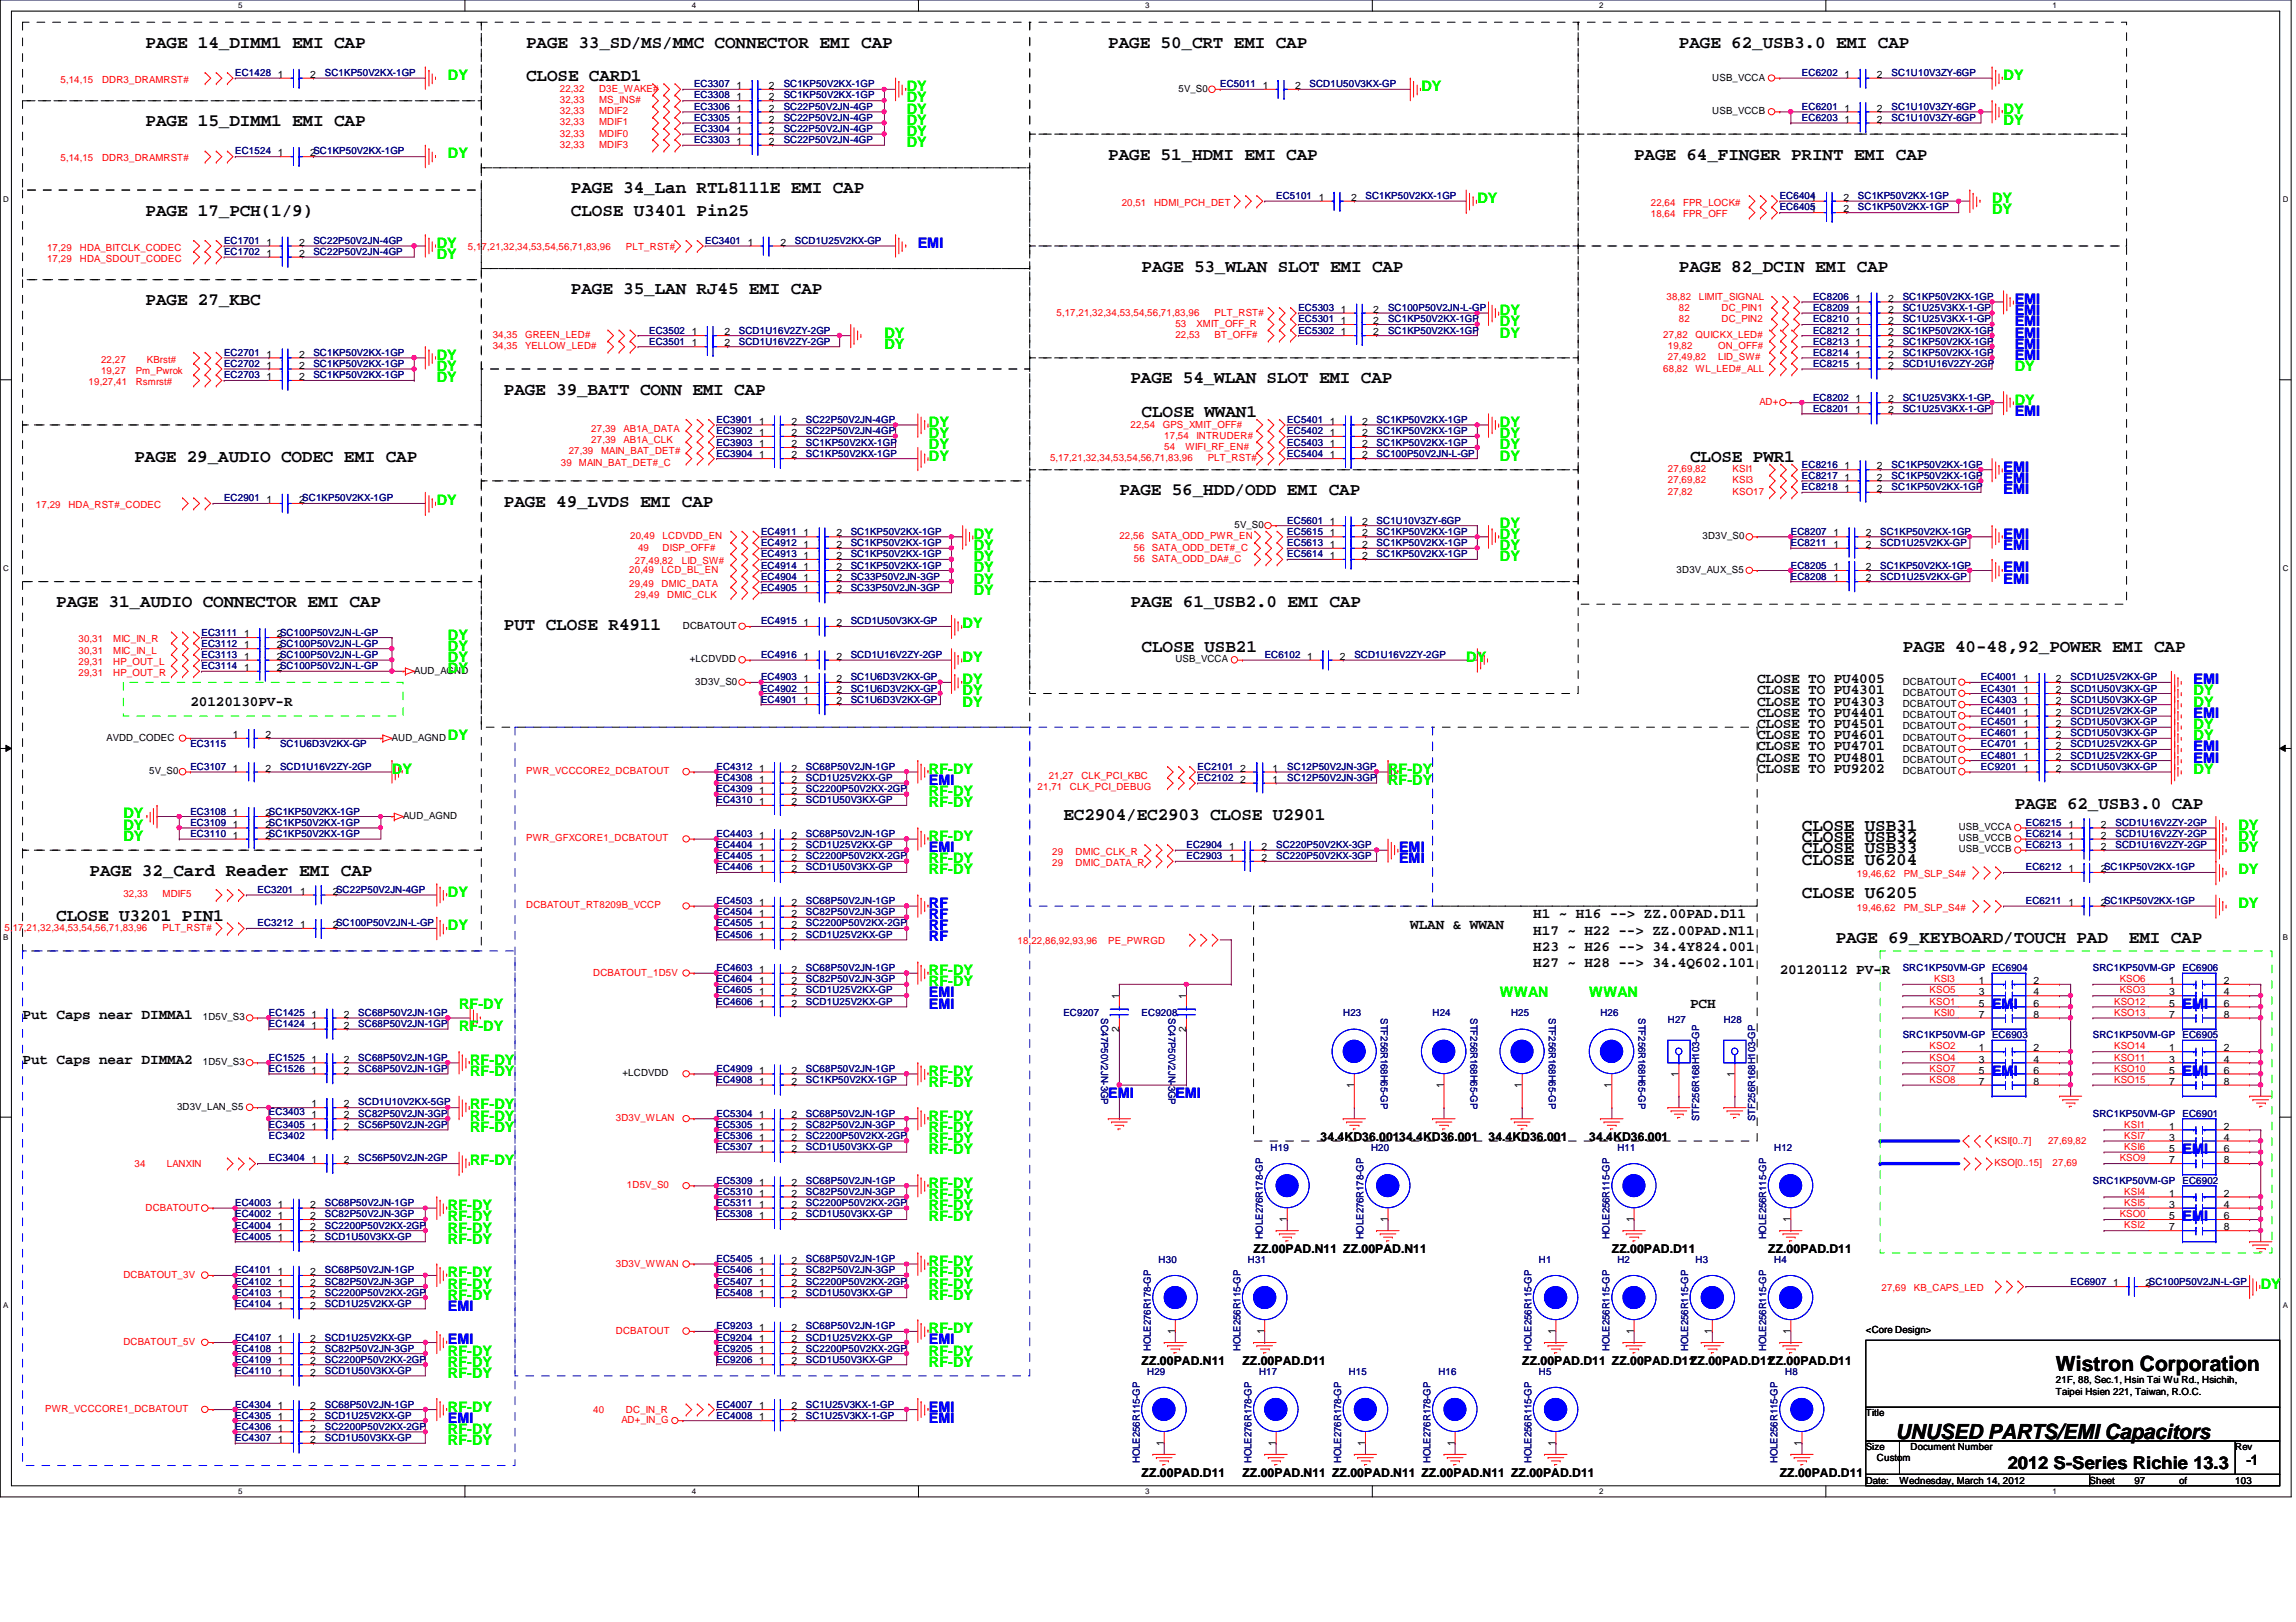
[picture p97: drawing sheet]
<svg xmlns="http://www.w3.org/2000/svg" width="297mm" height="210mm" viewBox="0 0 297 210" stroke-linecap="round" stroke-linejoin="round" font-family="sans-serif">
<defs><g id="words">
<g font-size="2.7">
<text x="266" y="177.4">Wistron Corporation</text>
<text x="245.3" y="186.2">UNUSED PARTS/EMI Capacitors</text>
</g>
<g font-size="2.3">
<text x="18.8" y="6.2">PAGE 14_DIMM1 EMI CAP</text>
<text x="68.1" y="6.2">PAGE 33_SD/MS/MMC CONNECTOR EMI CAP</text>
<text x="68.1" y="10.5">CLOSE CARD1</text>
<text x="143.4" y="6.2">PAGE 50_CRT EMI CAP</text>
<text x="217.2" y="6.2">PAGE 62_USB3.0 EMI CAP</text>
<text x="18.8" y="16.3">PAGE 15_DIMM1 EMI CAP</text>
<text x="143.4" y="20.7">PAGE 51_HDMI EMI CAP</text>
<text x="211.4" y="20.7">PAGE 64_FINGER PRINT EMI CAP</text>
<text x="18.8" y="27.9">PAGE 17_PCH(1/9)</text>
<text x="73.9" y="25">PAGE 34_Lan RTL8111E EMI CAP</text>
<text x="73.9" y="27.9">CLOSE U3401 Pin25</text>
<text x="147.7" y="35.1">PAGE 53_WLAN SLOT EMI CAP</text>
<text x="217.2" y="35.1">PAGE 82_DCIN EMI CAP</text>
<text x="18.8" y="39.5">PAGE 27_KBC</text>
<text x="73.9" y="38.1">PAGE 35_LAN RJ45 EMI CAP</text>
<text x="65.2" y="51.1">PAGE 39_BATT CONN EMI CAP</text>
<text x="146.3" y="49.6">PAGE 54_WLAN SLOT EMI CAP</text>
<text x="147.7" y="54">CLOSE WWAN1</text>
<text x="17.4" y="59.8">PAGE 29_AUDIO CODEC EMI CAP</text>
<text x="218.6" y="59.8">CLOSE PWR1</text>
<text x="65.2" y="65.6">PAGE 49_LVDS EMI CAP</text>
<text x="144.8" y="64.1">PAGE 56_HDD/ODD EMI CAP</text>
<text x="7.3" y="78.6">PAGE 31_AUDIO CONNECTOR EMI CAP</text>
<text x="65.2" y="81.5">PUT CLOSE R4911</text>
<text x="146.3" y="78.6">PAGE 61_USB2.0 EMI CAP</text>
<text x="147.7" y="84.4">CLOSE USB21</text>
<text x="246.2" y="84.4">PAGE 40-48,92_POWER EMI CAP</text>
<text x="137.6" y="106.1">EC2904/EC2903 CLOSE U2901</text>
<text x="233.1" y="107.5">CLOSE USB31</text>
<text x="260.6" y="104.6">PAGE 62_USB3.0 CAP</text>
<text x="11.6" y="113.3">PAGE 32_Card Reader EMI CAP</text>
<text x="233.1" y="111.9">CLOSE U6204</text>
<text x="233.1" y="109">CLOSE USB32</text>
<text x="233.1" y="110.4">CLOSE USB33</text>
<text x="7.3" y="119.1">CLOSE U3201 PIN1</text>
<text x="233.1" y="116.2">CLOSE U6205</text>
<text x="237.5" y="122">PAGE 69_KEYBOARD/TOUCH PAD</text>
<text x="275.4" y="122">EMI CAP</text>
<text x="259.8" y="190.2">2012 S-Series Richie 13.3</text>
</g>
<g font-size="1.9" fill="#0f0">
<text x="58" y="10.4">DY</text>
<text x="117.3" y="11.8">DY</text>
<text x="183.9" y="11.8">DY</text>
<text x="259.2" y="10.4">DY</text>
<text x="117.3" y="16.2">DY</text>
<text x="117.3" y="13.3">DY</text>
<text x="117.3" y="17.6">DY</text>
<text x="117.3" y="14.7">DY</text>
<text x="259.2" y="14.7">DY</text>
<text x="259.2" y="16.2">DY</text>
<text x="58" y="20.5">DY</text>
<text x="117.3" y="19">DY</text>
<text x="191.1" y="26.3">DY</text>
<text x="257.7" y="27.7">DY</text>
<text x="257.7" y="26.3">DY</text>
<text x="56.5" y="33.5">DY</text>
<text x="56.5" y="32.1">DY</text>
<text x="194.1" y="40.8">DY</text>
<text x="56.5" y="46.6">DY</text>
<text x="114.4" y="43.7">DY</text>
<text x="114.4" y="45.1">DY</text>
<text x="194.1" y="42.2">DY</text>
<text x="194.1" y="43.7">DY</text>
<text x="56.5" y="49.4">DY</text>
<text x="56.5" y="48">DY</text>
<text x="260.6" y="48">DY</text>
<text x="260.6" y="52.4">DY</text>
<text x="120.2" y="55.2">DY</text>
<text x="120.2" y="56.7">DY</text>
<text x="120.2" y="58.2">DY</text>
<text x="120.2" y="59.6">DY</text>
<text x="194.1" y="58.2">DY</text>
<text x="194.1" y="55.2">DY</text>
<text x="194.1" y="59.6">DY</text>
<text x="194.1" y="56.7">DY</text>
<text x="56.5" y="65.4">DY</text>
<text x="126" y="69.7">DY</text>
<text x="126" y="71.2">DY</text>
<text x="194.1" y="68.3">DY</text>
<text x="194.1" y="69.7">DY</text>
<text x="194.1" y="71.2">DY</text>
<text x="126" y="74.1">DY</text>
<text x="126" y="72.6">DY</text>
<text x="126" y="75.5">DY</text>
<text x="126" y="77">DY</text>
<text x="194.1" y="72.6">DY</text>
<text x="58" y="82.8">DY</text>
<text x="124.5" y="81.3">DY</text>
<text x="58" y="87.1">DY</text>
<text x="58" y="84.2">DY</text>
<text x="58" y="85.6">DY</text>
<text x="124.5" y="88.6">DY</text>
<text x="124.5" y="85.6">DY</text>
<text x="189.7" y="85.6">DY</text>
<text x="58" y="95.8">DY</text>
<text x="124.5" y="90">DY</text>
<text x="124.5" y="91.4">DY</text>
<text x="283.8" y="90">DY</text>
<text x="283.8" y="91.4">DY</text>
<text x="283.8" y="94.4">DY</text>
<text x="283.8" y="95.8">DY</text>
<text x="50.7" y="100.1">DY</text>
<text x="120.2" y="100.1">RF-DY</text>
<text x="179.6" y="101.6">RF-DY</text>
<text x="179.6" y="100.1">RF-DY</text>
<text x="283.8" y="100.1">DY</text>
<text x="16" y="105.9">DY</text>
<text x="16" y="107.4">DY</text>
<text x="120.2" y="103">RF-DY</text>
<text x="120.2" y="104.5">RF-DY</text>
<text x="289.6" y="107.4">DY</text>
<text x="16" y="108.8">DY</text>
<text x="120.2" y="111.7">RF-DY</text>
<text x="120.2" y="113.2">RF-DY</text>
<text x="120.2" y="108.8">RF-DY</text>
<text x="289.6" y="108.8">DY</text>
<text x="289.6" y="110.3">DY</text>
<text x="289.6" y="113.2">DY</text>
<text x="58" y="116.1">DY</text>
<text x="289.6" y="117.5">DY</text>
<text x="58" y="120.4">DY</text>
<text x="59.4" y="130.6">RF-DY</text>
<text x="120.2" y="127.6">RF-DY</text>
<text x="120.2" y="126.2">RF-DY</text>
<text x="194.1" y="129.1">WWAN</text>
<text x="205.6" y="129.1">WWAN</text>
<text x="59.4" y="133.4">RF-DY</text>
<text x="60.8" y="137.8">RF-DY</text>
<text x="60.8" y="143.6">RF-DY</text>
<text x="60.8" y="139.2">RF-DY</text>
<text x="120.2" y="140.7">RF-DY</text>
<text x="120.2" y="139.2">RF-DY</text>
<text x="60.8" y="145">RF-DY</text>
<text x="60.8" y="146.5">RF-DY</text>
<text x="120.2" y="146.5">RF-DY</text>
<text x="120.2" y="145">RF-DY</text>
<text x="120.2" y="147.9">RF-DY</text>
<text x="120.2" y="149.4">RF-DY</text>
<text x="60.8" y="150.8">RF-DY</text>
<text x="120.2" y="153.7">RF-DY</text>
<text x="120.2" y="155.2">RF-DY</text>
<text x="58" y="158">RF-DY</text>
<text x="58" y="159.5">RF-DY</text>
<text x="58" y="156.6">RF-DY</text>
<text x="58" y="161">RF-DY</text>
<text x="120.2" y="156.6">RF-DY</text>
<text x="120.2" y="158">RF-DY</text>
<text x="58" y="166.8">RF-DY</text>
<text x="58" y="165.3">RF-DY</text>
<text x="120.2" y="163.8">RF-DY</text>
<text x="120.2" y="166.8">RF-DY</text>
<text x="120.2" y="165.3">RF-DY</text>
<text x="292.5" y="166.8">DY</text>
<text x="58" y="168.2">RF-DY</text>
<text x="120.2" y="172.5">RF-DY</text>
<text x="120.2" y="168.2">RF-DY</text>
<text x="58" y="178.3">RF-DY</text>
<text x="58" y="175.4">RF-DY</text>
<text x="58" y="176.9">RF-DY</text>
<text x="120.2" y="176.9">RF-DY</text>
<text x="120.2" y="175.4">RF-DY</text>
<text x="58" y="185.5">RF-DY</text>
<text x="58" y="182.7">RF-DY</text>
<text x="58" y="187">RF-DY</text>
</g>
<g font-size="1.9" fill="#00f">
<text x="118.7" y="32.1">EMI</text>
<text x="260.6" y="40.8">EMI</text>
<text x="260.6" y="39.3">EMI</text>
<text x="260.6" y="45.1">EMI</text>
<text x="260.6" y="43.7">EMI</text>
<text x="260.6" y="42.2">EMI</text>
<text x="260.6" y="46.6">EMI</text>
<text x="260.6" y="53.8">EMI</text>
<text x="259.2" y="63.9">EMI</text>
<text x="259.2" y="62.5">EMI</text>
<text x="259.2" y="61">EMI</text>
<text x="259.2" y="71.2">EMI</text>
<text x="259.2" y="69.7">EMI</text>
<text x="259.2" y="74.1">EMI</text>
<text x="259.2" y="75.5">EMI</text>
<text x="283.8" y="88.6">EMI</text>
<text x="283.8" y="92.9">EMI</text>
<text x="120.2" y="101.6">EMI</text>
<text x="283.8" y="97.2">EMI</text>
<text x="283.8" y="98.7">EMI</text>
<text x="120.2" y="110.3">EMI</text>
<text x="181" y="110.3">EMI</text>
<text x="181" y="111.7">EMI</text>
<text x="120.2" y="119">RF</text>
<text x="120.2" y="117.5">RF</text>
<text x="120.2" y="121.8">RF</text>
<text x="120.2" y="120.4">RF</text>
<text x="120.2" y="130.6">EMI</text>
<text x="120.2" y="129.1">EMI</text>
<text x="257.7" y="130.6">EMI</text>
<text x="282.4" y="130.6">EMI</text>
<text x="143.4" y="142.1">EMI</text>
<text x="152.1" y="142.1">EMI</text>
<text x="257.7" y="139.2">EMI</text>
<text x="282.4" y="139.2">EMI</text>
<text x="282.4" y="149.4">EMI</text>
<text x="282.4" y="158">EMI</text>
<text x="58" y="174">EMI</text>
<text x="58" y="169.6">EMI</text>
<text x="120.2" y="174">EMI</text>
<text x="58" y="184.1">EMI</text>
<text x="120.2" y="184.1">EMI</text>
<text x="120.2" y="182.7">EMI</text>
</g>
<g font-size="1.9">
<text x="227.3" y="88.4">CLOSE TO PU4005</text>
<text x="227.3" y="89.9">CLOSE TO PU4301</text>
<text x="24.6" y="91.3">20120130PV-R</text>
<text x="227.3" y="91.3">CLOSE TO PU4303</text>
<text x="227.3" y="92.8">CLOSE TO PU4401</text>
<text x="227.3" y="94.2">CLOSE TO PU4501</text>
<text x="227.3" y="95.7">CLOSE TO PU4601</text>
<text x="227.3" y="97.1">CLOSE TO PU4701</text>
<text x="227.3" y="98.6">CLOSE TO PU4801</text>
<text x="227.3" y="100">CLOSE TO PU9202</text>
<text x="198.4" y="118.8">H1 ~ H16 --&gt; ZZ.00PAD.D11</text>
<text x="182.5" y="120.3">WLAN &amp; WWAN</text>
<text x="198.4" y="120.9">H17 ~ H22 --&gt; ZZ.00PAD.N11</text>
<text x="198.4" y="123.1">H23 ~ H26 --&gt; 34.4Y824.001</text>
<text x="198.4" y="125.2">H27 ~ H28 --&gt; 34.4Q602.101</text>
<text x="2.9" y="131.9">Put Caps near DIMMA1</text>
<text x="218.6" y="130.4">PCH</text>
<text x="230.2" y="126.1">20120112 PV-R</text>
<text x="2.9" y="137.7">Put Caps near DIMMA2</text>
<text x="290.6" y="189.6">-1</text>
</g>
<g font-size="1.6">
<text x="170.9" y="147.7">34.4KD36.00134.4KD36.001</text>
<text x="192.6" y="147.7">34.4KD36.001</text>
<text x="205.6" y="147.7">34.4KD36.001</text>
<text x="162.2" y="162.2">ZZ.00PAD.N11 ZZ.00PAD.N11</text>
<text x="208.5" y="162.2">ZZ.00PAD.D11</text>
<text x="228.8" y="162.2">ZZ.00PAD.D11</text>
<text x="147.7" y="176.7">ZZ.00PAD.N11</text>
<text x="160.7" y="176.7">ZZ.00PAD.D11</text>
<text x="196.9" y="176.7">ZZ.00PAD.D11 ZZ.00PAD.D11ZZ.00PAD.D11ZZ.00PAD.D11</text>
<text x="147.7" y="191.1">ZZ.00PAD.D11</text>
<text x="160.7" y="191.1">ZZ.00PAD.N11 ZZ.00PAD.N11 ZZ.00PAD.N11 ZZ.00PAD.D11</text>
<text x="230.2" y="191.1">ZZ.00PAD.D11</text>
</g>
<g font-size="1.3" fill="#f00">
<text x="7.8" y="10.8">5,14,15</text>
<text x="13.2" y="10.8">DDR3_DRAMRST#</text>
<text x="72.4" y="11.9">22,32</text>
<text x="77.5" y="11.9">D3E_WAKE#</text>
<text x="72.4" y="14.8">32,33</text>
<text x="72.4" y="16.2">32,33</text>
<text x="72.4" y="17.7">32,33</text>
<text x="72.4" y="13.3">32,33</text>
<text x="77.5" y="14.8">MDIF2</text>
<text x="77.5" y="16.2">MDIF1</text>
<text x="77.5" y="17.7">MDIF0</text>
<text x="77.5" y="13.3">MS_INS#</text>
<text x="7.8" y="20.9">5,14,15</text>
<text x="13.2" y="20.9">DDR3_DRAMRST#</text>
<text x="72.4" y="19.1">32,33</text>
<text x="77.5" y="19.1">MDIF3</text>
<text x="145.1" y="26.7">20,51</text>
<text x="149.3" y="26.7">HDMI_PCH_DET</text>
<text x="213.6" y="26.7">22,64</text>
<text x="213.6" y="28.1">18,64</text>
<text x="217.8" y="26.7">FPR_LOCK#</text>
<text x="217.8" y="28.1">FPR_OFF</text>
<text x="6.1" y="32.5">17,29</text>
<text x="6.1" y="33.9">17,29</text>
<text x="10.3" y="32.5">HDA_BITCLK_CODEC</text>
<text x="10.3" y="33.9">HDA_SDOUT_CODEC</text>
<text x="60.5" y="32.3">5,17,21,32,34,53,54,56,71,83,96</text>
<text x="81" y="32.3">PLT_RST#</text>
<text x="136.7" y="40.9">5,17,21,32,34,53,54,56,71,83,96</text>
<text x="157.1" y="40.9">PLT_RST#</text>
<text x="215.6" y="38.8">38,82</text>
<text x="217.2" y="40.3">82</text>
<text x="217.2" y="41.7">82</text>
<text x="219.8" y="38.8">LIMIT_SIGNAL</text>
<text x="222.7" y="40.3">DC_PIN1</text>
<text x="222.7" y="41.7">DC_PIN2</text>
<text x="13.1" y="46.9">22,27</text>
<text x="19" y="46.9">KBrst#</text>
<text x="63.8" y="45.2">34,35</text>
<text x="63.8" y="43.7">34,35</text>
<text x="67.9" y="45.2">YELLOW_LED#</text>
<text x="67.9" y="43.7">GREEN_LED#</text>
<text x="152.1" y="42.3">53</text>
<text x="152.1" y="43.7">22,53</text>
<text x="154.8" y="42.3">XMIT_OFF_R</text>
<text x="157.1" y="43.7">BT_OFF#</text>
<text x="215.2" y="43.7">27,82</text>
<text x="215.8" y="45.2">19,82</text>
<text x="215.8" y="46.7">27,49,82</text>
<text x="219.4" y="43.7">QUICKX_LED#</text>
<text x="222.3" y="45.2">ON_OFF#</text>
<text x="222.3" y="46.7">LID_SW#</text>
<text x="11.5" y="49.8">19,27,41</text>
<text x="13.1" y="48.4">19,27</text>
<text x="17.6" y="48.4">Pm_Pwrok</text>
<text x="17.6" y="49.8">Rsmrst#</text>
<text x="215.2" y="48.1">68,82</text>
<text x="219.4" y="48.1">WL_LED#_ALL</text>
<text x="227.6" y="52.4">AD+</text>
<text x="73.6" y="58.8">27,39</text>
<text x="76.5" y="55.9">27,39</text>
<text x="76.5" y="57.4">27,39</text>
<text x="77.8" y="58.8">MAIN_BAT_DET#</text>
<text x="80.7" y="55.9">AB1A_DATA</text>
<text x="80.7" y="57.4">AB1A_CLK</text>
<text x="135.8" y="59.6">5,17,21,32,34,53,54,56,71,83,96</text>
<text x="146.3" y="55.3">22,54</text>
<text x="150.4" y="55.3">GPS_XMIT_OFF#</text>
<text x="150.6" y="56.8">17,54</text>
<text x="150.6" y="58.2">54</text>
<text x="153.4" y="58.2">WIFI_RF_EN#</text>
<text x="154.8" y="56.8">INTRUDER#</text>
<text x="156.2" y="59.6">PLT_RST#</text>
<text x="4.7" y="65.7">17,29</text>
<text x="8.8" y="65.7">HDA_RST#_CODEC</text>
<text x="72.6" y="60.2">39</text>
<text x="74.9" y="60.2">MAIN_BAT_DET#_C</text>
<text x="215.8" y="62.6">27,69,82</text>
<text x="215.8" y="61.1">27,69,82</text>
<text x="215.8" y="64">27,82</text>
<text x="224.2" y="62.6">KSI3</text>
<text x="224.2" y="61.1">KSI1</text>
<text x="224.2" y="64">KSO17</text>
<text x="81.5" y="69.8">20,49</text>
<text x="82.5" y="71.2">49</text>
<text x="85.7" y="69.8">LCDVDD_EN</text>
<text x="85.7" y="71.2">DISP_OFF#</text>
<text x="144.8" y="69.8">22,56</text>
<text x="146.7" y="71.2">56</text>
<text x="149" y="69.8">SATA_ODD_PWR_EN</text>
<text x="149" y="71.2">SATA_ODD_DET#_C</text>
<text x="81.4" y="74.1">20,49</text>
<text x="81.4" y="75.9">29,49</text>
<text x="82.1" y="77.3">29,49</text>
<text x="82.1" y="73">27,49,82</text>
<text x="85.6" y="74.1">LCD_BL_EN</text>
<text x="85.6" y="75.9">DMIC_DATA</text>
<text x="86.3" y="77.3">DMIC_CLK</text>
<text x="88.2" y="73">LID_SW#</text>
<text x="146.7" y="72.7">56</text>
<text x="149" y="72.7">SATA_ODD_DA#_C</text>
<text x="10.2" y="83.1">30,31</text>
<text x="14.6" y="83.1">MIC_IN_R</text>
<text x="10.2" y="84.6">30,31</text>
<text x="10.2" y="86">29,31</text>
<text x="10.2" y="87.5">29,31</text>
<text x="14.6" y="84.6">MIC_IN_L</text>
<text x="14.6" y="86">HP_OUT_L</text>
<text x="14.6" y="87.5">HP_OUT_R</text>
<text x="68.1" y="100.2">PWR_VCCCORE2_DCBATOUT</text>
<text x="135.7" y="100.8">21,27</text>
<text x="139.9" y="100.8">CLK_PCI_KBC</text>
<text x="134.2" y="102.2">21,71</text>
<text x="138.4" y="102.2">CLK_PCI_DEBUG</text>
<text x="68.1" y="108.9">PWR_GFXCORE1_DCBATOUT</text>
<text x="136.1" y="110.6">29</text>
<text x="136.1" y="112.1">29</text>
<text x="139.1" y="110.6">DMIC_CLK_R</text>
<text x="139.1" y="112.1">DMIC_DATA_R</text>
<text x="240.2" y="113.5">19,46,62</text>
<text x="246.3" y="113.5">PM_SLP_S4#</text>
<text x="16" y="116.1">32,33</text>
<text x="21" y="116.1">MDIF5</text>
<text x="68.1" y="117.6">DCBATOUT_RT8209B_VCCP</text>
<text x="240.2" y="117.9">19,46,62</text>
<text x="246.3" y="117.9">PM_SLP_S4#</text>
<text x=".6" y="120.5">5,17,21,32,34,53,54,56,71,83,96</text>
<text x="21" y="120.5">PLT_RST#</text>
<text x="131.7" y="122.2">18,22,86,92,93,96</text>
<text x="143.4" y="122.2">PE_PWRGD</text>
<text x="76.7" y="126.3">DCBATOUT_1D5V</text>
<text x="249.6" y="130">KSO1</text>
<text x="249.6" y="128.6">KSO5</text>
<text x="250.2" y="127.1">KSI3</text>
<text x="250.2" y="131.4">KSI0</text>
<text x="273.5" y="131.4">KSO13</text>
<text x="273.5" y="130">KSO12</text>
<text x="274.2" y="128.6">KSO3</text>
<text x="274.2" y="127.1">KSO6</text>
<text x="249.6" y="137.2">KSO4</text>
<text x="249.6" y="135.8">KSO2</text>
<text x="273.5" y="137.2">KSO11</text>
<text x="273.5" y="135.8">KSO14</text>
<text x="249.6" y="138.7">KSO7</text>
<text x="249.6" y="140.1">KSO8</text>
<text x="273.5" y="140.1">KSO15</text>
<text x="273.5" y="138.7">KSO10</text>
<text x="79.7" y="145.1">3D3V_WLAN</text>
<text x="258" y="148">KSI[0..7]</text>
<text x="265" y="148">27,69,82</text>
<text x="274.8" y="147.4">KSI7</text>
<text x="274.8" y="148.8">KSI6</text>
<text x="274.8" y="145.9">KSI1</text>
<text x="17.4" y="151">34</text>
<text x="21.6" y="151">LANXIN</text>
<text x="81.1" y="153.8">1D5V_S0</text>
<text x="258" y="150.9">KSO[0..15]</text>
<text x="265.6" y="150.9">27,69</text>
<text x="274.2" y="150.3">KSO9</text>
<text x="274.8" y="154.6">KSI4</text>
<text x="18.8" y="156.7">DCBATOUT</text>
<text x="274.2" y="157.5">KSO0</text>
<text x="274.8" y="159">KSI2</text>
<text x="274.8" y="156">KSI5</text>
<text x="16" y="165.4">DCBATOUT_3V</text>
<text x="79.7" y="163.9">3D3V_WWAN</text>
<text x="243.4" y="167.1">27,69</text>
<text x="247.6" y="167.1">KB_CAPS_LED</text>
<text x="79.7" y="172.6">DCBATOUT</text>
<text x="16" y="174">DCBATOUT_5V</text>
<text x="5.8" y="182.7">PWR_VCCCORE1_DCBATOUT</text>
<text x="76.7" y="182.9">40</text>
<text x="80.4" y="184.2">AD+_IN_G</text>
<text x="81" y="182.9">DC_IN_R</text>
</g>
<g font-size="1.3" fill="#000080">
<text x="30.4" y="9.9">EC1428</text>
<text x="42" y="9.9">SC1KP50V2KX-1GP</text>
<text x="89.8" y="11.3">EC3307</text>
<text x="101.4" y="11.3">SC1KP50V2KX-1GP</text>
<text x="157.9" y="11.3">EC5011</text>
<text x="169.4" y="11.3">SCD1U50V3KX-GP</text>
<text x="233.1" y="9.9">EC6202</text>
<text x="244.7" y="9.9">SC1U10V3ZY-6GP</text>
<text x="89.8" y="15.7">EC3305</text>
<text x="89.8" y="12.7">EC3308</text>
<text x="89.8" y="17.1">EC3304</text>
<text x="89.8" y="14.2">EC3306</text>
<text x="101.4" y="15.7">SC22P50V2JN-4GP</text>
<text x="101.4" y="12.7">SC1KP50V2KX-1GP</text>
<text x="101.4" y="17.1">SC22P50V2JN-4GP</text>
<text x="101.4" y="14.2">SC22P50V2JN-4GP</text>
<text x="233.1" y="14.2">EC6201</text>
<text x="233.1" y="15.7">EC6203</text>
<text x="244.7" y="14.2">SC1U10V3ZY-6GP</text>
<text x="244.7" y="15.7">SC1U10V3ZY-6GP</text>
<text x="30.4" y="20">EC1524</text>
<text x="89.8" y="18.5">EC3303</text>
<text x="101.4" y="18.5">SC22P50V2JN-4GP</text>
<text x="165.1" y="25.8">EC5101</text>
<text x="176.7" y="25.8">SC1KP50V2KX-1GP</text>
<text x="230.2" y="27.2">EC6405</text>
<text x="230.2" y="25.8">EC6404</text>
<text x="240.4" y="27.2">SC1KP50V2KX-1GP</text>
<text x="240.4" y="25.8">SC1KP50V2KX-1GP</text>
<text x="29" y="33">EC1702</text>
<text x="29" y="31.6">EC1701</text>
<text x="40.6" y="33">SC22P50V2JN-4GP</text>
<text x="40.6" y="31.6">SC22P50V2JN-4GP</text>
<text x="91.2" y="31.6">EC3401</text>
<text x="102.8" y="31.6">SCD1U25V2KX-GP</text>
<text x="168" y="40.3">EC5303</text>
<text x="168" y="41.7">EC5301</text>
<text x="179.6" y="40.3">SC100P50V2JN-L-GP</text>
<text x="179.6" y="41.7">SC1KP50V2KX-1GP</text>
<text x="234.6" y="40.3">EC8209</text>
<text x="234.6" y="41.7">EC8210</text>
<text x="234.6" y="38.8">EC8206</text>
<text x="246.2" y="40.3">SC1U25V3KX-1-GP</text>
<text x="246.2" y="41.7">SC1U25V3KX-1-GP</text>
<text x="246.2" y="38.8">SC1KP50V2KX-1GP</text>
<text x="29" y="46.1">EC2701</text>
<text x="29" y="47.5">EC2702</text>
<text x="40.6" y="46.1">SC1KP50V2KX-1GP</text>
<text x="40.6" y="47.5">SC1KP50V2KX-1GP</text>
<text x="84" y="43.2">EC3502</text>
<text x="84" y="44.6">EC3501</text>
<text x="95.6" y="43.2">SCD1U16V2ZY-2GP</text>
<text x="95.6" y="44.6">SCD1U16V2ZY-2GP</text>
<text x="168" y="43.2">EC5302</text>
<text x="179.6" y="43.2">SC1KP50V2KX-1GP</text>
<text x="234.6" y="44.6">EC8213</text>
<text x="234.6" y="47.5">EC8215</text>
<text x="234.6" y="43.2">EC8212</text>
<text x="234.6" y="46.1">EC8214</text>
<text x="246.2" y="44.6">SC1KP50V2KX-1GP</text>
<text x="246.2" y="47.5">SCD1U16V2ZY-2GP</text>
<text x="246.2" y="43.2">SC1KP50V2KX-1GP</text>
<text x="246.2" y="46.1">SC1KP50V2KX-1GP</text>
<text x="29" y="48.9">EC2703</text>
<text x="40.6" y="48.9">SC1KP50V2KX-1GP</text>
<text x="234.6" y="51.9">EC8202</text>
<text x="234.6" y="53.3">EC8201</text>
<text x="246.2" y="51.9">SC1U25V3KX-1-GP</text>
<text x="246.2" y="53.3">SC1U25V3KX-1-GP</text>
<text x="92.7" y="54.7">EC3901</text>
<text x="92.7" y="56.2">EC3902</text>
<text x="92.7" y="57.7">EC3903</text>
<text x="92.7" y="59.1">EC3904</text>
<text x="104.3" y="54.7">SC22P50V2JN-4GP</text>
<text x="104.3" y="56.2">SC22P50V2JN-4GP</text>
<text x="104.3" y="57.7">SC1KP50V2KX-1GP</text>
<text x="104.3" y="59.1">SC1KP50V2KX-1GP</text>
<text x="166.5" y="57.7">EC5403</text>
<text x="166.5" y="54.7">EC5401</text>
<text x="166.5" y="59.1">EC5404</text>
<text x="166.5" y="56.2">EC5402</text>
<text x="178.1" y="57.7">SC1KP50V2KX-1GP</text>
<text x="178.1" y="54.7">SC1KP50V2KX-1GP</text>
<text x="178.1" y="59.1">SC100P50V2JN-L-GP</text>
<text x="178.1" y="56.2">SC1KP50V2KX-1GP</text>
<text x="29" y="64.9">EC2901</text>
<text x="233.1" y="63.4">EC8218</text>
<text x="233.1" y="62">EC8217</text>
<text x="233.1" y="60.5">EC8216</text>
<text x="244.7" y="63.4">SC1KP50V2KX-1GP</text>
<text x="244.7" y="62">SC1KP50V2KX-1GP</text>
<text x="244.7" y="60.5">SC1KP50V2KX-1GP</text>
<text x="98.5" y="69.2">EC4911</text>
<text x="98.5" y="70.7">EC4912</text>
<text x="110.1" y="69.2">SC1KP50V2KX-1GP</text>
<text x="110.1" y="70.7">SC1KP50V2KX-1GP</text>
<text x="166.5" y="67.8">EC5601</text>
<text x="166.5" y="69.2">EC5615</text>
<text x="166.5" y="70.7">EC5613</text>
<text x="178.1" y="67.8">SC1U10V3ZY-6GP</text>
<text x="178.1" y="69.2">SC1KP50V2KX-1GP</text>
<text x="178.1" y="70.7">SC1KP50V2KX-1GP</text>
<text x="231.7" y="70.7">EC8211</text>
<text x="231.7" y="69.2">EC8207</text>
<text x="243.2" y="70.7">SCD1U25V2KX-GP</text>
<text x="243.2" y="69.2">SC1KP50V2KX-1GP</text>
<text x="98.5" y="73.6">EC4914</text>
<text x="98.5" y="72.1">EC4913</text>
<text x="98.5" y="75">EC4904</text>
<text x="98.5" y="76.5">EC4905</text>
<text x="110.1" y="73.6">SC1KP50V2KX-1GP</text>
<text x="110.1" y="72.1">SC1KP50V2KX-1GP</text>
<text x="110.1" y="75">SC33P50V2JN-3GP</text>
<text x="110.1" y="76.5">SC33P50V2JN-3GP</text>
<text x="166.5" y="72.1">EC5614</text>
<text x="178.1" y="72.1">SC1KP50V2KX-1GP</text>
<text x="231.7" y="73.6">EC8205</text>
<text x="231.7" y="75">EC8208</text>
<text x="243.2" y="73.6">SC1KP50V2KX-1GP</text>
<text x="243.2" y="75">SCD1U25V2KX-GP</text>
<text x="26.1" y="83.7">EC3112</text>
<text x="26.1" y="82.3">EC3111</text>
<text x="98.5" y="80.8">EC4915</text>
<text x="110.1" y="80.8">SCD1U50V3KX-GP</text>
<text x="26.1" y="86.6">EC3114</text>
<text x="26.1" y="85.1">EC3113</text>
<text x="98.5" y="89.5">EC4902</text>
<text x="98.5" y="88.1">EC4903</text>
<text x="98.5" y="85.1">EC4916</text>
<text x="110.1" y="89.5">SC1U6D3V2KX-GP</text>
<text x="110.1" y="88.1">SC1U6D3V2KX-GP</text>
<text x="110.1" y="85.1">SCD1U16V2ZY-2GP</text>
<text x="163.6" y="85.1">EC6102</text>
<text x="175.2" y="85.1">SCD1U16V2ZY-2GP</text>
<text x="256.3" y="89.5">EC4301</text>
<text x="256.3" y="88.1">EC4001</text>
<text x="267.9" y="89.5">SCD1U50V3KX-GP</text>
<text x="267.9" y="88.1">SCD1U25V2KX-GP</text>
<text x="98.5" y="90.9">EC4901</text>
<text x="110.1" y="90.9">SC1U6D3V2KX-GP</text>
<text x="256.3" y="90.9">EC4303</text>
<text x="256.3" y="93.9">EC4501</text>
<text x="256.3" y="92.4">EC4401</text>
<text x="256.3" y="95.3">EC4601</text>
<text x="267.9" y="90.9">SCD1U50V3KX-GP</text>
<text x="267.9" y="93.9">SCD1U50V3KX-GP</text>
<text x="267.9" y="92.4">SCD1U25V2KX-GP</text>
<text x="267.9" y="95.3">SCD1U50V3KX-GP</text>
<text x="24.6" y="99.6">EC3107</text>
<text x="24.6" y="96.7">EC3115</text>
<text x="36.2" y="99.6">SCD1U16V2ZY-2GP</text>
<text x="36.2" y="96.7">SC1U6D3V2KX-GP</text>
<text x="92.7" y="101.1">EC4308</text>
<text x="92.7" y="99.6">EC4312</text>
<text x="104.3" y="101.1">SCD1U25V2KX-GP</text>
<text x="104.3" y="99.6">SC68P50V2JN-1GP</text>
<text x="154.9" y="101.1">EC2102</text>
<text x="154.9" y="99.6">EC2101</text>
<text x="166.5" y="101.1">SC12P50V2JN-3GP</text>
<text x="166.5" y="99.6">SC12P50V2JN-3GP</text>
<text x="256.3" y="96.7">EC4701</text>
<text x="256.3" y="99.6">EC9201</text>
<text x="256.3" y="98.2">EC4801</text>
<text x="267.9" y="96.7">SCD1U25V2KX-GP</text>
<text x="267.9" y="99.6">SCD1U50V3KX-GP</text>
<text x="267.9" y="98.2">SCD1U25V2KX-GP</text>
<text x="24.6" y="105.4">EC3108</text>
<text x="24.6" y="106.8">EC3109</text>
<text x="92.7" y="102.5">EC4309</text>
<text x="92.7" y="104">EC4310</text>
<text x="104.3" y="102.5">SC2200P50V2KX-2GP</text>
<text x="104.3" y="104">SCD1U50V3KX-GP</text>
<text x="262.1" y="106.8">EC6215</text>
<text x="273.7" y="106.8">SCD1U16V2ZY-2GP</text>
<text x="24.6" y="108.3">EC3110</text>
<text x="92.7" y="111.2">EC4405</text>
<text x="92.7" y="109.8">EC4404</text>
<text x="92.7" y="112.6">EC4406</text>
<text x="92.7" y="108.3">EC4403</text>
<text x="104.3" y="111.2">SC2200P50V2KX-2GP</text>
<text x="104.3" y="109.8">SCD1U25V2KX-GP</text>
<text x="104.3" y="112.6">SCD1U50V3KX-GP</text>
<text x="104.3" y="108.3">SC68P50V2JN-1GP</text>
<text x="153.5" y="109.8">EC2904</text>
<text x="153.5" y="111.2">EC2903</text>
<text x="165.1" y="109.8">SC220P50V2KX-3GP</text>
<text x="165.1" y="111.2">SC220P50V2KX-3GP</text>
<text x="262.1" y="108.3">EC6214</text>
<text x="262.1" y="109.8">EC6213</text>
<text x="262.1" y="112.6">EC6212</text>
<text x="273.7" y="108.3">SCD1U16V2ZY-2GP</text>
<text x="273.7" y="109.8">SCD1U16V2ZY-2GP</text>
<text x="33.3" y="115.6">EC3201</text>
<text x="33.3" y="119.9">EC3212</text>
<text x="92.7" y="119.9">EC4505</text>
<text x="92.7" y="118.4">EC4504</text>
<text x="92.7" y="117">EC4503</text>
<text x="104.3" y="119.9">SC2200P50V2KX-2GP</text>
<text x="104.3" y="118.4">SC82P50V2JN-3GP</text>
<text x="104.3" y="117">SC68P50V2JN-1GP</text>
<text x="262.1" y="117">EC6211</text>
<text x="92.7" y="121.3">EC4506</text>
<text x="92.7" y="125.7">EC4603</text>
<text x="104.3" y="121.3">SCD1U25V2KX-GP</text>
<text x="104.3" y="125.7">SC68P50V2JN-1GP</text>
<text x="246.2" y="125.7">SRC1KP50VM-GP</text>
<text x="257.7" y="125.7">EC6904</text>
<text x="270.8" y="125.7">SRC1KP50VM-GP</text>
<text x="282.4" y="125.7">EC6906</text>
<text x="34.8" y="131.5">EC1425</text>
<text x="46.4" y="131.5">SC68P50V2JN-1GP</text>
<text x="92.7" y="127.1">EC4604</text>
<text x="92.7" y="130">EC4606</text>
<text x="92.7" y="128.6">EC4605</text>
<text x="104.3" y="127.1">SC82P50V2JN-3GP</text>
<text x="104.3" y="130">SCD1U25V2KX-GP</text>
<text x="104.3" y="128.6">SCD1U25V2KX-GP</text>
<text x="137.6" y="131.5">EC9207</text>
<text x="142.4" y="131.7" transform="rotate(90 142.4 131.7)">SC47P50V2JN-3GP</text>
<text x="147.7" y="131.5">EC9208</text>
<text x="151.2" y="131.7" transform="rotate(90 151.2 131.7)">SC47P50V2JN-3GP</text>
<text x="173.8" y="131.5">H23</text>
<text x="178.6" y="131.7" transform="rotate(90 178.6 131.7)">STF256R168H65-GP</text>
<text x="185.3" y="131.5">H24</text>
<text x="190.2" y="131.7" transform="rotate(90 190.2 131.7)">STF256R168H65-GP</text>
<text x="195.5" y="131.5">H25</text>
<text x="200.4" y="131.7" transform="rotate(90 200.4 131.7)">STF256R168H65-GP</text>
<text x="207" y="131.5">H26</text>
<text x="212" y="131.7" transform="rotate(90 212 131.7)">STF256R168H65-GP</text>
<text x="34.8" y="137.3">EC1525</text>
<text x="34.8" y="132.9">EC1424</text>
<text x="46.4" y="137.3">SC68P50V2JN-1GP</text>
<text x="46.4" y="132.9">SC68P50V2JN-1GP</text>
<text x="215.8" y="132.3">H27</text>
<text x="223" y="132.3">H28</text>
<text x="246.2" y="134.4">SRC1KP50VM-GP</text>
<text x="257.7" y="134.4">EC6903</text>
<text x="270.8" y="134.4">SRC1KP50VM-GP</text>
<text x="282.4" y="134.4">EC6905</text>
<text x="34.8" y="138.7">EC1526</text>
<text x="46.4" y="143">SCD1U10V2KX-5GP</text>
<text x="46.4" y="138.7">SC68P50V2JN-1GP</text>
<text x="92.7" y="140.2">EC4908</text>
<text x="92.7" y="138.7">EC4909</text>
<text x="104.3" y="140.2">SC1KP50V2KX-1GP</text>
<text x="104.3" y="138.7">SC68P50V2JN-1GP</text>
<text x="34.8" y="144.2">EC3403</text>
<text x="34.8" y="146">EC3405</text>
<text x="34.8" y="147.4">EC3402</text>
<text x="46.4" y="144.5">SC82P50V2JN-3GP</text>
<text x="46.4" y="146">SC56P50V2JN-2GP</text>
<text x="92.7" y="146">EC5305</text>
<text x="92.7" y="144.5">EC5304</text>
<text x="92.7" y="147.4">EC5306</text>
<text x="92.7" y="148.8">EC5307</text>
<text x="104.3" y="146">SC82P50V2JN-3GP</text>
<text x="104.3" y="144.5">SC68P50V2JN-1GP</text>
<text x="104.3" y="147.4">SC2200P50V2KX-2GP</text>
<text x="104.3" y="148.8">SCD1U50V3KX-GP</text>
<text x="164.4" y="149">H19</text>
<text x="177.4" y="149">H20</text>
<text x="209.3" y="149">H11</text>
<text x="219.8" y="145.1" transform="rotate(-90 219.8 145.1)">STF256R168H103-GP</text>
<text x="227.1" y="145.1" transform="rotate(-90 227.1 145.1)">STF256R168H103-GP</text>
<text x="229.5" y="149">H12</text>
<text x="270.8" y="144.5">SRC1KP50VM-GP</text>
<text x="282.4" y="144.5">EC6901</text>
<text x="34.8" y="150.3">EC3404</text>
<text x="46.4" y="150.3">SC56P50V2JN-2GP</text>
<text x="92.7" y="153.2">EC5309</text>
<text x="92.7" y="154.6">EC5310</text>
<text x="104.3" y="153.2">SC68P50V2JN-1GP</text>
<text x="104.3" y="154.6">SC82P50V2JN-3GP</text>
<text x="270.8" y="153.2">SRC1KP50VM-GP</text>
<text x="282.4" y="153.2">EC6902</text>
<text x="30.4" y="157.5">EC4002</text>
<text x="30.4" y="159">EC4004</text>
<text x="30.4" y="156.1">EC4003</text>
<text x="30.4" y="160.4">EC4005</text>
<text x="42" y="157.5">SC82P50V2JN-3GP</text>
<text x="42" y="159">SC2200P50V2KX-2GP</text>
<text x="42" y="156.1">SC68P50V2JN-1GP</text>
<text x="42" y="160.4">SCD1U50V3KX-GP</text>
<text x="92.7" y="156.1">EC5311</text>
<text x="92.7" y="157.5">EC5308</text>
<text x="104.3" y="156.1">SC2200P50V2KX-2GP</text>
<text x="104.3" y="157.5">SCD1U50V3KX-GP</text>
<text x="163.4" y="160.4" transform="rotate(-90 163.4 160.4)">HOLE276R178-GP</text>
<text x="176.4" y="160.4" transform="rotate(-90 176.4 160.4)">HOLE276R178-GP</text>
<text x="208.2" y="160.4" transform="rotate(-90 208.2 160.4)">HOLE256R115-GP</text>
<text x="228.5" y="160.4" transform="rotate(-90 228.5 160.4)">HOLE256R115-GP</text>
<text x="30.4" y="167.7">EC4103</text>
<text x="30.4" y="166.2">EC4102</text>
<text x="30.4" y="164.8">EC4101</text>
<text x="42" y="167.7">SC2200P50V2KX-2GP</text>
<text x="42" y="166.2">SC82P50V2JN-3GP</text>
<text x="42" y="164.8">SC68P50V2JN-1GP</text>
<text x="92.7" y="163.3">EC5405</text>
<text x="92.7" y="166.2">EC5407</text>
<text x="92.7" y="167.7">EC5408</text>
<text x="92.7" y="164.8">EC5406</text>
<text x="104.3" y="163.3">SC68P50V2JN-1GP</text>
<text x="104.3" y="166.2">SC2200P50V2KX-2GP</text>
<text x="104.3" y="167.7">SCD1U50V3KX-GP</text>
<text x="104.3" y="164.8">SC82P50V2JN-3GP</text>
<text x="149.9" y="163.5">H30</text>
<text x="161.5" y="163.5">H31</text>
<text x="199.1" y="163.5">H1</text>
<text x="209.3" y="163.5">H2</text>
<text x="219.4" y="163.5">H3</text>
<text x="229.5" y="163.5">H4</text>
<text x="267.9" y="166.2">EC6907</text>
<text x="30.4" y="173.5">EC4107</text>
<text x="30.4" y="169.1">EC4104</text>
<text x="42" y="173.5">SCD1U25V2KX-GP</text>
<text x="42" y="169.1">SCD1U25V2KX-GP</text>
<text x="92.7" y="173.5">EC9204</text>
<text x="92.7" y="172">EC9203</text>
<text x="104.3" y="173.5">SCD1U25V2KX-GP</text>
<text x="104.3" y="172">SC68P50V2JN-1GP</text>
<text x="30.4" y="177.8">EC4110</text>
<text x="30.4" y="174.9">EC4108</text>
<text x="30.4" y="176.4">EC4109</text>
<text x="42" y="177.8">SCD1U50V3KX-GP</text>
<text x="42" y="174.9">SC82P50V2JN-3GP</text>
<text x="42" y="176.4">SC2200P50V2KX-2GP</text>
<text x="92.7" y="176.4">EC9206</text>
<text x="92.7" y="174.9">EC9205</text>
<text x="104.3" y="176.4">SCD1U50V3KX-GP</text>
<text x="104.3" y="174.9">SC2200P50V2KX-2GP</text>
<text x="148.4" y="178">H29</text>
<text x="148.9" y="174.9" transform="rotate(-90 148.9 174.9)">HOLE276R178-GP</text>
<text x="160.5" y="174.9" transform="rotate(-90 160.5 174.9)">HOLE256R115-GP</text>
<text x="162.9" y="178">H17</text>
<text x="174.5" y="178">H15</text>
<text x="186.1" y="178">H16</text>
<text x="198.1" y="174.9" transform="rotate(-90 198.1 174.9)">HOLE256R115-GP</text>
<text x="199.1" y="178">H5</text>
<text x="208.2" y="174.9" transform="rotate(-90 208.2 174.9)">HOLE256R115-GP</text>
<text x="218.4" y="174.9" transform="rotate(-90 218.4 174.9)">HOLE256R115-GP</text>
<text x="228.5" y="174.9" transform="rotate(-90 228.5 174.9)">HOLE256R115-GP</text>
<text x="231" y="178">H8</text>
<text x="30.4" y="183.6">EC4305</text>
<text x="30.4" y="185">EC4306</text>
<text x="30.4" y="182.2">EC4304</text>
<text x="42" y="183.6">SCD1U25V2KX-GP</text>
<text x="42" y="185">SC2200P50V2KX-2GP</text>
<text x="42" y="182.2">SC68P50V2JN-1GP</text>
<text x="92.7" y="183.6">EC4008</text>
<text x="92.7" y="182.2">EC4007</text>
<text x="104.3" y="183.6">SC1U25V3KX-1-GP</text>
<text x="104.3" y="182.2">SC1U25V3KX-1-GP</text>
<text x="30.4" y="186.5">EC4307</text>
<text x="42" y="186.5">SCD1U50V3KX-GP</text>
<text x="147.4" y="189.4" transform="rotate(-90 147.4 189.4)">HOLE256R115-GP</text>
<text x="161.9" y="189.4" transform="rotate(-90 161.9 189.4)">HOLE276R178-GP</text>
<text x="173.5" y="189.4" transform="rotate(-90 173.5 189.4)">HOLE276R178-GP</text>
<text x="185.1" y="189.4" transform="rotate(-90 185.1 189.4)">HOLE276R178-GP</text>
<text x="198.1" y="189.4" transform="rotate(-90 198.1 189.4)">HOLE256R115-GP</text>
<text x="230" y="189.4" transform="rotate(-90 230 189.4)">HOLE256R115-GP</text>
</g>
<g font-size="1.3">
<text x="35.9" y="10.1">1</text>
<text x="40.1" y="10.1">2</text>
<text x="95.3" y="11.5">1</text>
<text x="99.5" y="11.5">2</text>
<text x="152.5" y="11.9">5V_S0</text>
<text x="163.4" y="11.5">1</text>
<text x="167.6" y="11.5">2</text>
<text x="221.5" y="10.5">USB_VCCA</text>
<text x="238.6" y="10.1">1</text>
<text x="242.8" y="10.1">2</text>
<text x="95.3" y="15.9">1</text>
<text x="95.3" y="13">1</text>
<text x="95.3" y="17.3">1</text>
<text x="95.3" y="14.4">1</text>
<text x="99.5" y="15.9">2</text>
<text x="99.5" y="13">2</text>
<text x="99.5" y="17.3">2</text>
<text x="99.5" y="14.4">2</text>
<text x="221.5" y="14.8">USB_VCCB</text>
<text x="238.6" y="14.4">1</text>
<text x="238.6" y="15.9">1</text>
<text x="242.8" y="14.4">2</text>
<text x="242.8" y="15.9">2</text>
<text x="35.9" y="20.2">1</text>
<text x="40.1" y="20.2">2SC1KP50V2KX-1GP</text>
<text x="95.3" y="18.8">1</text>
<text x="99.5" y="18.8">2</text>
<text x="170.6" y="26">1</text>
<text x="174.8" y="26">2</text>
<text x="234.3" y="27.5">1</text>
<text x="234.3" y="26">1</text>
<text x="238.5" y="27.5">2</text>
<text x="238.5" y="26">2</text>
<text x="34.5" y="33.2">1</text>
<text x="34.5" y="31.8">1</text>
<text x="38.7" y="33.2">2</text>
<text x="38.7" y="31.8">2</text>
<text x="96.7" y="31.8">1</text>
<text x="101" y="31.8">2</text>
<text x="173.5" y="40.5">1</text>
<text x="173.5" y="42">1</text>
<text x="177.7" y="40.5">2</text>
<text x="177.7" y="42">2</text>
<text x="240.1" y="40.5">1</text>
<text x="240.1" y="42">1</text>
<text x="240.1" y="39">1</text>
<text x="244.3" y="40.5">2</text>
<text x="244.3" y="42">2</text>
<text x="244.3" y="39">2</text>
<text x="34.5" y="46.3">1</text>
<text x="34.5" y="47.7">1</text>
<text x="38.7" y="46.3">2</text>
<text x="38.7" y="47.7">2</text>
<text x="89.5" y="43.4">1</text>
<text x="89.5" y="44.8">1</text>
<text x="93.7" y="43.4">2</text>
<text x="93.7" y="44.8">2</text>
<text x="173.5" y="43.4">1</text>
<text x="177.7" y="43.4">2</text>
<text x="240.1" y="44.8">1</text>
<text x="240.1" y="47.7">1</text>
<text x="240.1" y="43.4">1</text>
<text x="240.1" y="46.3">1</text>
<text x="244.3" y="44.8">2</text>
<text x="244.3" y="47.7">2</text>
<text x="244.3" y="43.4">2</text>
<text x="244.3" y="46.3">2</text>
<text x="34.5" y="49.2">1</text>
<text x="38.7" y="49.2">2</text>
<text x="240.1" y="52.1">1</text>
<text x="240.1" y="53.5">1</text>
<text x="244.3" y="52.1">2</text>
<text x="244.3" y="53.5">2</text>
<text x="98.2" y="54.9">1</text>
<text x="98.2" y="56.4">1</text>
<text x="98.2" y="57.9">1</text>
<text x="98.2" y="59.3">1</text>
<text x="102.4" y="54.9">2</text>
<text x="102.4" y="56.4">2</text>
<text x="102.4" y="57.9">2</text>
<text x="102.4" y="59.3">2</text>
<text x="172" y="57.9">1</text>
<text x="172" y="54.9">1</text>
<text x="172" y="59.3">1</text>
<text x="172" y="56.4">1</text>
<text x="176.2" y="57.9">2</text>
<text x="176.2" y="54.9">2</text>
<text x="176.2" y="59.3">2</text>
<text x="176.2" y="56.4">2</text>
<text x="34.5" y="65.1">1</text>
<text x="38.7" y="65.1">2SC1KP50V2KX-1GP</text>
<text x="238.6" y="63.7">1</text>
<text x="238.6" y="62.2">1</text>
<text x="238.6" y="60.7">1</text>
<text x="242.8" y="63.7">2</text>
<text x="242.8" y="62.2">2</text>
<text x="242.8" y="60.7">2</text>
<text x="104" y="69.4">1</text>
<text x="104" y="70.9">1</text>
<text x="108.2" y="69.4">2</text>
<text x="108.2" y="70.9">2</text>
<text x="159.7" y="68.4">5V_S0</text>
<text x="172" y="68">1</text>
<text x="172" y="69.4">1</text>
<text x="172" y="70.9">1</text>
<text x="176.2" y="68">2</text>
<text x="176.2" y="69.4">2</text>
<text x="176.2" y="70.9">2</text>
<text x="220.3" y="69.8">3D3V_S0</text>
<text x="237.2" y="70.9">1</text>
<text x="237.2" y="69.4">1</text>
<text x="241.4" y="70.9">2</text>
<text x="241.4" y="69.4">2</text>
<text x="104" y="73.8">1</text>
<text x="104" y="72.3">1</text>
<text x="104" y="75.2">1</text>
<text x="104" y="76.7">1</text>
<text x="108.2" y="73.8">2</text>
<text x="108.2" y="72.3">2</text>
<text x="108.2" y="75.2">2</text>
<text x="108.2" y="76.7">2</text>
<text x="172" y="72.3">1</text>
<text x="176.2" y="72.3">2</text>
<text x="216.9" y="74.1">3D3V_AUX_S5</text>
<text x="237.2" y="73.8">1</text>
<text x="237.2" y="75.2">1</text>
<text x="241.4" y="73.8">2</text>
<text x="241.4" y="75.2">2</text>
<text x="31.6" y="83.9">1</text>
<text x="31.6" y="82.5">1</text>
<text x="35.8" y="83.9">2SC100P50V2JN-L-GP</text>
<text x="35.8" y="82.5">2SC100P50V2JN-L-GP</text>
<text x="88.3" y="81.4">DCBATOUT</text>
<text x="104" y="81">1</text>
<text x="108.2" y="81">2</text>
<text x="31.6" y="86.8">1</text>
<text x="31.6" y="85.4">1</text>
<text x="35.8" y="86.8">2SC100P50V2JN-L-GP</text>
<text x="35.8" y="85.4">2SC100P50V2JN-L-GP</text>
<text x="53.6" y="87.2">AUD_AGND</text>
<text x="89.2" y="85.7">+LCDVDD</text>
<text x="90" y="88.6">3D3V_S0</text>
<text x="104" y="89.7">1</text>
<text x="104" y="88.3">1</text>
<text x="104" y="85.4">1</text>
<text x="108.2" y="89.7">2</text>
<text x="108.2" y="88.3">2</text>
<text x="108.2" y="85.4">2</text>
<text x="152.1" y="85.7">USB_VCCA</text>
<text x="169.1" y="85.4">1</text>
<text x="173.4" y="85.4">2</text>
<text x="246.2" y="88.6">DCBATOUT</text>
<text x="261.8" y="89.7">1</text>
<text x="261.8" y="88.3">1</text>
<text x="266" y="89.7">2</text>
<text x="266" y="88.3">2</text>
<text x="13.8" y="95.8">AVDD_CODEC</text>
<text x="30.1" y="95.5">1</text>
<text x="34.3" y="95.5">2</text>
<text x="50.7" y="95.8">AUD_AGND</text>
<text x="104" y="91.1">1</text>
<text x="108.2" y="91.1">2</text>
<text x="246.2" y="90.1">DCBATOUT</text>
<text x="246.2" y="91.5">DCBATOUT</text>
<text x="246.2" y="93">DCBATOUT</text>
<text x="246.2" y="94.4">DCBATOUT</text>
<text x="246.2" y="95.8">DCBATOUT</text>
<text x="261.8" y="91.1">1</text>
<text x="261.8" y="94.1">1</text>
<text x="261.8" y="92.6">1</text>
<text x="261.8" y="95.5">1</text>
<text x="266" y="91.1">2</text>
<text x="266" y="94.1">2</text>
<text x="266" y="92.6">2</text>
<text x="266" y="95.5">2</text>
<text x="19.3" y="100.2">5V_S0</text>
<text x="30.1" y="99.9">1</text>
<text x="34.3" y="99.9">2</text>
<text x="98.2" y="101.3">1</text>
<text x="98.2" y="99.9">1</text>
<text x="102.4" y="101.3">2</text>
<text x="102.4" y="99.9">2</text>
<text x="160.4" y="101.3">2</text>
<text x="160.4" y="99.9">2</text>
<text x="164.6" y="101.3">1</text>
<text x="164.6" y="99.9">1</text>
<text x="246.2" y="97.3">DCBATOUT</text>
<text x="246.2" y="98.8">DCBATOUT</text>
<text x="246.2" y="100.2">DCBATOUT</text>
<text x="261.8" y="96.9">1</text>
<text x="261.8" y="99.9">1</text>
<text x="261.8" y="98.4">1</text>
<text x="266" y="96.9">2</text>
<text x="266" y="99.9">2</text>
<text x="266" y="98.4">2</text>
<text x="30.1" y="105.6">1</text>
<text x="30.1" y="107.1">1</text>
<text x="34.3" y="105.6">2SC1KP50V2KX-1GP</text>
<text x="34.3" y="107.1">2SC1KP50V2KX-1GP</text>
<text x="52.2" y="106">AUD_AGND</text>
<text x="98.2" y="102.7">1</text>
<text x="98.2" y="104.2">1</text>
<text x="102.4" y="102.7">2</text>
<text x="102.4" y="104.2">2</text>
<text x="253.4" y="107.4">USB_VCCA</text>
<text x="267.6" y="107.1">1</text>
<text x="271.8" y="107.1">2</text>
<text x="30.1" y="108.5">1</text>
<text x="34.3" y="108.5">2SC1KP50V2KX-1GP</text>
<text x="98.2" y="111.4">1</text>
<text x="98.2" y="110">1</text>
<text x="98.2" y="112.9">1</text>
<text x="98.2" y="108.5">1</text>
<text x="102.4" y="111.4">2</text>
<text x="102.4" y="110">2</text>
<text x="102.4" y="112.9">2</text>
<text x="102.4" y="108.5">2</text>
<text x="159" y="110">1</text>
<text x="159" y="111.4">1</text>
<text x="163.2" y="110">2</text>
<text x="163.2" y="111.4">2</text>
<text x="253.4" y="108.9">USB_VCCB</text>
<text x="253.4" y="110.3">USB_VCCB</text>
<text x="267.6" y="108.5">1</text>
<text x="267.6" y="110">1</text>
<text x="267.6" y="112.9">1</text>
<text x="271.8" y="108.5">2</text>
<text x="271.8" y="110">2</text>
<text x="271.8" y="112.9">2SC1KP50V2KX-1GP</text>
<text x="38.8" y="115.8">1</text>
<text x="43" y="115.8">2SC22P50V2JN-4GP</text>
<text x="98.2" y="118.7">1</text>
<text x="98.2" y="117.2">1</text>
<text x="102.4" y="118.7">2</text>
<text x="102.4" y="117.2">2</text>
<text x="267.6" y="117.2">1</text>
<text x="271.8" y="117.2">2SC1KP50V2KX-1GP</text>
<text x="38.8" y="120.1">1</text>
<text x="43" y="120.1">2SC100P50V2JN-L-GP</text>
<text x="98.2" y="121.6">1</text>
<text x="98.2" y="125.9">1</text>
<text x="98.2" y="120.1">1</text>
<text x="102.4" y="121.6">2</text>
<text x="102.4" y="125.9">2</text>
<text x="102.4" y="120.1">2</text>
<text x="40.3" y="131.7">1</text>
<text x="44.5" y="131.7">2</text>
<text x="98.2" y="127.3">1</text>
<text x="98.2" y="130.3">1</text>
<text x="98.2" y="128.8">1</text>
<text x="102.4" y="127.3">2</text>
<text x="102.4" y="130.3">2</text>
<text x="102.4" y="128.8">2</text>
<text x="144.8" y="129.3" transform="rotate(-90 144.8 129.3)">1</text>
<text x="153.5" y="129.3" transform="rotate(-90 153.5 129.3)">1</text>
<text x="256" y="127.3">1</text>
<text x="256" y="128.8">3</text>
<text x="256" y="130.3">5</text>
<text x="256" y="131.7">7</text>
<text x="263.1" y="127.3">2</text>
<text x="263.1" y="128.8">4</text>
<text x="263.1" y="130.3">6</text>
<text x="263.1" y="131.7">8</text>
<text x="280.6" y="127.3">1</text>
<text x="280.6" y="128.8">3</text>
<text x="280.6" y="130.3">5</text>
<text x="280.6" y="131.7">7</text>
<text x="287.7" y="127.3">2</text>
<text x="287.7" y="128.8">4</text>
<text x="287.7" y="130.3">6</text>
<text x="287.7" y="131.7">8</text>
<text x="26.2" y="132">1D5V_S3</text>
<text x="26.2" y="137.8">1D5V_S3</text>
<text x="40.3" y="137.5">1</text>
<text x="40.3" y="133.1">1</text>
<text x="44.5" y="137.5">2</text>
<text x="44.5" y="133.1">2</text>
<text x="144.8" y="133.5" transform="rotate(-90 144.8 133.5)">2</text>
<text x="153.5" y="133.5" transform="rotate(-90 153.5 133.5)">2</text>
<text x="256" y="136.1">1</text>
<text x="256" y="137.5">3</text>
<text x="263.1" y="136.1">2</text>
<text x="263.1" y="137.5">4</text>
<text x="280.6" y="136.1">1</text>
<text x="280.6" y="137.5">3</text>
<text x="287.7" y="136.1">2</text>
<text x="287.7" y="137.5">4</text>
<text x="22.9" y="143.6">3D3V_LAN_S5</text>
<text x="40.3" y="143.3">1</text>
<text x="40.3" y="138.9">1</text>
<text x="44.5" y="143.3">2</text>
<text x="44.5" y="138.9">2</text>
<text x="80.5" y="139.3">+LCDVDD</text>
<text x="98.2" y="140.4">1</text>
<text x="98.2" y="138.9">1</text>
<text x="102.4" y="140.4">2</text>
<text x="102.4" y="138.9">2</text>
<text x="175.2" y="140.8" transform="rotate(-90 175.2 140.8)">1</text>
<text x="186.8" y="140.8" transform="rotate(-90 186.8 140.8)">1</text>
<text x="196.9" y="140.8" transform="rotate(-90 196.9 140.8)">1</text>
<text x="208.5" y="140.8" transform="rotate(-90 208.5 140.8)">1</text>
<text x="217.2" y="139.3" transform="rotate(-90 217.2 139.3)">1</text>
<text x="224.4" y="139.3" transform="rotate(-90 224.4 139.3)">1</text>
<text x="256" y="138.9">5</text>
<text x="256" y="140.4">7</text>
<text x="263.1" y="138.9">6</text>
<text x="263.1" y="140.4">8</text>
<text x="280.6" y="138.9">5</text>
<text x="280.6" y="140.4">7</text>
<text x="287.7" y="138.9">6</text>
<text x="287.7" y="140.4">8</text>
<text x="40.3" y="144.7">1</text>
<text x="40.3" y="146.2">1</text>
<text x="44.5" y="144.7">2</text>
<text x="44.5" y="146.2">2</text>
<text x="98.2" y="146.2">1</text>
<text x="98.2" y="144.7">1</text>
<text x="98.2" y="147.6">1</text>
<text x="98.2" y="149.1">1</text>
<text x="102.4" y="146.2">2</text>
<text x="102.4" y="144.7">2</text>
<text x="102.4" y="147.6">2</text>
<text x="102.4" y="149.1">2</text>
<text x="280.6" y="146.2">1</text>
<text x="280.6" y="147.6">3</text>
<text x="280.6" y="149.1">5</text>
<text x="287.7" y="146.2">2</text>
<text x="287.7" y="147.6">4</text>
<text x="287.7" y="149.1">6</text>
<text x="40.3" y="150.5">1</text>
<text x="44.5" y="150.5">2</text>
<text x="98.2" y="153.4">1</text>
<text x="98.2" y="154.9">1</text>
<text x="102.4" y="153.4">2</text>
<text x="102.4" y="154.9">2</text>
<text x="280.6" y="154.9">1</text>
<text x="280.6" y="150.5">7</text>
<text x="287.7" y="154.9">2</text>
<text x="287.7" y="150.5">8</text>
<text x="35.9" y="157.8">1</text>
<text x="35.9" y="159.2">1</text>
<text x="35.9" y="156.3">1</text>
<text x="35.9" y="160.7">1</text>
<text x="40.1" y="157.8">2</text>
<text x="40.1" y="159.2">2</text>
<text x="40.1" y="156.3">2</text>
<text x="40.1" y="160.7">2</text>
<text x="98.2" y="156.3">1</text>
<text x="98.2" y="157.8">1</text>
<text x="102.4" y="156.3">2</text>
<text x="102.4" y="157.8">2</text>
<text x="166.5" y="158.1" transform="rotate(-90 166.5 158.1)">1</text>
<text x="179.5" y="158.1" transform="rotate(-90 179.5 158.1)">1</text>
<text x="211.4" y="158.1" transform="rotate(-90 211.4 158.1)">1</text>
<text x="231.6" y="158.1" transform="rotate(-90 231.6 158.1)">1</text>
<text x="280.6" y="156.3">3</text>
<text x="280.6" y="157.8">5</text>
<text x="280.6" y="159.2">7</text>
<text x="287.7" y="156.3">4</text>
<text x="287.7" y="157.8">6</text>
<text x="287.7" y="159.2">8</text>
<text x="35.9" y="167.9">1</text>
<text x="35.9" y="166.5">1</text>
<text x="35.9" y="165">1</text>
<text x="40.1" y="167.9">2</text>
<text x="40.1" y="166.5">2</text>
<text x="40.1" y="165">2</text>
<text x="98.2" y="163.5">1</text>
<text x="98.2" y="166.5">1</text>
<text x="98.2" y="167.9">1</text>
<text x="98.2" y="165">1</text>
<text x="102.4" y="163.5">2</text>
<text x="102.4" y="166.5">2</text>
<text x="102.4" y="167.9">2</text>
<text x="102.4" y="165">2</text>
<text x="273.4" y="166.5">1</text>
<text x="277.6" y="166.5">2SC100P50V2JN-L-GP</text>
<text x="35.9" y="173.7">1</text>
<text x="35.9" y="169.3">1</text>
<text x="40.1" y="173.7">2</text>
<text x="40.1" y="169.3">2</text>
<text x="98.2" y="173.7">1</text>
<text x="98.2" y="172.3">1</text>
<text x="102.4" y="173.7">2</text>
<text x="102.4" y="172.3">2</text>
<text x="152" y="172.6" transform="rotate(-90 152 172.6)">1</text>
<text x="163.6" y="172.6" transform="rotate(-90 163.6 172.6)">1</text>
<text x="201.2" y="172.6" transform="rotate(-90 201.2 172.6)">1</text>
<text x="211.4" y="172.6" transform="rotate(-90 211.4 172.6)">1</text>
<text x="221.5" y="172.6" transform="rotate(-90 221.5 172.6)">1</text>
<text x="231.6" y="172.6" transform="rotate(-90 231.6 172.6)">1</text>
<text x="241.4" y="172.5">&lt;Core Design&gt;</text>
<text x="35.9" y="178">1</text>
<text x="35.9" y="175.1">1</text>
<text x="35.9" y="176.6">1</text>
<text x="40.1" y="178">2</text>
<text x="40.1" y="175.1">2</text>
<text x="40.1" y="176.6">2</text>
<text x="98.2" y="176.6">1</text>
<text x="98.2" y="175.1">1</text>
<text x="102.4" y="176.6">2</text>
<text x="102.4" y="175.1">2</text>
<text x="266" y="179">21F, 88, Sec.1, Hsin Tai Wu Rd., Hsichih,</text>
<text x="35.9" y="183.8">1</text>
<text x="35.9" y="185.3">1</text>
<text x="35.9" y="182.4">1</text>
<text x="40.1" y="183.8">2</text>
<text x="40.1" y="185.3">2</text>
<text x="40.1" y="182.4">2</text>
<text x="98.2" y="183.8">1</text>
<text x="98.2" y="182.4">1</text>
<text x="102.4" y="183.8">2</text>
<text x="102.4" y="182.4">2</text>
<text x="241.4" y="183.3">Title</text>
<text x="266" y="180.5">Taipei Hsien 221, Taiwan, R.O.C.</text>
<text x="35.9" y="186.7">1</text>
<text x="40.1" y="186.7">2</text>
<text x="150.6" y="187.1" transform="rotate(-90 150.6 187.1)">1</text>
<text x="165.1" y="187.1" transform="rotate(-90 165.1 187.1)">1</text>
<text x="176.6" y="187.1" transform="rotate(-90 176.6 187.1)">1</text>
<text x="188.2" y="187.1" transform="rotate(-90 188.2 187.1)">1</text>
<text x="201.2" y="187.1" transform="rotate(-90 201.2 187.1)">1</text>
<text x="233.1" y="187.1" transform="rotate(-90 233.1 187.1)">1</text>
<text x="241.4" y="187.7">Size</text>
<text x="241.4" y="192">Date:</text>
<text x="242.8" y="189.1">Custom</text>
<text x="245.7" y="192">Wednesday, March 14, 2012</text>
<text x="247.2" y="187.7">Document Number</text>
<text x="270.3" y="192">Sheet</text>
<text x="276.1" y="192">97</text>
<text x="281.9" y="192">of</text>
<text x="289.2" y="192">103</text>
<text x="289.2" y="187.7">Rev</text>
</g>
<g font-size="1">
<text x="30.8" y="1.1">5</text>
<text x="89.5" y="1.1">4</text>
<text x="148.2" y="1.1">3</text>
<text x="206.9" y="1.1">2</text>
<text x="265.6" y="1.1">1</text>
<text x=".4" y="26.2">D</text>
<text x="295.3" y="26.2">D</text>
<text x=".4" y="73.9">C</text>
<text x="295.3" y="73.9">C</text>
<text x=".4" y="121.6">B</text>
<text x="295.3" y="121.6">B</text>
<text x=".4" y="169.3">A</text>
<text x="295.3" y="169.3">A</text>
<text x="30.8" y="193.3">5</text>
<text x="89.5" y="193.3">4</text>
<text x="148.2" y="193.3">3</text>
<text x="206.9" y="193.3">2</text>
<text x="265.6" y="193.3">1</text>
</g>
</g></defs>
<path d="M0 0h296.4v193.7h-296.4zM1.5 1.4h293.4v190.9h-293.4z" fill="none" stroke="#000" stroke-width=".13"/>
<g fill="#fff">
<path d="M30.8 .2h.6v1.1h-.6z"/>
<path d="M30.8 192.4h.6v1.2h-.6z"/>
</g>
<path d="M60.2 0v1.4M60.2 192.3v1.4" fill="none" stroke="#000" stroke-width=".13"/>
<g fill="#fff">
<path d="M89.5 .2h.5v1.1h-.5z"/>
<path d="M89.5 192.4h.5v1.2h-.5z"/>
</g>
<path d="M118.8 0v1.4M118.8 192.3v1.4" fill="none" stroke="#000" stroke-width=".13"/>
<g fill="#fff">
<path d="M148.2 .2h.5v1.1h-.5z"/>
<path d="M148.2 192.4h.5v1.2h-.5z"/>
</g>
<path d="M177.5 0v1.4M177.5 192.3v1.4" fill="none" stroke="#000" stroke-width=".13"/>
<g fill="#fff">
<path d="M206.9 .2h.5v1.1h-.5z"/>
<path d="M206.9 192.4h.5v1.2h-.5z"/>
</g>
<path d="M236.2 0v1.4M236.2 192.3v1.4" fill="none" stroke="#000" stroke-width=".13"/>
<g fill="#fff">
<path d="M265.6 .2h.5v1.1h-.5z"/>
<path d="M265.6 192.4h.5v1.2h-.5z"/>
<path d="M.4 25.3h.7v1.1h-.7z"/>
<path d="M295.3 25.3h.7v1.1h-.7z"/>
<path d="M.4 73h.7v1.1h-.7z"/>
<path d="M295.3 73h.7v1.1h-.7z"/>
</g>
<path d="M0 49.1h1.5M294.9 49.1h1.5" fill="none" stroke="#000" stroke-width=".13"/>
<g fill="#fff">
<path d="M.4 120.7h.7v1.1h-.7z"/>
<path d="M295.3 120.7h.7v1.1h-.7z"/>
</g>
<path d="M0 96.9h1.5M.8 96.4l.7 .5-.7 .3zM294.9 96.9l.8-.5v.8zM294.9 96.9h1.5" fill="none" stroke="#000" stroke-width=".13"/>
<path d="M.8 96.4l.7 .5-.7 .3zM294.9 96.9l.8-.5v.8z" fill="#000"/>
<g fill="#fff">
<path d="M.4 168.4h.7v1.1h-.7z"/>
<path d="M295.3 168.4h.6v1.1h-.6z"/>
</g>
<path d="M0 144.6h1.5M294.9 144.6h1.5" fill="none" stroke="#000" stroke-width=".13"/>
<g fill="none" stroke="#800040" stroke-width=".13">
<path d="M166.5 157.8h.1M166.5 157.8v1.5M179.6 157.8h.1M179.6 157.8v1.5M211.4 157.8h.1M211.4 157.8v1.5M201.3 173.7h.1M201.3 172.3v1.4M211.4 173.7h.1M211.4 172.3v1.4M231.7 173.7h.1M231.7 172.3v1.4"/>
<path d="M165.1 186.8h.1M165.1 186.8v1.4M176.7 186.8h.1M176.7 186.8v1.4M188.3 186.8h.1M188.3 186.8v1.4M201.3 186.8h.1M201.3 186.8v1.4M233.1 186.8h.1M233.1 186.8v1.4"/>
</g>
<path d="M243.2 150.6h10.2" fill="none" stroke="#00f" stroke-width=".42"/>
<circle cx="243.2" cy="150.6" r=".21" fill="#00f"/>
<path d="M243.2 147.7h10.2" fill="none" stroke="#00f" stroke-width=".42"/>
<circle cx="243.2" cy="147.7" r=".21" fill="#00f"/>
<path d="M292.5 157.8h.1M292.5 157.8v1.5" fill="none" stroke="#800040" stroke-width=".13"/>
<circle cx="292.5" cy="157.8" r=".27" fill="#f0f"/>
<circle cx="292.5" cy="157.8" r=".27" fill="none" stroke="#f0f" stroke-width=".13"/>
<path d="M262.1 107.1h.1M262.1 107.1h5.8M272.2 117.3h.1M272.2 108.6h.1M272.2 117.3h14.5M272.2 108.6h14.5M292.5 128.9h.1M292.5 128.9v1.4M278 166.5h.1M278 166.5h13" fill="none" stroke="#800040" stroke-width=".13"/>
<circle cx="292.5" cy="128.8" r=".27" fill="#f0f"/>
<circle cx="292.5" cy="128.8" r=".27" fill="none" stroke="#f0f" stroke-width=".13"/>
<path d="M292.5 140.4h.1M292.5 140.4v1.5" fill="none" stroke="#800040" stroke-width=".13"/>
<circle cx="292.4" cy="140.4" r=".29" fill="#f0f"/>
<circle cx="292.4" cy="140.4" r=".29" fill="none" stroke="#f0f" stroke-width=".13"/>
<path d="M292.5 137.5h.1M292.5 137.5v1.5" fill="none" stroke="#800040" stroke-width=".13"/>
<circle cx="292.4" cy="137.5" r=".29" fill="#f0f"/>
<circle cx="292.4" cy="137.5" r=".29" fill="none" stroke="#f0f" stroke-width=".13"/>
<path d="M292.5 131.7h.1M292.5 131.7v4.4" fill="none" stroke="#800040" stroke-width=".13"/>
<circle cx="292.4" cy="131.7" r=".29" fill="#f0f"/>
<circle cx="292.4" cy="131.7" r=".29" fill="none" stroke="#f0f" stroke-width=".13"/>
<path d="M292.5 130.3h.1M292.5 130.3v1.4" fill="none" stroke="#800040" stroke-width=".13"/>
<circle cx="292.4" cy="130.3" r=".29" fill="#f0f"/>
<circle cx="292.4" cy="130.3" r=".29" fill="none" stroke="#f0f" stroke-width=".13"/>
<path d="M292.5 136.1h.1M292.5 136.1v1.4" fill="none" stroke="#800040" stroke-width=".13"/>
<circle cx="292.5" cy="136.1" r=".27" fill="#f0f"/>
<circle cx="292.5" cy="136.1" r=".27" fill="none" stroke="#f0f" stroke-width=".13"/>
<g fill="none" stroke="#800040" stroke-width=".13">
<path d="M30.4 20.3h.1M30.4 20.3h5.8M40.6 20.3h.1M40.6 20.3h14.4M259.2 117.3h.1M259.2 117.3h8.7M262.1 110h.1M262.1 110h5.8M272.2 112.9h.1M272.2 110h.1M272.2 112.9h14.5M272.2 110h14.5"/>
<path d="M31.9 120.1h.1M31.9 120.1h7.2M43.5 120.1h.1M43.5 120.1h13M246.2 139h.1M246.2 137.5h.1M246.2 136.1h.1M246.2 136.1h7.2M246.2 137.5h7.2M246.2 139h7.2M266.4 136.1h.1M266.4 137.5h.1"/>
<path d="M266.4 139h.1M266.4 136.1h1.5M266.4 137.5h1.5M266.4 139h1.5M270.8 128.9h.1M270.8 131.7h.1M270.8 127.4h.1M270.8 130.3h.1M270.8 137.5h.1M270.8 136.1h.1M270.8 139h.1M270.8 128.9h7.2"/>
<path d="M270.8 131.7h7.2M270.8 127.4h7.2M270.8 130.3h7.2M270.8 136.1h7.2M270.8 137.5h7.2M270.8 139h7.2M291 136.1h.1M291 137.5h.1M291 139h.1M291 127.4h.1M291 128.9h.1M291 130.3h.1"/>
<path d="M291 131.7h.1M291 128.9h1.5M291 131.7h1.5M291 127.4h1.5M291 130.3h1.5M291 136.1h1.5M291 137.5h1.5M291 139h1.5M246.2 140.4h.1M246.2 140.4h7.2M270.8 140.4h.1M270.8 140.4h7.2"/>
<path d="M291 140.4h.1M291 140.4h1.5M262.1 166.5h.1M262.1 166.5h11.6"/>
</g>
<circle cx="267.9" cy="139" r=".29" fill="#f0f"/>
<circle cx="267.9" cy="139" r=".29" fill="none" stroke="#f0f" stroke-width=".13"/>
<path d="M266.4 140.4h.1M266.4 140.4h1.5" fill="none" stroke="#800040" stroke-width=".13"/>
<circle cx="267.9" cy="140.4" r=".29" fill="#f0f"/>
<circle cx="267.9" cy="140.4" r=".29" fill="none" stroke="#f0f" stroke-width=".13"/>
<path d="M266.4 127.4h.1M266.4 128.9h.1M266.4 127.4h1.5M266.4 128.9h1.5" fill="none" stroke="#800040" stroke-width=".13"/>
<circle cx="267.9" cy="128.8" r=".27" fill="#f0f"/>
<circle cx="267.9" cy="128.8" r=".27" fill="none" stroke="#f0f" stroke-width=".13"/>
<path d="M266.4 130.3h.1M266.4 131.7h.1M266.4 131.7h1.5M267.9 128.9h.1M267.9 136.1h.1M267.9 128.9v1.4h-1.5M267.9 136.1v1.4M267.9 140.4h.1M267.9 140.4v1.5" fill="none" stroke="#800040" stroke-width=".13"/>
<circle cx="267.9" cy="137.5" r=".29" fill="#f0f"/>
<circle cx="267.9" cy="137.5" r=".29" fill="none" stroke="#f0f" stroke-width=".13"/>
<circle cx="267.9" cy="136.1" r=".27" fill="#f0f"/>
<circle cx="267.9" cy="136.1" r=".27" fill="none" stroke="#f0f" stroke-width=".13"/>
<g fill="none" stroke="#800040" stroke-width=".13">
<path d="M259.2 112.9h.1M259.2 112.9h8.7M262.1 108.6h.1M262.1 108.6h5.8M246.2 130.3h.1M246.2 127.4h.1M246.2 131.7h.1M246.2 128.9h.1M246.2 130.3h7.2M246.2 127.4h7.2M246.2 131.7h7.2M246.2 128.9h7.2"/>
<path d="M291 154.9h.1M291 156.3h.1M291 157.8h.1M291 159.3h.1M291 154.9h1.5M291 156.3h1.5M291 159.3h1.5M292.5 156.3h.1M292.5 156.3v1.5h-1.5"/>
</g>
<circle cx="292.5" cy="156.3" r=".27" fill="#f0f"/>
<circle cx="292.5" cy="156.3" r=".27" fill="none" stroke="#f0f" stroke-width=".13"/>
<path d="M292.5 159.3h.1M292.5 159.3v1.4" fill="none" stroke="#800040" stroke-width=".13"/>
<circle cx="292.4" cy="159.2" r=".29" fill="#f0f"/>
<circle cx="292.4" cy="159.2" r=".29" fill="none" stroke="#f0f" stroke-width=".13"/>
<path d="M292.5 154.9h.1M292.5 154.9v1.4" fill="none" stroke="#800040" stroke-width=".13"/>
<circle cx="292.4" cy="154.9" r=".29" fill="#f0f"/>
<circle cx="292.4" cy="154.9" r=".29" fill="none" stroke="#f0f" stroke-width=".13"/>
<path d="M291 146.2h.1M291 147.7h.1M291 146.2h1.5M291 147.7h1.5M292.5 146.2h.1M292.5 147.7h.1M292.5 146.2v2.9" fill="none" stroke="#800040" stroke-width=".13"/>
<circle cx="292.4" cy="147.6" r=".29" fill="#f0f"/>
<circle cx="292.4" cy="147.6" r=".29" fill="none" stroke="#f0f" stroke-width=".13"/>
<g fill="none" stroke="#800040" stroke-width=".13">
<path d="M272.2 159.3h.1M272.2 157.8h.1M272.2 156.3h.1M272.2 154.9h.1M272.2 150.6h.1M272.2 147.7h.1M272.2 149.1h.1M272.2 146.2h.1M272.2 159.3h5.8M272.2 157.8h5.8M272.2 156.3h5.8M272.2 154.9h5.8"/>
<path d="M272.2 150.6h5.8M272.2 147.7h5.8M272.2 149.1h5.8M272.2 146.2h5.8M291 149.1h.1M291 150.6h.1M291 149.1h1.5M292.5 149.1h.1M292.5 149.1v1.5h-1.5"/>
</g>
<circle cx="292.5" cy="149.1" r=".27" fill="#f0f"/>
<circle cx="292.5" cy="149.1" r=".27" fill="none" stroke="#f0f" stroke-width=".13"/>
<path d="M292.5 150.6h.1M292.5 150.6v4.3" fill="none" stroke="#800040" stroke-width=".13"/>
<circle cx="292.5" cy="150.5" r=".27" fill="#f0f"/>
<circle cx="292.5" cy="150.5" r=".27" fill="none" stroke="#f0f" stroke-width=".13"/>
<g fill="none" stroke="#800040" stroke-width=".13">
<path d="M30.4 10.1h.1M30.4 10.1h5.8M40.6 10.1h.1M40.6 10.1h14.4M27.6 65.2h.1M27.6 65.2h7.2M39.1 65.2h.1M39.1 65.2h15.9M254.8 88.3h.1M254.8 89.7h.1M254.8 91.2h.1M254.8 92.7h.1"/>
<path d="M254.8 94.1h.1M254.8 95.5h.1M254.8 97h.1M254.8 98.4h.1M254.8 99.9h.1M254.8 88.3h7.3M254.8 89.7h7.3M254.8 91.2h7.3M254.8 92.7h7.3M254.8 94.1h7.3M254.8 95.5h7.3M254.8 97h7.3"/>
<path d="M254.8 98.4h7.3M254.8 99.9h7.3M266.4 88.3h.1M266.4 89.7h.1M266.4 91.2h.1M266.4 92.7h.1M266.4 94.1h.1M266.4 95.5h.1M266.4 97h.1M266.4 98.4h.1M266.4 99.9h.1M266.4 88.3h14.5"/>
<path d="M266.4 89.7h14.5M266.4 91.2h14.5M266.4 92.7h14.5M266.4 94.1h14.5M266.4 95.5h14.5M266.4 97h14.5M266.4 98.4h14.5M266.4 99.9h14.5M23.2 105.7h.1M23.2 105.7h7.2M49.3 105.7h.1M49.3 105.7h1.4"/>
<path d="M272.2 107.1h.1M272.2 107.1h14.5"/>
</g>
<circle cx="49.2" cy="105.7" r=".26" fill="#f0f"/>
<circle cx="49.2" cy="105.7" r=".26" fill="none" stroke="#f0f" stroke-width=".13"/>
<path d="M23.2 105.7h.1M23.2 105.7v1.4" fill="none" stroke="#800040" stroke-width=".13"/>
<circle cx="23.2" cy="107.1" r=".27" fill="#f0f"/>
<circle cx="23.2" cy="107.1" r=".27" fill="none" stroke="#f0f" stroke-width=".13"/>
<circle cx="23.2" cy="105.7" r=".27" fill="#f0f"/>
<circle cx="23.2" cy="105.7" r=".27" fill="none" stroke="#f0f" stroke-width=".13"/>
<path d="M20.3 105.7h.1M20.3 105.7h2.9M23.2 108.6h.1M23.2 108.6h7.2M34.8 108.6h.1M49.3 107.1h.1M49.3 107.1v1.5h-14.5" fill="none" stroke="#800040" stroke-width=".13"/>
<circle cx="49.2" cy="107.1" r=".26" fill="#f0f"/>
<circle cx="49.2" cy="107.1" r=".26" fill="none" stroke="#f0f" stroke-width=".13"/>
<path d="M36.2 83.9h.1M36.2 83.9h14.5" fill="none" stroke="#800040" stroke-width=".13"/>
<circle cx="50.7" cy="83.9" r=".27" fill="#f0f"/>
<circle cx="50.7" cy="83.9" r=".27" fill="none" stroke="#f0f" stroke-width=".13"/>
<g fill="none" stroke="#800040" stroke-width=".13">
<path d="M24.6 99.9h.1M24.6 99.9h5.8M26.1 83.9h.1M26.1 82.5h.1M26.1 83.9h5.8M26.1 82.5h5.8M34.8 99.9h.1M34.8 99.9h15.9M36.2 82.5h.1M36.2 82.5h14.5M50.7 82.5h.1M50.7 82.5v1.4"/>
<path d="M23.2 107.1h.1M23.2 107.1h7.2M23.2 107.1v1.5M34.8 105.7h.1M34.8 107.1h.1M34.8 105.7h14.5M49.3 105.7h.1M49.3 105.7v1.4h-14.5M267.9 127.4h.1M267.9 131.7h.1M267.9 127.4v1.5M267.9 131.7v4.4"/>
<path d="M292.5 127.4h.1M292.5 127.4v1.5"/>
</g>
<circle cx="267.9" cy="131.7" r=".29" fill="#f0f"/>
<circle cx="267.9" cy="131.7" r=".29" fill="none" stroke="#f0f" stroke-width=".13"/>
<path d="M292.5 139h.1M292.5 139v1.4" fill="none" stroke="#800040" stroke-width=".13"/>
<circle cx="292.4" cy="139" r=".29" fill="#f0f"/>
<circle cx="292.4" cy="139" r=".29" fill="none" stroke="#f0f" stroke-width=".13"/>
<path d="M267.9 137.5h.1M267.9 139h.1M267.9 130.3h.1M267.9 130.3v1.4M267.9 137.5v2.9" fill="none" stroke="#800040" stroke-width=".13"/>
<circle cx="267.9" cy="130.3" r=".29" fill="#f0f"/>
<circle cx="267.9" cy="130.3" r=".29" fill="none" stroke="#f0f" stroke-width=".13"/>
<path d="M39.1 33.3h.1M53.6 31.8h.1M53.6 31.8v1.5h-14.5M31.9 115.8h.1M31.9 115.8h7.2M43.5 115.8h.1M43.5 115.8h13" fill="none" stroke="#800040" stroke-width=".13"/>
<circle cx="53.6" cy="31.8" r=".29" fill="#f0f"/>
<circle cx="53.6" cy="31.8" r=".29" fill="none" stroke="#f0f" stroke-width=".13"/>
<path d="M29 33.3h.1M29 31.8h.1M29 31.8h5.8M29 33.3h5.8M53.6 31.8h.1M53.6 31.8h1.4M34.8 143.3h.1M34.8 143.3h5.8" fill="none" stroke="#800040" stroke-width=".13"/>
<circle cx="34.8" cy="143.3" r=".26" fill="#f0f"/>
<circle cx="34.8" cy="143.3" r=".26" fill="none" stroke="#f0f" stroke-width=".13"/>
<path d="M33.3 143.3h.1M33.3 143.3h1.5M34.8 146.2h.1M34.8 144.8h.1M34.8 146.2h5.8M34.8 144.8v1.4M44.9 150.6h.1M44.9 144.8h.1M44.9 150.6h14.5M44.9 144.8h13.1" fill="none" stroke="#800040" stroke-width=".13"/>
<circle cx="57.9" cy="144.8" r=".29" fill="#f0f"/>
<circle cx="57.9" cy="144.8" r=".29" fill="none" stroke="#f0f" stroke-width=".13"/>
<path d="M33.3 150.6h.1M33.3 150.6h7.3M34.8 144.8h.1M34.8 144.8h5.8M44.9 143.3h.1M44.9 143.3h13.1" fill="none" stroke="#800040" stroke-width=".13"/>
<circle cx="34.7" cy="144.8" r=".27" fill="#f0f"/>
<circle cx="34.7" cy="144.8" r=".27" fill="none" stroke="#f0f" stroke-width=".13"/>
<path d="M34.8 143.3h.1M34.8 143.3v1.5M44.9 146.2h.1M58 144.8h.1M58 143.3h.1M58 143.3v2.9h-13.1M58 143.3h1.4" fill="none" stroke="#800040" stroke-width=".13"/>
<circle cx="57.9" cy="143.3" r=".27" fill="#f0f"/>
<circle cx="57.9" cy="143.3" r=".27" fill="none" stroke="#f0f" stroke-width=".13"/>
<path d="M58 131.7h.1M58 131.7h2.8" fill="none" stroke="#800040" stroke-width=".13"/>
<circle cx="57.9" cy="131.7" r=".29" fill="#f0f"/>
<circle cx="57.9" cy="131.7" r=".29" fill="none" stroke="#f0f" stroke-width=".13"/>
<path d="M34.8 131.7h.1M34.8 133.2h.1M34.8 131.7h5.8M34.8 133.2h5.8M34.8 131.7v1.5" fill="none" stroke="#800040" stroke-width=".13"/>
<circle cx="34.7" cy="131.7" r=".27" fill="#f0f"/>
<circle cx="34.7" cy="131.7" r=".27" fill="none" stroke="#f0f" stroke-width=".13"/>
<path d="M44.9 133.2h.1M44.9 131.7h.1M44.9 139h.1M44.9 131.7h13.1M58 131.7h.1M58 137.5h.1M58 131.7v1.5h-13.1M58 137.5v1.5h-13.1M58 137.5h1.4" fill="none" stroke="#800040" stroke-width=".13"/>
<circle cx="57.9" cy="137.5" r=".29" fill="#f0f"/>
<circle cx="57.9" cy="137.5" r=".29" fill="none" stroke="#f0f" stroke-width=".13"/>
<path d="M34.8 137.5h.1M34.8 137.5h5.8M34.8 137.5v1.5" fill="none" stroke="#800040" stroke-width=".13"/>
<circle cx="34.7" cy="137.5" r=".27" fill="#f0f"/>
<circle cx="34.7" cy="137.5" r=".27" fill="none" stroke="#f0f" stroke-width=".13"/>
<g fill="none" stroke="#800040" stroke-width=".13">
<path d="M33.3 131.7h.1M33.3 137.5h.1M33.3 131.7h1.5M33.3 137.5h1.5M34.8 139h.1M34.8 139h5.8M44.9 137.5h.1M44.9 137.5h13.1M55 156.3h.1M55 156.3h1.5M55 156.3v1.5M40.6 160.7h.1"/>
<path d="M40.6 160.7h14.4"/>
</g>
<circle cx="55" cy="156.3" r=".26" fill="#f0f"/>
<circle cx="55" cy="156.3" r=".26" fill="none" stroke="#f0f" stroke-width=".13"/>
<path d="M55 157.8h.1M55 157.8v1.5" fill="none" stroke="#800040" stroke-width=".13"/>
<circle cx="55" cy="157.8" r=".26" fill="#f0f"/>
<circle cx="55" cy="157.8" r=".26" fill="none" stroke="#f0f" stroke-width=".13"/>
<path d="M30.4 157.8h.1M30.4 156.3h.1M30.4 157.8h5.8M30.4 156.3v1.5" fill="none" stroke="#800040" stroke-width=".13"/>
<circle cx="30.4" cy="156.3" r=".27" fill="#f0f"/>
<circle cx="30.4" cy="156.3" r=".27" fill="none" stroke="#f0f" stroke-width=".13"/>
<path d="M30.4 159.3h.1M30.4 159.3h5.8" fill="none" stroke="#800040" stroke-width=".13"/>
<circle cx="30.4" cy="159.2" r=".29" fill="#f0f"/>
<circle cx="30.4" cy="159.2" r=".29" fill="none" stroke="#f0f" stroke-width=".13"/>
<path d="M30.4 157.8h.1M30.4 157.8v1.5" fill="none" stroke="#800040" stroke-width=".13"/>
<circle cx="30.4" cy="157.8" r=".27" fill="#f0f"/>
<circle cx="30.4" cy="157.8" r=".27" fill="none" stroke="#f0f" stroke-width=".13"/>
<path d="M30.4 156.3h.1M30.4 156.3h5.8M40.6 157.8h.1M40.6 156.3h.1M40.6 159.3h.1M40.6 157.8h14.4M40.6 156.3h14.4M40.6 159.3h14.4M55 159.3h.1M55 159.3v1.4" fill="none" stroke="#800040" stroke-width=".13"/>
<circle cx="55" cy="159.2" r=".27" fill="#f0f"/>
<circle cx="55" cy="159.2" r=".27" fill="none" stroke="#f0f" stroke-width=".13"/>
<path d="M27.6 156.3h.1M27.6 156.3h2.8M30.4 159.3h.1M30.4 159.3v1.4M30.4 160.7h.1M30.4 160.7h5.8M40.6 169.4h.1M40.6 169.4h14.4M55 165.1h.1M55 165.1h1.5M55 165.1v1.4" fill="none" stroke="#800040" stroke-width=".13"/>
<circle cx="55" cy="165" r=".26" fill="#f0f"/>
<circle cx="55" cy="165" r=".26" fill="none" stroke="#f0f" stroke-width=".13"/>
<path d="M55 166.5h.1M55 166.5v1.4" fill="none" stroke="#800040" stroke-width=".13"/>
<circle cx="55" cy="166.5" r=".27" fill="#f0f"/>
<circle cx="55" cy="166.5" r=".27" fill="none" stroke="#f0f" stroke-width=".13"/>
<path d="M30.4 166.5h.1M30.4 165.1h.1M30.4 166.5h5.8M30.4 165.1v1.4" fill="none" stroke="#800040" stroke-width=".13"/>
<circle cx="30.4" cy="165" r=".27" fill="#f0f"/>
<circle cx="30.4" cy="165" r=".27" fill="none" stroke="#f0f" stroke-width=".13"/>
<path d="M30.4 167.9h.1M30.4 167.9h5.8" fill="none" stroke="#800040" stroke-width=".13"/>
<circle cx="30.4" cy="167.9" r=".29" fill="#f0f"/>
<circle cx="30.4" cy="167.9" r=".29" fill="none" stroke="#f0f" stroke-width=".13"/>
<path d="M30.4 166.5h.1M30.4 166.5v1.4" fill="none" stroke="#800040" stroke-width=".13"/>
<circle cx="30.4" cy="166.5" r=".29" fill="#f0f"/>
<circle cx="30.4" cy="166.5" r=".29" fill="none" stroke="#f0f" stroke-width=".13"/>
<path d="M30.4 165.1h.1M30.4 165.1h5.8M40.6 166.5h.1M40.6 165.1h.1M40.6 167.9h.1M40.6 166.5h14.4M40.6 165.1h14.4M40.6 167.9h14.4M55 167.9h.1M55 167.9v1.5" fill="none" stroke="#800040" stroke-width=".13"/>
<circle cx="55" cy="167.9" r=".27" fill="#f0f"/>
<circle cx="55" cy="167.9" r=".27" fill="none" stroke="#f0f" stroke-width=".13"/>
<path d="M27.6 165.1h.1M27.6 165.1h2.8M30.4 169.4h.1M30.4 167.9h.1M30.4 169.4h5.8M30.4 167.9v1.5M40.6 178.1h.1M40.6 178.1h14.4M55 173.7h.1M55 173.7h1.5M55 173.7v1.5" fill="none" stroke="#800040" stroke-width=".13"/>
<circle cx="55" cy="173.7" r=".27" fill="#f0f"/>
<circle cx="55" cy="173.7" r=".27" fill="none" stroke="#f0f" stroke-width=".13"/>
<path d="M55 175.2h.1M55 175.2v1.4" fill="none" stroke="#800040" stroke-width=".13"/>
<circle cx="55" cy="175.1" r=".27" fill="#f0f"/>
<circle cx="55" cy="175.1" r=".27" fill="none" stroke="#f0f" stroke-width=".13"/>
<path d="M30.4 175.2h.1M30.4 173.7h.1M30.4 175.2h5.8M30.4 173.7v1.5" fill="none" stroke="#800040" stroke-width=".13"/>
<circle cx="30.4" cy="173.7" r=".29" fill="#f0f"/>
<circle cx="30.4" cy="173.7" r=".29" fill="none" stroke="#f0f" stroke-width=".13"/>
<path d="M30.4 176.6h.1M30.4 176.6h5.8" fill="none" stroke="#800040" stroke-width=".13"/>
<circle cx="30.4" cy="176.6" r=".29" fill="#f0f"/>
<circle cx="30.4" cy="176.6" r=".29" fill="none" stroke="#f0f" stroke-width=".13"/>
<path d="M30.4 175.2h.1M30.4 175.2v1.4" fill="none" stroke="#800040" stroke-width=".13"/>
<circle cx="30.4" cy="175.1" r=".29" fill="#f0f"/>
<circle cx="30.4" cy="175.1" r=".29" fill="none" stroke="#f0f" stroke-width=".13"/>
<path d="M30.4 173.7h.1M30.4 173.7h5.8M40.6 175.2h.1M40.6 173.7h.1M40.6 176.6h.1M40.6 175.2h14.4M40.6 173.7h14.4M40.6 176.6h14.4M55 176.6h.1M55 176.6v1.5" fill="none" stroke="#800040" stroke-width=".13"/>
<circle cx="55" cy="176.6" r=".27" fill="#f0f"/>
<circle cx="55" cy="176.6" r=".27" fill="none" stroke="#f0f" stroke-width=".13"/>
<g fill="none" stroke="#800040" stroke-width=".13">
<path d="M88.3 18.8h.1M88.3 18.8h7.3M99.9 18.8h.1M114.4 17.4h.1M114.4 15.9h.1M114.4 14.5h.1M114.4 13h.1M114.4 13v5.8h-14.5M39.1 31.8h.1M39.1 31.8h14.5M123.1 73.8h.1M123.1 75.3h.1"/>
<path d="M123.1 73.8v2.9M224.4 141.9h.1M224.4 141.9v1.4M27.6 173.7h.1M27.6 173.7h2.8M30.4 178.1h.1M30.4 176.6h.1M30.4 178.1h5.8M30.4 176.6v1.5M221.5 172.3h.1M221.5 172.3v1.4"/>
</g>
<circle cx="123.1" cy="75.2" r=".29" fill="#f0f"/>
<circle cx="123.1" cy="75.2" r=".29" fill="none" stroke="#f0f" stroke-width=".13"/>
<path d="M108.6 75.3h.1M108.6 72.4h.1M108.6 75.3h14.5M108.6 72.4h14.5M123.1 71h.1M123.1 72.4h.1M123.1 71v2.8" fill="none" stroke="#800040" stroke-width=".13"/>
<circle cx="123.1" cy="72.4" r=".29" fill="#f0f"/>
<circle cx="123.1" cy="72.4" r=".29" fill="none" stroke="#f0f" stroke-width=".13"/>
<path d="M94.1 43.4h14.5M108.6 43.4h.1" fill="none" stroke="#800040" stroke-width=".13"/>
<circle cx="108.6" cy="43.4" r=".29" fill="#f0f"/>
<circle cx="108.6" cy="43.4" r=".29" fill="none" stroke="#f0f" stroke-width=".13"/>
<path d="M102.8 55h.1M102.8 55h13.1M115.9 55h.1M115.9 55v1.5M97 88.3h.1M97 88.3h7.3M98.5 89.7h.1M98.5 88.3h.1M98.5 88.3v2.9M98.5 89.7h5.8M121.7 89.7h.1M121.7 89.7v1.5" fill="none" stroke="#800040" stroke-width=".13"/>
<circle cx="98.4" cy="89.7" r=".27" fill="#f0f"/>
<circle cx="98.4" cy="89.7" r=".27" fill="none" stroke="#f0f" stroke-width=".13"/>
<circle cx="98.4" cy="88.3" r=".27" fill="#f0f"/>
<circle cx="98.4" cy="88.3" r=".27" fill="none" stroke="#f0f" stroke-width=".13"/>
<path d="M98.5 91.2h.1M98.5 91.2h5.8M108.6 91.2h.1M108.6 89.7h.1M108.6 88.3h.1M108.6 91.2h13.1M108.6 88.3h14.5M121.7 88.3h.1M121.7 88.3v1.4h-13.1" fill="none" stroke="#800040" stroke-width=".13"/>
<circle cx="121.6" cy="89.7" r=".27" fill="#f0f"/>
<circle cx="121.6" cy="89.7" r=".27" fill="none" stroke="#f0f" stroke-width=".13"/>
<circle cx="121.6" cy="88.3" r=".27" fill="#f0f"/>
<circle cx="121.6" cy="88.3" r=".27" fill="none" stroke="#f0f" stroke-width=".13"/>
<g fill="none" stroke="#800040" stroke-width=".13">
<path d="M98.5 69.5h.1M98.5 71h.1M98.5 69.5h5.8M98.5 71h5.8M108.6 69.5h.1M108.6 71h.1M108.6 69.5h14.5M123.1 69.5h.1M123.1 69.5v1.5h-14.5M97 85.4h.1M97 85.4h7.3M108.6 81.1h.1"/>
<path d="M108.6 81.1h14.5"/>
</g>
<circle cx="123.1" cy="70.9" r=".27" fill="#f0f"/>
<circle cx="123.1" cy="70.9" r=".27" fill="none" stroke="#f0f" stroke-width=".13"/>
<path d="M115.9 56.5h.1M115.9 56.5v1.4M123.1 69.5h.1M123.1 69.5h1.4M97 81.1h.1M97 81.1h7.3" fill="none" stroke="#800040" stroke-width=".13"/>
<circle cx="123.1" cy="69.5" r=".27" fill="#f0f"/>
<circle cx="123.1" cy="69.5" r=".27" fill="none" stroke="#f0f" stroke-width=".13"/>
<path d="M98.5 73.8h.1M98.5 73.8h5.8M108.6 73.8h.1M108.6 73.8h14.5M108.6 85.4h.1M108.6 85.4h14.5" fill="none" stroke="#800040" stroke-width=".13"/>
<circle cx="123.1" cy="73.8" r=".29" fill="#f0f"/>
<circle cx="123.1" cy="73.8" r=".29" fill="none" stroke="#f0f" stroke-width=".13"/>
<path d="M102.8 57.9h.1M102.8 56.5h.1M102.8 57.9h13.1M102.8 56.5h13.1M98.5 72.4h.1M98.5 72.4h5.8" fill="none" stroke="#800040" stroke-width=".13"/>
<circle cx="115.8" cy="56.4" r=".27" fill="#f0f"/>
<circle cx="115.8" cy="56.4" r=".27" fill="none" stroke="#f0f" stroke-width=".13"/>
<path d="M92.7 57.9h.1M92.7 57.9h5.8M115.9 55h.1M115.9 55h2.8" fill="none" stroke="#800040" stroke-width=".13"/>
<circle cx="115.8" cy="55" r=".27" fill="#f0f"/>
<circle cx="115.8" cy="55" r=".27" fill="none" stroke="#f0f" stroke-width=".13"/>
<g fill="none" stroke="#800040" stroke-width=".13">
<path d="M99.9 11.6h.1M99.9 14.5h.1M99.9 11.6h14.5M99.9 14.5h14.5M114.4 11.6h.1M114.4 11.6v1.4M91.2 31.8h.1M91.2 31.8h5.8M101.4 31.8h.1M101.4 31.8h14.5M82.5 43.4h.1M82.5 44.9h.1"/>
<path d="M82.5 44.9h7.3M82.5 43.4h7.3M92.7 56.5h.1M92.7 55h.1M92.7 56.5h5.8M92.7 55h5.8M94.1 44.9h.1M108.6 43.4h.1M108.6 43.4v1.5h-14.5M108.6 43.4h1.5M98.5 76.7h.1M98.5 75.3h.1"/>
<path d="M98.5 76.7h5.8M98.5 75.3h5.8M108.6 76.7h.1M108.6 76.7h14.5"/>
</g>
<circle cx="114.4" cy="14.5" r=".27" fill="#f0f"/>
<circle cx="114.4" cy="14.5" r=".27" fill="none" stroke="#f0f" stroke-width=".13"/>
<path d="M114.4 11.6h.1M114.4 11.6h1.5" fill="none" stroke="#800040" stroke-width=".13"/>
<circle cx="114.4" cy="11.6" r=".26" fill="#f0f"/>
<circle cx="114.4" cy="11.6" r=".26" fill="none" stroke="#f0f" stroke-width=".13"/>
<path d="M88.3 14.5h.1M88.3 14.5h7.3M99.9 15.9h.1M99.9 15.9h14.5" fill="none" stroke="#800040" stroke-width=".13"/>
<circle cx="114.4" cy="15.9" r=".27" fill="#f0f"/>
<circle cx="114.4" cy="15.9" r=".27" fill="none" stroke="#f0f" stroke-width=".13"/>
<path d="M88.3 15.9h.1M88.3 15.9h7.3M99.9 13h.1M99.9 13h14.5" fill="none" stroke="#800040" stroke-width=".13"/>
<circle cx="114.4" cy="13" r=".26" fill="#f0f"/>
<circle cx="114.4" cy="13" r=".26" fill="none" stroke="#f0f" stroke-width=".13"/>
<path d="M88.3 11.6h.1M88.3 13h.1M88.3 11.6h7.3M88.3 13h7.3M99.9 17.4h.1M99.9 17.4h14.5" fill="none" stroke="#800040" stroke-width=".13"/>
<circle cx="114.4" cy="17.3" r=".27" fill="#f0f"/>
<circle cx="114.4" cy="17.3" r=".27" fill="none" stroke="#f0f" stroke-width=".13"/>
<path d="M88.3 17.4h.1M88.3 17.4h7.3M168 40.5h.1M168 40.5h5.8M178.1 42h.1M178.1 42h13M191.1 40.5h.1M191.1 40.5h1.5" fill="none" stroke="#800040" stroke-width=".13"/>
<circle cx="191.1" cy="41.9" r=".27" fill="#f0f"/>
<circle cx="191.1" cy="41.9" r=".27" fill="none" stroke="#f0f" stroke-width=".13"/>
<path d="M168 42h.1M168 43.4h.1M168 42h5.8M168 43.4h5.8M178.1 43.4h.1M178.1 40.5h.1M178.1 40.5h13M191.1 42h.1M191.1 40.5h.1M191.1 40.5v2.9h-13" fill="none" stroke="#800040" stroke-width=".13"/>
<circle cx="191.1" cy="40.5" r=".27" fill="#f0f"/>
<circle cx="191.1" cy="40.5" r=".27" fill="none" stroke="#f0f" stroke-width=".13"/>
<g fill="none" stroke="#800040" stroke-width=".13">
<path d="M157.9 11.6h.1M157.9 11.6h5.7M168 11.6h.1M168 11.6h14.5M163.6 26h.1M163.6 26h7.3M175.2 26h.1M175.2 26h14.5M191.1 57.9h.1M191.1 57.9v1.5M176.7 69.5h.1M176.7 69.5h14.4"/>
<path d="M191.1 69.5h.1M191.1 69.5v1.5"/>
</g>
<circle cx="191.1" cy="57.9" r=".29" fill="#f0f"/>
<circle cx="191.1" cy="57.9" r=".29" fill="none" stroke="#f0f" stroke-width=".13"/>
<path d="M176.7 55h.1M176.7 55h14.4M191.1 56.5h.1M191.1 56.5v1.4" fill="none" stroke="#800040" stroke-width=".13"/>
<circle cx="191.1" cy="56.4" r=".27" fill="#f0f"/>
<circle cx="191.1" cy="56.4" r=".27" fill="none" stroke="#f0f" stroke-width=".13"/>
<path d="M191.1 55h.1M191.1 55v1.5" fill="none" stroke="#800040" stroke-width=".13"/>
<circle cx="191.1" cy="55" r=".27" fill="#f0f"/>
<circle cx="191.1" cy="55" r=".27" fill="none" stroke="#f0f" stroke-width=".13"/>
<path d="M176.7 59.4h.1M176.7 59.4h14.4M166.5 72.4h.1M166.5 72.4h5.8M176.7 72.4h.1M176.7 71h.1M176.7 71h14.4M191.1 71h.1M191.1 71v1.4h-14.4" fill="none" stroke="#800040" stroke-width=".13"/>
<circle cx="191.1" cy="70.9" r=".27" fill="#f0f"/>
<circle cx="191.1" cy="70.9" r=".27" fill="none" stroke="#f0f" stroke-width=".13"/>
<path d="M166.5 69.5h.1M166.5 69.5h5.8M191.1 69.5h.1M191.1 69.5h1.5" fill="none" stroke="#800040" stroke-width=".13"/>
<circle cx="191.1" cy="69.5" r=".27" fill="#f0f"/>
<circle cx="191.1" cy="69.5" r=".27" fill="none" stroke="#f0f" stroke-width=".13"/>
<g fill="none" stroke="#800040" stroke-width=".13">
<path d="M166.5 59.4h.1M166.5 56.5h.1M166.5 57.9h.1M166.5 55h.1M166.5 59.4h5.8M166.5 57.9h5.8M166.5 56.5h5.8M166.5 55h5.8M176.7 57.9h.1M176.7 56.5h.1M176.7 57.9h14.4M176.7 56.5h14.4"/>
<path d="M191.1 55h.1M191.1 55h1.5M165.1 68h.1M165.1 68h7.2M166.5 71h.1M166.5 71h5.8M176.7 68h.1M176.7 68h14.4M191.1 68h.1M191.1 68v1.5M254.8 69.5h.1M254.8 69.5h2.9"/>
<path d="M160.7 85.4h.1M160.7 85.4h8.7M173.8 85.4h.1M173.8 85.4h17.3"/>
</g>
<circle cx="254.8" cy="69.5" r=".27" fill="#f0f"/>
<circle cx="254.8" cy="69.5" r=".27" fill="none" stroke="#f0f" stroke-width=".13"/>
<path d="M254.8 73.8h.1M254.8 73.8h2.9" fill="none" stroke="#800040" stroke-width=".13"/>
<circle cx="254.8" cy="73.8" r=".29" fill="#f0f"/>
<circle cx="254.8" cy="73.8" r=".29" fill="none" stroke="#f0f" stroke-width=".13"/>
<path d="M231.7 73.8h.1M231.7 73.8h5.8M241.8 71h.1M241.8 69.5h.1M241.8 75.3h.1M241.8 69.5h13M254.8 69.5h.1M254.8 73.8h.1M254.8 69.5v1.5h-13M254.8 73.8v1.5h-13" fill="none" stroke="#800040" stroke-width=".13"/>
<circle cx="231.7" cy="73.8" r=".29" fill="#f0f"/>
<circle cx="231.7" cy="73.8" r=".29" fill="none" stroke="#f0f" stroke-width=".13"/>
<path d="M231.7 69.5h.1M231.7 69.5h5.8" fill="none" stroke="#800040" stroke-width=".13"/>
<circle cx="231.7" cy="69.5" r=".27" fill="#f0f"/>
<circle cx="231.7" cy="69.5" r=".27" fill="none" stroke="#f0f" stroke-width=".13"/>
<g fill="none" stroke="#800040" stroke-width=".13">
<path d="M257.7 52.1h.1M257.7 52.1h1.5M227.3 73.8h.1M227.3 69.5h.1M227.3 73.8h4.4M227.3 69.5h4.4M231.7 73.8h.1M231.7 71h.1M231.7 69.5h.1M231.7 75.3h.1M231.7 69.5v1.5M231.7 73.8v1.5"/>
<path d="M231.7 71h5.8M231.7 75.3h5.8M241.8 73.8h.1M241.8 73.8h13"/>
</g>
<circle cx="257.7" cy="52.1" r=".27" fill="#f0f"/>
<circle cx="257.7" cy="52.1" r=".27" fill="none" stroke="#f0f" stroke-width=".13"/>
<path d="M233.1 52.1h.1M233.1 52.1h7.3M244.7 53.6h.1M257.7 52.1h.1M257.7 52.1v1.5h-13" fill="none" stroke="#800040" stroke-width=".13"/>
<circle cx="233.1" cy="52.1" r=".29" fill="#f0f"/>
<circle cx="233.1" cy="52.1" r=".29" fill="none" stroke="#f0f" stroke-width=".13"/>
<path d="M231.7 52.1h.1M231.7 52.1h1.4M233.1 53.6h.1M233.1 52.1h.1M233.1 53.6h7.3M233.1 52.1v1.5M244.7 52.1h.1M244.7 52.1h13M256.3 62.2h.1M256.3 62.2v1.5" fill="none" stroke="#800040" stroke-width=".13"/>
<circle cx="256.3" cy="62.2" r=".27" fill="#f0f"/>
<circle cx="256.3" cy="62.2" r=".27" fill="none" stroke="#f0f" stroke-width=".13"/>
<path d="M257.7 44.9h.1M257.7 44.9v1.4" fill="none" stroke="#800040" stroke-width=".13"/>
<circle cx="257.7" cy="44.8" r=".27" fill="#f0f"/>
<circle cx="257.7" cy="44.8" r=".27" fill="none" stroke="#f0f" stroke-width=".13"/>
<path d="M244.7 43.4h.1M244.7 43.4h13M257.7 43.4h.1M257.7 43.4v1.5" fill="none" stroke="#800040" stroke-width=".13"/>
<circle cx="257.7" cy="43.4" r=".27" fill="#f0f"/>
<circle cx="257.7" cy="43.4" r=".27" fill="none" stroke="#f0f" stroke-width=".13"/>
<g fill="none" stroke="#800040" stroke-width=".13">
<path d="M233.1 62.2h.1M233.1 60.8h.1M233.1 63.7h.1M233.1 60.8h5.8M233.1 62.2h5.8M233.1 63.7h5.8M243.2 60.8h.1M243.2 62.2h.1M243.2 63.7h.1M243.2 60.8h14.5M243.2 63.7h13.1M256.3 60.8h.1"/>
<path d="M256.3 60.8v1.4h-13.1"/>
</g>
<circle cx="256.3" cy="60.8" r=".29" fill="#f0f"/>
<circle cx="256.3" cy="60.8" r=".29" fill="none" stroke="#f0f" stroke-width=".13"/>
<g fill="none" stroke="#800040" stroke-width=".13">
<path d="M233.1 39.1h.1M233.1 39.1h7.3M257.7 39.1h.1M257.7 39.1h1.5M233.1 40.5h.1M233.1 42h.1M233.1 44.9h.1M233.1 46.3h.1M233.1 43.4h.1M233.1 47.8h.1M233.1 40.5h7.3M233.1 42h7.3"/>
<path d="M233.1 44.9h7.3M233.1 46.3h7.3M233.1 43.4h7.3M233.1 47.8h7.3M244.7 42h.1M244.7 40.5h.1M244.7 44.9h.1M244.7 46.3h.1M244.7 47.8h.1M244.7 40.5h13M244.7 42h13M244.7 44.9h13"/>
<path d="M244.7 46.3h13M244.7 47.8h13M257.7 42h.1M257.7 42v1.4"/>
</g>
<circle cx="257.7" cy="42" r=".26" fill="#f0f"/>
<circle cx="257.7" cy="42" r=".26" fill="none" stroke="#f0f" stroke-width=".13"/>
<path d="M257.7 39.1h.1M257.7 39.1v2.9M257.7 40.5h.1" fill="none" stroke="#800040" stroke-width=".13"/>
<circle cx="257.7" cy="40.5" r=".26" fill="#f0f"/>
<circle cx="257.7" cy="40.5" r=".26" fill="none" stroke="#f0f" stroke-width=".13"/>
<circle cx="257.7" cy="39" r=".27" fill="#f0f"/>
<circle cx="257.7" cy="39" r=".27" fill="none" stroke="#f0f" stroke-width=".13"/>
<path d="M244.7 39.1h.1M244.7 39.1h13M257.7 46.3h.1M257.7 46.3v1.5" fill="none" stroke="#800040" stroke-width=".13"/>
<circle cx="257.7" cy="46.3" r=".27" fill="#f0f"/>
<circle cx="257.7" cy="46.3" r=".27" fill="none" stroke="#f0f" stroke-width=".13"/>
<path d="M243.2 14.5h.1M243.2 15.9h.1M243.2 14.5h13.1M256.3 14.5h.1M256.3 14.5v1.4h-13.1" fill="none" stroke="#800040" stroke-width=".13"/>
<circle cx="256.3" cy="14.5" r=".29" fill="#f0f"/>
<circle cx="256.3" cy="14.5" r=".29" fill="none" stroke="#f0f" stroke-width=".13"/>
<g fill="none" stroke="#800040" stroke-width=".13">
<path d="M230.2 14.5h.1M230.2 10.1h.1M230.2 14.5h1.5v1.4M230.2 10.1h8.7M231.7 15.9h.1M243.2 10.1h14.5M257.7 10.1h.1M230.2 27.5h.1M230.2 26h.1M230.2 26h4.4M230.2 27.5h4.4M238.9 26h.1"/>
<path d="M238.9 27.5h.1M238.9 26h15.9M238.9 27.5h14.5M253.4 26h.1"/>
</g>
<circle cx="253.4" cy="26" r=".27" fill="#f0f"/>
<circle cx="253.4" cy="26" r=".27" fill="none" stroke="#f0f" stroke-width=".13"/>
<path d="M231.7 15.9h.1M231.7 14.5h.1M231.7 15.9h7.2M231.7 14.5h7.2M256.3 14.5h.1M256.3 14.5h1.4M253.4 26h.1M253.4 26v1.5" fill="none" stroke="#800040" stroke-width=".13"/>
<circle cx="231.7" cy="14.5" r=".29" fill="#f0f"/>
<circle cx="231.7" cy="14.5" r=".29" fill="none" stroke="#f0f" stroke-width=".13"/>
<path d="M40.6 186.8h.1M40.6 186.8h14.4M55 182.4h.1M55 182.4h1.5M55 182.4v1.5" fill="none" stroke="#800040" stroke-width=".13"/>
<circle cx="55" cy="182.4" r=".27" fill="#f0f"/>
<circle cx="55" cy="182.4" r=".27" fill="none" stroke="#f0f" stroke-width=".13"/>
<path d="M55 183.9h.1M55 183.9v1.4" fill="none" stroke="#800040" stroke-width=".13"/>
<circle cx="55" cy="183.8" r=".27" fill="#f0f"/>
<circle cx="55" cy="183.8" r=".27" fill="none" stroke="#f0f" stroke-width=".13"/>
<path d="M30.4 183.9h.1M30.4 182.4h.1M30.4 183.9h5.8M30.4 182.4v1.5" fill="none" stroke="#800040" stroke-width=".13"/>
<circle cx="30.4" cy="182.4" r=".29" fill="#f0f"/>
<circle cx="30.4" cy="182.4" r=".29" fill="none" stroke="#f0f" stroke-width=".13"/>
<path d="M30.4 185.3h.1M30.4 185.3h5.8" fill="none" stroke="#800040" stroke-width=".13"/>
<circle cx="30.4" cy="185.3" r=".27" fill="#f0f"/>
<circle cx="30.4" cy="185.3" r=".27" fill="none" stroke="#f0f" stroke-width=".13"/>
<path d="M30.4 183.9h.1M30.4 183.9v1.4" fill="none" stroke="#800040" stroke-width=".13"/>
<circle cx="30.4" cy="183.8" r=".29" fill="#f0f"/>
<circle cx="30.4" cy="183.8" r=".29" fill="none" stroke="#f0f" stroke-width=".13"/>
<path d="M30.4 182.4h.1M30.4 182.4h5.8M40.6 183.9h.1M40.6 182.4h.1M40.6 185.3h.1M40.6 183.9h14.4M40.6 182.4h14.4M40.6 185.3h14.4M55 185.3h.1M55 185.3v1.5" fill="none" stroke="#800040" stroke-width=".13"/>
<circle cx="55" cy="185.3" r=".26" fill="#f0f"/>
<circle cx="55" cy="185.3" r=".26" fill="none" stroke="#f0f" stroke-width=".13"/>
<path d="M117.3 99.9h.1M117.3 99.9h1.4M117.3 99.9v1.4M102.8 104.2h.1M102.8 104.2h14.5M27.6 182.4h.1M27.6 182.4h2.8M30.4 186.8h.1M30.4 185.3h.1M30.4 186.8h5.8M30.4 185.3v1.5" fill="none" stroke="#800040" stroke-width=".13"/>
<circle cx="117.3" cy="99.9" r=".27" fill="#f0f"/>
<circle cx="117.3" cy="99.9" r=".27" fill="none" stroke="#f0f" stroke-width=".13"/>
<path d="M117.3 101.3h.1M117.3 101.3v1.5" fill="none" stroke="#800040" stroke-width=".13"/>
<circle cx="117.3" cy="101.3" r=".29" fill="#f0f"/>
<circle cx="117.3" cy="101.3" r=".29" fill="none" stroke="#f0f" stroke-width=".13"/>
<path d="M92.7 99.9h.1M92.7 99.9v1.4M92.7 101.3h.1M92.7 101.3h5.8" fill="none" stroke="#800040" stroke-width=".13"/>
<circle cx="92.7" cy="99.9" r=".26" fill="#f0f"/>
<circle cx="92.7" cy="99.9" r=".26" fill="none" stroke="#f0f" stroke-width=".13"/>
<path d="M92.7 102.8h.1M92.7 102.8h5.8" fill="none" stroke="#800040" stroke-width=".13"/>
<circle cx="92.6" cy="102.8" r=".27" fill="#f0f"/>
<circle cx="92.6" cy="102.8" r=".27" fill="none" stroke="#f0f" stroke-width=".13"/>
<path d="M92.7 101.3h.1M92.7 101.3v1.5" fill="none" stroke="#800040" stroke-width=".13"/>
<circle cx="92.6" cy="101.3" r=".27" fill="#f0f"/>
<circle cx="92.6" cy="101.3" r=".27" fill="none" stroke="#f0f" stroke-width=".13"/>
<path d="M92.7 99.9h.1M92.7 99.9h5.8M102.8 99.9h.1M102.8 99.9h14.5M102.8 101.3h.1M102.8 102.8h.1M102.8 101.3h14.5M102.8 102.8h14.5M117.3 102.8h.1M117.3 102.8v1.4" fill="none" stroke="#800040" stroke-width=".13"/>
<circle cx="117.3" cy="102.8" r=".29" fill="#f0f"/>
<circle cx="117.3" cy="102.8" r=".29" fill="none" stroke="#f0f" stroke-width=".13"/>
<path d="M89.8 99.9h.1M89.8 99.9h2.9M92.7 104.2h.1M92.7 102.8h.1M92.7 104.2h5.8M92.7 102.8v1.4M102.8 112.9h.1M102.8 112.9h14.5M117.3 108.6h.1M117.3 108.6h1.4M117.3 108.6v1.4" fill="none" stroke="#800040" stroke-width=".13"/>
<circle cx="117.3" cy="108.6" r=".29" fill="#f0f"/>
<circle cx="117.3" cy="108.6" r=".29" fill="none" stroke="#f0f" stroke-width=".13"/>
<path d="M117.3 110h.1M117.3 110v1.5" fill="none" stroke="#800040" stroke-width=".13"/>
<circle cx="117.3" cy="110" r=".29" fill="#f0f"/>
<circle cx="117.3" cy="110" r=".29" fill="none" stroke="#f0f" stroke-width=".13"/>
<path d="M92.7 110h.1M92.7 108.6h.1M92.7 110h5.8M92.7 108.6v1.4" fill="none" stroke="#800040" stroke-width=".13"/>
<circle cx="92.6" cy="108.6" r=".27" fill="#f0f"/>
<circle cx="92.6" cy="108.6" r=".27" fill="none" stroke="#f0f" stroke-width=".13"/>
<path d="M92.7 111.5h.1M92.7 111.5h5.8" fill="none" stroke="#800040" stroke-width=".13"/>
<circle cx="92.6" cy="111.4" r=".27" fill="#f0f"/>
<circle cx="92.6" cy="111.4" r=".27" fill="none" stroke="#f0f" stroke-width=".13"/>
<path d="M92.7 110h.1M92.7 110v1.5" fill="none" stroke="#800040" stroke-width=".13"/>
<circle cx="92.6" cy="110" r=".27" fill="#f0f"/>
<circle cx="92.6" cy="110" r=".27" fill="none" stroke="#f0f" stroke-width=".13"/>
<path d="M92.7 108.6h.1M92.7 108.6h5.8M102.8 110h.1M102.8 108.6h.1M102.8 111.5h.1M102.8 110h14.5M102.8 108.6h14.5M102.8 111.5h14.5M117.3 111.5h.1M117.3 111.5v1.4" fill="none" stroke="#800040" stroke-width=".13"/>
<circle cx="117.3" cy="111.4" r=".29" fill="#f0f"/>
<circle cx="117.3" cy="111.4" r=".29" fill="none" stroke="#f0f" stroke-width=".13"/>
<path d="M89.8 108.6h.1M89.8 108.6h2.9M92.7 112.9h.1M92.7 111.5h.1M92.7 112.9h5.8M92.7 111.5v1.4M117.3 117.3h.1M117.3 117.3h1.4M117.3 117.3v1.4M102.8 121.6h.1M102.8 121.6h14.5" fill="none" stroke="#800040" stroke-width=".13"/>
<circle cx="117.3" cy="117.2" r=".29" fill="#f0f"/>
<circle cx="117.3" cy="117.2" r=".29" fill="none" stroke="#f0f" stroke-width=".13"/>
<path d="M117.3 118.7h.1M117.3 118.7v1.4" fill="none" stroke="#800040" stroke-width=".13"/>
<circle cx="117.3" cy="118.7" r=".29" fill="#f0f"/>
<circle cx="117.3" cy="118.7" r=".29" fill="none" stroke="#f0f" stroke-width=".13"/>
<path d="M92.7 118.7h.1M92.7 117.3h.1M92.7 118.7h5.8M92.7 117.3v1.4" fill="none" stroke="#800040" stroke-width=".13"/>
<circle cx="92.6" cy="117.2" r=".27" fill="#f0f"/>
<circle cx="92.6" cy="117.2" r=".27" fill="none" stroke="#f0f" stroke-width=".13"/>
<path d="M92.7 120.1h.1M92.7 120.1h5.8" fill="none" stroke="#800040" stroke-width=".13"/>
<circle cx="92.7" cy="120.1" r=".26" fill="#f0f"/>
<circle cx="92.7" cy="120.1" r=".26" fill="none" stroke="#f0f" stroke-width=".13"/>
<path d="M92.7 118.7h.1M92.7 118.7v1.4" fill="none" stroke="#800040" stroke-width=".13"/>
<circle cx="92.6" cy="118.7" r=".27" fill="#f0f"/>
<circle cx="92.6" cy="118.7" r=".27" fill="none" stroke="#f0f" stroke-width=".13"/>
<path d="M92.7 117.3h.1M92.7 117.3h5.8M102.8 118.7h.1M102.8 117.3h.1M102.8 118.7h14.5M102.8 117.3h14.5M102.8 120.1h.1M102.8 120.1h14.5M117.3 120.1h.1M117.3 120.1v1.5" fill="none" stroke="#800040" stroke-width=".13"/>
<circle cx="117.3" cy="120.1" r=".27" fill="#f0f"/>
<circle cx="117.3" cy="120.1" r=".27" fill="none" stroke="#f0f" stroke-width=".13"/>
<path d="M89.8 117.3h.1M89.8 117.3h2.9M92.7 121.6h.1M92.7 120.1h.1M92.7 121.6h5.8M92.7 120.1v1.5M102.8 130.3h.1M102.8 130.3h14.5M117.3 125.9h.1M117.3 125.9h1.4M117.3 125.9v1.5" fill="none" stroke="#800040" stroke-width=".13"/>
<circle cx="117.3" cy="125.9" r=".29" fill="#f0f"/>
<circle cx="117.3" cy="125.9" r=".29" fill="none" stroke="#f0f" stroke-width=".13"/>
<path d="M117.3 127.4h.1M117.3 127.4v1.5" fill="none" stroke="#800040" stroke-width=".13"/>
<circle cx="117.3" cy="127.4" r=".27" fill="#f0f"/>
<circle cx="117.3" cy="127.4" r=".27" fill="none" stroke="#f0f" stroke-width=".13"/>
<path d="M92.7 127.4h.1M92.7 125.9h.1M92.7 127.4h5.8M92.7 125.9v1.5" fill="none" stroke="#800040" stroke-width=".13"/>
<circle cx="92.6" cy="125.9" r=".27" fill="#f0f"/>
<circle cx="92.6" cy="125.9" r=".27" fill="none" stroke="#f0f" stroke-width=".13"/>
<path d="M92.7 128.9h.1M92.7 128.9h5.8" fill="none" stroke="#800040" stroke-width=".13"/>
<circle cx="92.7" cy="128.8" r=".26" fill="#f0f"/>
<circle cx="92.7" cy="128.8" r=".26" fill="none" stroke="#f0f" stroke-width=".13"/>
<path d="M92.7 127.4h.1M92.7 127.4v1.5" fill="none" stroke="#800040" stroke-width=".13"/>
<circle cx="92.7" cy="127.4" r=".26" fill="#f0f"/>
<circle cx="92.7" cy="127.4" r=".26" fill="none" stroke="#f0f" stroke-width=".13"/>
<path d="M92.7 125.9h.1M92.7 125.9h5.8M102.8 127.4h.1M102.8 125.9h.1M102.8 128.9h.1M102.8 127.4h14.5M102.8 125.9h14.5M102.8 128.9h14.5M117.3 128.9h.1M117.3 128.9v1.4" fill="none" stroke="#800040" stroke-width=".13"/>
<circle cx="117.3" cy="128.8" r=".27" fill="#f0f"/>
<circle cx="117.3" cy="128.8" r=".27" fill="none" stroke="#f0f" stroke-width=".13"/>
<path d="M89.8 125.9h.1M89.8 125.9h2.9M92.7 130.3h.1M92.7 128.9h.1M92.7 130.3h5.8M92.7 128.9v1.4M117.3 139h.1M117.3 139h1.4" fill="none" stroke="#800040" stroke-width=".13"/>
<circle cx="117.3" cy="139" r=".29" fill="#f0f"/>
<circle cx="117.3" cy="139" r=".29" fill="none" stroke="#f0f" stroke-width=".13"/>
<path d="M92.7 139h.1M92.7 139h5.8M117.3 139h.1M117.3 139v1.4h-14.5M102.8 140.4h.1" fill="none" stroke="#800040" stroke-width=".13"/>
<circle cx="92.6" cy="139" r=".27" fill="#f0f"/>
<circle cx="92.6" cy="139" r=".27" fill="none" stroke="#f0f" stroke-width=".13"/>
<g fill="none" stroke="#800040" stroke-width=".13">
<path d="M89.8 139h.1M89.8 139h2.9M92.7 139h.1M92.7 139v1.4M102.8 139h.1M102.8 139h14.5M92.7 140.4h.1M92.7 140.4h5.8M102.8 149.1h.1M102.8 149.1h14.5M117.3 144.8h.1M117.3 144.8h1.4"/>
<path d="M117.3 144.8v1.4"/>
</g>
<circle cx="117.3" cy="144.8" r=".29" fill="#f0f"/>
<circle cx="117.3" cy="144.8" r=".29" fill="none" stroke="#f0f" stroke-width=".13"/>
<path d="M117.3 146.2h.1M117.3 146.2v1.5" fill="none" stroke="#800040" stroke-width=".13"/>
<circle cx="117.3" cy="146.2" r=".29" fill="#f0f"/>
<circle cx="117.3" cy="146.2" r=".29" fill="none" stroke="#f0f" stroke-width=".13"/>
<path d="M92.7 146.2h.1M92.7 144.8h.1M92.7 146.2h5.8M92.7 144.8v1.4" fill="none" stroke="#800040" stroke-width=".13"/>
<circle cx="92.6" cy="144.8" r=".27" fill="#f0f"/>
<circle cx="92.6" cy="144.8" r=".27" fill="none" stroke="#f0f" stroke-width=".13"/>
<path d="M92.7 147.7h.1M92.7 147.7h5.8" fill="none" stroke="#800040" stroke-width=".13"/>
<circle cx="92.6" cy="147.6" r=".27" fill="#f0f"/>
<circle cx="92.6" cy="147.6" r=".27" fill="none" stroke="#f0f" stroke-width=".13"/>
<path d="M92.7 146.2h.1M92.7 146.2v1.5" fill="none" stroke="#800040" stroke-width=".13"/>
<circle cx="92.6" cy="146.2" r=".27" fill="#f0f"/>
<circle cx="92.6" cy="146.2" r=".27" fill="none" stroke="#f0f" stroke-width=".13"/>
<path d="M92.7 144.8h.1M92.7 144.8h5.8M102.8 146.2h.1M102.8 144.8h.1M102.8 147.7h.1M102.8 146.2h14.5M102.8 144.8h14.5M102.8 147.7h14.5M117.3 147.7h.1M117.3 147.7v1.4" fill="none" stroke="#800040" stroke-width=".13"/>
<circle cx="117.3" cy="147.6" r=".29" fill="#f0f"/>
<circle cx="117.3" cy="147.6" r=".29" fill="none" stroke="#f0f" stroke-width=".13"/>
<path d="M89.8 144.8h.1M89.8 144.8h2.9M92.7 149.1h.1M92.7 147.7h.1M92.7 149.1h5.8M92.7 147.7v1.4M102.8 157.8h.1M102.8 157.8h14.5M117.3 153.5h.1M117.3 153.5h1.4M117.3 153.5v1.4" fill="none" stroke="#800040" stroke-width=".13"/>
<circle cx="117.3" cy="153.4" r=".29" fill="#f0f"/>
<circle cx="117.3" cy="153.4" r=".29" fill="none" stroke="#f0f" stroke-width=".13"/>
<path d="M117.3 154.9h.1M117.3 154.9v1.4" fill="none" stroke="#800040" stroke-width=".13"/>
<circle cx="117.3" cy="154.9" r=".29" fill="#f0f"/>
<circle cx="117.3" cy="154.9" r=".29" fill="none" stroke="#f0f" stroke-width=".13"/>
<path d="M92.7 154.9h.1M92.7 153.5h.1M92.7 154.9h5.8M92.7 153.5v1.4" fill="none" stroke="#800040" stroke-width=".13"/>
<circle cx="92.6" cy="153.4" r=".27" fill="#f0f"/>
<circle cx="92.6" cy="153.4" r=".27" fill="none" stroke="#f0f" stroke-width=".13"/>
<path d="M92.7 156.3h.1M92.7 156.3h5.8" fill="none" stroke="#800040" stroke-width=".13"/>
<circle cx="92.7" cy="156.3" r=".26" fill="#f0f"/>
<circle cx="92.7" cy="156.3" r=".26" fill="none" stroke="#f0f" stroke-width=".13"/>
<path d="M92.7 154.9h.1M92.7 154.9v1.4" fill="none" stroke="#800040" stroke-width=".13"/>
<circle cx="92.6" cy="154.9" r=".27" fill="#f0f"/>
<circle cx="92.6" cy="154.9" r=".27" fill="none" stroke="#f0f" stroke-width=".13"/>
<path d="M92.7 153.5h.1M92.7 153.5h5.8M102.8 154.9h.1M102.8 153.5h.1M102.8 156.3h.1M102.8 154.9h14.5M102.8 153.5h14.5M102.8 156.3h14.5M117.3 156.3h.1M117.3 156.3v1.5" fill="none" stroke="#800040" stroke-width=".13"/>
<circle cx="117.3" cy="156.3" r=".27" fill="#f0f"/>
<circle cx="117.3" cy="156.3" r=".27" fill="none" stroke="#f0f" stroke-width=".13"/>
<path d="M89.8 153.5h.1M89.8 153.5h2.9M92.7 157.8h.1M92.7 156.3h.1M92.7 157.8h5.8M92.7 156.3v1.5M102.8 167.9h.1M102.8 167.9h14.5M117.3 163.6h.1M117.3 163.6h1.4M117.3 163.6v1.5" fill="none" stroke="#800040" stroke-width=".13"/>
<circle cx="117.3" cy="163.6" r=".27" fill="#f0f"/>
<circle cx="117.3" cy="163.6" r=".27" fill="none" stroke="#f0f" stroke-width=".13"/>
<path d="M117.3 165.1h.1M117.3 165.1v1.4" fill="none" stroke="#800040" stroke-width=".13"/>
<circle cx="117.3" cy="165" r=".27" fill="#f0f"/>
<circle cx="117.3" cy="165" r=".27" fill="none" stroke="#f0f" stroke-width=".13"/>
<path d="M92.7 165.1h.1M92.7 163.6h.1M92.7 165.1h5.8M92.7 163.6v1.5" fill="none" stroke="#800040" stroke-width=".13"/>
<circle cx="92.7" cy="163.6" r=".26" fill="#f0f"/>
<circle cx="92.7" cy="163.6" r=".26" fill="none" stroke="#f0f" stroke-width=".13"/>
<path d="M92.7 166.5h.1M92.7 166.5h5.8" fill="none" stroke="#800040" stroke-width=".13"/>
<circle cx="92.6" cy="166.5" r=".27" fill="#f0f"/>
<circle cx="92.6" cy="166.5" r=".27" fill="none" stroke="#f0f" stroke-width=".13"/>
<path d="M92.7 165.1h.1M92.7 165.1v1.4" fill="none" stroke="#800040" stroke-width=".13"/>
<circle cx="92.7" cy="165" r=".26" fill="#f0f"/>
<circle cx="92.7" cy="165" r=".26" fill="none" stroke="#f0f" stroke-width=".13"/>
<path d="M92.7 163.6h.1M92.7 163.6h5.8M102.8 165.1h.1M102.8 163.6h.1M102.8 166.5h.1M102.8 165.1h14.5M102.8 163.6h14.5M102.8 166.5h14.5M117.3 166.5h.1M117.3 166.5v1.4" fill="none" stroke="#800040" stroke-width=".13"/>
<circle cx="117.3" cy="166.5" r=".29" fill="#f0f"/>
<circle cx="117.3" cy="166.5" r=".29" fill="none" stroke="#f0f" stroke-width=".13"/>
<path d="M89.8 163.6h.1M89.8 163.6h2.9M92.7 167.9h.1M92.7 166.5h.1M92.7 167.9h5.8M92.7 166.5v1.4M102.8 176.6h.1M102.8 176.6h14.5M117.3 172.3h.1M117.3 172.3h1.4M117.3 172.3v1.4" fill="none" stroke="#800040" stroke-width=".13"/>
<circle cx="117.3" cy="172.2" r=".27" fill="#f0f"/>
<circle cx="117.3" cy="172.2" r=".27" fill="none" stroke="#f0f" stroke-width=".13"/>
<path d="M117.3 173.7h.1M117.3 173.7v1.5" fill="none" stroke="#800040" stroke-width=".13"/>
<circle cx="117.3" cy="173.7" r=".29" fill="#f0f"/>
<circle cx="117.3" cy="173.7" r=".29" fill="none" stroke="#f0f" stroke-width=".13"/>
<path d="M92.7 173.7h.1M92.7 172.3h.1M92.7 173.7h5.8M92.7 172.3v1.4" fill="none" stroke="#800040" stroke-width=".13"/>
<circle cx="92.7" cy="172.3" r=".26" fill="#f0f"/>
<circle cx="92.7" cy="172.3" r=".26" fill="none" stroke="#f0f" stroke-width=".13"/>
<path d="M92.7 175.2h.1M92.7 175.2h5.8" fill="none" stroke="#800040" stroke-width=".13"/>
<circle cx="92.6" cy="175.1" r=".27" fill="#f0f"/>
<circle cx="92.6" cy="175.1" r=".27" fill="none" stroke="#f0f" stroke-width=".13"/>
<path d="M92.7 173.7h.1M92.7 173.7v1.5" fill="none" stroke="#800040" stroke-width=".13"/>
<circle cx="92.6" cy="173.7" r=".27" fill="#f0f"/>
<circle cx="92.6" cy="173.7" r=".27" fill="none" stroke="#f0f" stroke-width=".13"/>
<path d="M92.7 172.3h.1M92.7 172.3h5.8M102.8 173.7h.1M102.8 172.3h.1M102.8 175.2h.1M102.8 173.7h14.5M102.8 172.3h14.5M102.8 175.2h14.5M117.3 175.2h.1M117.3 175.2v1.4" fill="none" stroke="#800040" stroke-width=".13"/>
<circle cx="117.3" cy="175.1" r=".29" fill="#f0f"/>
<circle cx="117.3" cy="175.1" r=".29" fill="none" stroke="#f0f" stroke-width=".13"/>
<path d="M178.1 99.9h.1M178.1 99.9h1.5M89.8 172.3h.1M89.8 172.3h2.9M92.7 176.6h.1M92.7 175.2h.1M92.7 176.6h5.8M92.7 175.2v1.4" fill="none" stroke="#800040" stroke-width=".13"/>
<circle cx="178.1" cy="99.9" r=".26" fill="#f0f"/>
<circle cx="178.1" cy="99.9" r=".26" fill="none" stroke="#f0f" stroke-width=".13"/>
<g fill="none" stroke="#800040" stroke-width=".13">
<path d="M92.7 59.4h.1M92.7 59.4h5.8M102.8 59.4h.1M102.8 59.4h15.9M154.9 99.9h.1M154.9 99.9h5.8M165.1 99.9h.1M165.1 99.9h13M178.1 99.9h.1M178.1 99.9v1.4h-13M154.9 101.3h.1M154.9 101.3h5.8"/>
<path d="M163.6 110h.1M163.6 110h16M165.1 101.3h.1M178.1 110h.1M178.1 110v1.5M217.2 141.9h.1M217.2 141.9v1.4M231.7 159.3h.1M231.7 157.8v1.5M150.6 186.8h.1M150.6 186.8v1.4"/>
</g>
<circle cx="178.1" cy="110" r=".27" fill="#f0f"/>
<circle cx="178.1" cy="110" r=".27" fill="none" stroke="#f0f" stroke-width=".13"/>
<path d="M26.1 85.4h.1M26.1 85.4h5.8M36.2 85.4h.1M36.2 85.4h14.5M152.1 110h.1M152.1 111.5h.1M152.1 111.5h7.2M152.1 110h7.2M163.6 111.5h.1M163.6 111.5h14.5" fill="none" stroke="#800040" stroke-width=".13"/>
<circle cx="50.7" cy="85.4" r=".27" fill="#f0f"/>
<circle cx="50.7" cy="85.4" r=".27" fill="none" stroke="#f0f" stroke-width=".13"/>
<path d="M26.1 86.9h.1M26.1 86.9h5.8M50.7 86.9h.1M50.7 86.9h1.5" fill="none" stroke="#800040" stroke-width=".13"/>
<circle cx="50.7" cy="86.8" r=".29" fill="#f0f"/>
<circle cx="50.7" cy="86.8" r=".29" fill="none" stroke="#f0f" stroke-width=".13"/>
<g fill="none" stroke="#800040" stroke-width=".13">
<path d="M29 49.2h.1M29 46.3h5.8M29 47.8h5.8M29 49.2h5.8M34.8 46.3h.1M34.8 47.8h.1M39.1 46.3h14.5M39.1 47.8h14.5M39.1 49.2h14.5M53.6 46.3h.1M53.6 47.8h.1M53.6 49.2h.1"/>
<path d="M53.6 47.8v1.4M24.6 95.5h.1M24.6 95.5h5.8M34.8 95.5h.1M34.8 95.5h14.5M36.2 86.9h.1M50.7 83.9h.1M50.7 85.4h.1M50.7 83.9v3h-14.5"/>
</g>
<circle cx="53.6" cy="47.7" r=".27" fill="#f0f"/>
<circle cx="53.6" cy="47.7" r=".27" fill="none" stroke="#f0f" stroke-width=".13"/>
<path d="M53.6 46.3h.1M53.6 46.3h1.4M53.6 46.3v1.5" fill="none" stroke="#800040" stroke-width=".13"/>
<circle cx="53.6" cy="46.3" r=".29" fill="#f0f"/>
<circle cx="53.6" cy="46.3" r=".29" fill="none" stroke="#f0f" stroke-width=".13"/>
<g fill="none" stroke="#800040" stroke-width=".13">
<path d="M175.2 143.3h.1M175.2 143.3v1.5M186.8 143.3h.1M186.8 143.3v1.5M196.9 143.3h.1M196.9 143.3v1.5M208.5 143.3h.1M208.5 143.3v1.5M152.1 172.3h.1M152.1 172.3v1.4M88.3 183.9h.1M88.3 183.9h10.2"/>
<path d="M92.7 182.4h.1M92.7 182.4h5.8M117.3 182.4h.1M117.3 182.4h1.4"/>
</g>
<circle cx="117.3" cy="182.4" r=".29" fill="#f0f"/>
<circle cx="117.3" cy="182.4" r=".29" fill="none" stroke="#f0f" stroke-width=".13"/>
<path d="M153.5 127.4h.1M153.5 127.4h5.8M157.9 121.6h1.4M159.3 121.6h.1M159.3 127.4h.1M159.3 121.6v5.8M102.8 183.9h.1M102.8 182.4h.1M102.8 182.4h14.5M117.3 182.4h.1M117.3 182.4v1.5h-14.5" fill="none" stroke="#800040" stroke-width=".13"/>
<circle cx="153.5" cy="127.4" r=".27" fill="#f0f"/>
<circle cx="153.5" cy="127.4" r=".27" fill="none" stroke="#f0f" stroke-width=".13"/>
<path d="M144.8 127.4h.1M144.8 127.4v1.5M144.8 133.2v7.2M144.8 140.4h.1M144.8 140.4h8.7M153.5 140.4h.1" fill="none" stroke="#800040" stroke-width=".13"/>
<circle cx="144.8" cy="140.4" r=".29" fill="#f0f"/>
<circle cx="144.8" cy="140.4" r=".29" fill="none" stroke="#f0f" stroke-width=".13"/>
<path d="M144.8 127.4h.1M144.8 127.4h8.7M153.5 133.2h.1M153.5 127.4h.1M153.5 127.4v1.5M153.5 133.2v7.2M144.8 144.8h.1M144.8 140.4v4.4M163.6 173.7h.1M163.6 172.3v1.4" fill="none" stroke="#800040" stroke-width=".13"/>
<g fill="none" stroke="#f00" stroke-width=".13">
<path d="M26.5 19.6h.1M26.5 10.8h.1M26.5 9.4h.1M26.5 19.6l.8 .7-.8 .7M26.5 9.4l.8 .7-.8 .7M28 19.6h.1M28 9.4h.1M28 10.8h.1M28 19.6l.7 .7-.7 .7M28 9.4l.7 .7-.7 .7M29.4 19.6h.1M29.4 10.8h.1"/>
<path d="M29.4 9.4h.1M29.4 19.6l.7 .7-.7 .7M29.4 9.4l.7 .7-.7 .7M55 18.8h.1M55 8.7h.1M55 8.7v2.9M55 18.8v2.9M55.5 19.3h.1M55.5 9.1h.1M55.5 9.1v2M55.5 19.3v2M55.9 10.7h.1"/>
<path d="M55.9 9.6v1.1M55.9 19.7v1.1M56.3 10h.1M56.3 10v.3M84.5 15.2h.1M84.5 13.8h.1M84.5 16.6h.1M84.5 18.1h.1M84.5 19.6h.1M84.5 12.3h.1M84.5 10.8h.1M84.5 12.3l.7 .7-.7 .8"/>
<path d="M84.5 15.2l.7 .7-.7 .7M84.5 13.8l.7 .7-.7 .7M84.5 16.6l.7 .8-.7 .7M84.5 18.1l.7 .7-.7 .8M84.5 10.8l.7 .8-.7 .7M85.9 13.8h.1M85.9 15.2h.1M85.9 16.6h.1M85.9 18.1h.1M85.9 19.6h.1M85.9 10.8h.1M85.9 12.3h.1"/>
<path d="M85.9 13.8l.7 .7-.7 .7M85.9 12.3l.7 .7-.7 .8M85.9 15.2l.7 .7-.7 .7M85.9 16.6l.7 .8-.7 .7M85.9 18.1l.7 .7-.7 .8M85.9 10.8l.7 .8-.7 .7M87.3 15.2h.1M87.3 13.8h.1M87.3 16.6h.1M87.3 18.1h.1M87.3 19.6h.1M87.3 12.3h.1"/>
<path d="M87.3 10.8h.1M87.3 15.2l.7 .7-.7 .7M87.3 12.3l.7 .7-.7 .8M87.3 13.8l.7 .7-.7 .7M87.3 16.6l.7 .8-.7 .7M87.3 18.1l.7 .7-.7 .8M87.3 10.8l.7 .8-.7 .7M95.6 15.9h1.4M98.5 15.9h1.4M115.9 10.1h.1M115.9 10.1v2.9M116.3 10.5h.1"/>
<path d="M116.3 10.5v2.1M116.7 12.1h.1M116.7 11v1.1M117.2 11.4h.1M117.2 11.4v.3M157.3 11.6h.6M157.9 11.6h.1M182.5 10.1h.1M182.5 10.1v2.9M182.9 10.5h.1M182.9 10.5v2.1M183.3 12.1h.1"/>
<path d="M183.3 11v1.1M183.8 11.4h.1M183.8 11.4v.3M229.7 10.1h.5M229.7 14.5h.5M230.2 10.1h.1M230.2 14.5h.1M257.7 8.7h.1M257.7 13h.1M257.7 8.7v2.9M257.7 13v2.9M258.2 9.1h.1"/>
<path d="M258.2 13.5h.1M258.2 9.1v2M258.2 13.5v2M258.6 10.7h.1M258.6 15h.1M258.6 9.6v1.1M258.6 13.9v1.1M259 10h.1M259 14.3h.1M259 10v.3M259 14.3v.3M25.1 32.6h.1"/>
<path d="M25.1 31.1h.1M25.1 34h.1M25.1 32.6l.7 .7-.7 .7M25.1 31.1l.7 .7-.7 .8M26.5 21h.1M26.5 31.1h.1M26.5 32.6h.1M26.5 34h.1M26.5 31.1l.8 .7-.8 .8M26.5 32.6l.8 .7-.8 .7M28 21h.1M28 32.6h.1"/>
<path d="M28 31.1h.1M28 34h.1M28 32.6l.7 .7-.7 .7M28 31.1l.7 .7-.7 .8M29.4 21h.1M55 30.4h.1M55 30.4v2.9M55.5 30.8h.1M55.5 30.8v2.1M55.9 20.8h.1M55.9 32.4h.1M55.9 31.3v1.1"/>
<path d="M56.3 20.1h.1M56.3 31.7h.1M56.3 20.1v.3M56.3 31.7v.3M87.3 31.1h.1M87.3 32.6h.1M87.3 31.1l.7 .7-.7 .8M88.8 32.6h.1M88.8 31.1h.1M88.8 31.1l.7 .7-.7 .8M90.2 31.1h.1M90.2 32.6h.1"/>
<path d="M90.2 31.1l.8 .7-.8 .8M115.9 30.4h.1M115.9 30.4v2.9M116.3 30.8h.1M116.3 30.8v2.1M116.7 32.4h.1M116.7 31.3v1.1M117.2 31.7h.1M117.2 31.7v.3M159.7 26.8h.1M159.7 25.3h.1M159.7 25.3l.7 .7-.7 .8"/>
<path d="M161.2 25.3h.1M161.2 26.8h.1M161.2 25.3l.7 .7-.7 .8M162.6 26.8h.1M162.6 25.3h.1M162.6 25.3l.8 .7-.8 .8M164.1 39.8h.1M164.1 39.8l.7 .7-.7 .8M165.5 39.8h.1M165.5 39.8l.7 .7-.7 .8M167 39.8h.1M167 39.8l.7 .7-.7 .8"/>
<path d="M170.9 26h1.4M173.8 26h1.4M189.7 27.5h.1M189.7 24.6v2.9M190.1 27.1h.1M190.1 25v2.1M190.6 25.5h.1M190.6 25.5v1.1M191 26.2h.1M191 25.9v.3M192.6 39.1v2.9M193 39.5v2"/>
<path d="M193.5 40h.1M193.5 40v1.1M226.3 26.8h.1M226.3 25.3h.1M226.3 28.2h.1M226.3 26.8l.7 .7-.7 .7M226.3 25.3l.7 .7-.7 .8M227.7 25.3h.1M227.7 26.8h.1M227.7 28.2h.1M227.7 25.3l.8 .7-.8 .8M227.7 26.8l.8 .7-.8 .7"/>
<path d="M229.2 38.4h.1M229.2 39.8h.1M229.2 26.8h.1M229.2 25.3h.1M229.2 28.2h.1M229.2 38.4l.8 .7-.8 .7M229.2 39.8l.8 .7-.8 .8M229.2 25.3l.8 .7-.8 .8M229.2 26.8l.8 .7-.8 .7M230.7 39.8h.1M230.7 38.4h.1M230.7 38.4l.7 .7-.7 .7"/>
<path d="M230.7 39.8l.7 .7-.7 .8M232.1 38.4h.1M232.1 39.8h.1M232.1 39.8l.7 .7-.7 .8M232.1 38.4l.7 .7-.7 .7M254.8 24.6h.1M254.8 24.6v2.9M255.3 25h.1M255.3 25v2.1M255.7 26.6h.1M255.7 25.5v1.1M256.2 25.9h.1"/>
<path d="M256.2 25.9v.3M259.2 37.6v2.9M259.6 38.1v2M260.1 38.5h.1M260.1 38.5v1.2M260.5 39.2h.1M260.5 38.9v.3M25.1 47h.1M25.1 45.6h.1M25.1 48.5h.1M25.1 50h.1M25.1 47l.7 .8-.7 .7"/>
<path d="M25.1 45.6l.7 .7-.7 .7M25.1 48.5l.7 .7-.7 .8M26.5 45.6h.1M26.5 47h.1M26.5 48.5h.1M26.5 50h.1M26.5 45.6l.8 .7-.8 .7M26.5 47l.8 .8-.8 .7M26.5 48.5l.8 .7-.8 .8M28 47h.1M28 45.6h.1M28 48.5h.1"/>
<path d="M28 50h.1M28 47l.7 .8-.7 .7M28 45.6l.7 .7-.7 .7M28 48.5l.7 .7-.7 .8M55 44.9h.1M55 44.9v2.9M55.5 45.3h.1M55.5 45.3v2M55.9 46.9h.1M55.9 45.8v1.1M56.3 46.2h.1M56.3 46.2v.3"/>
<path d="M78.7 45.6h.1M78.7 44.2h.1M78.7 42.7h.1M78.7 44.2l.7 .7-.7 .7M78.7 42.7l.7 .7-.7 .8M80.1 44.2h.1M80.1 45.6h.1M80.1 42.7h.1M80.1 44.2l.7 .7-.7 .7M80.1 42.7l.7 .7-.7 .8M81.5 45.6h.1M81.5 44.2h.1"/>
<path d="M81.5 42.7h.1M81.5 42.7l.8 .7-.8 .8M81.5 44.2l.8 .7-.8 .7M88.8 55.8h.1M88.8 54.3h.1M88.8 57.2h.1M88.8 58.6h.1M88.8 55.8l.7 .7-.7 .7M88.8 54.3l.7 .7-.7 .8M88.8 57.2l.7 .7-.7 .7M88.8 58.6l.7 .8-.7 .7M90.2 54.3h.1"/>
<path d="M90.2 55.8h.1M90.2 57.2h.1M90.2 58.6h.1M90.2 54.3l.8 .7-.8 .8M90.2 55.8l.8 .7-.8 .7M90.2 57.2l.8 .7-.8 .7M90.2 58.6l.8 .8-.8 .7M91.7 55.8h.1M91.7 54.3h.1M91.7 57.2h.1M91.7 58.6h.1M91.7 57.2l.7 .7-.7 .7"/>
<path d="M91.7 54.3l.7 .7-.7 .8M91.7 55.8l.7 .7-.7 .7M91.7 58.6l.7 .8-.7 .7M110.1 44.9h.1M110.1 42v2.9M110.5 44.4h.1M110.5 42.4v2M111 42.8h.1M111 42.8v1.2M111.4 43.6h.1M111.4 43.3v.3M118.7 56.5h.1"/>
<path d="M118.7 53.6v2.9M118.7 57.9v2.9M119.2 56h.1M119.2 54v2M119.2 58.3v2.1M119.6 54.4h.1M119.6 58.8h.1M119.6 54.4v1.2M119.6 58.8v1.1M120.1 55.2h.1M120.1 59.5h.1M120.1 54.9v.3"/>
<path d="M120.1 59.2v.3M162.6 58.6h.1M162.6 57.2h.1M162.6 55.8h.1M162.6 54.3h.1M162.6 58.6l.8 .8-.8 .7M162.6 57.2l.8 .7-.8 .7M162.6 54.3l.8 .7-.8 .8M162.6 55.8l.8 .7-.8 .7M164.1 41.3h.1M164.1 44.2h.1M164.1 42.7h.1"/>
<path d="M164.1 58.6h.1M164.1 57.2h.1M164.1 54.3h.1M164.1 55.8h.1M164.1 58.6l.7 .8-.7 .7M164.1 57.2l.7 .7-.7 .7M164.1 42.7l.7 .7-.7 .8M164.1 41.3l.7 .7-.7 .7M164.1 55.8l.7 .7-.7 .7M164.1 54.3l.7 .7-.7 .8M165.5 41.3h.1M165.5 42.7h.1"/>
<path d="M165.5 44.2h.1M165.5 58.6h.1M165.5 57.2h.1M165.5 55.8h.1M165.5 54.3h.1M165.5 58.6l.7 .8-.7 .7M165.5 42.7l.7 .7-.7 .8M165.5 41.3l.7 .7-.7 .7M165.5 57.2l.7 .7-.7 .7M165.5 55.8l.7 .7-.7 .7M165.5 54.3l.7 .7-.7 .8M167 41.3h.1"/>
<path d="M167 44.2h.1M167 42.7h.1M167 41.3l.7 .7-.7 .7M167 42.7l.7 .7-.7 .8M192.6 42h.1M192.6 56.5h.1M192.6 53.6v2.9M193 41.5h.1M193 56h.1M193 54v2M193.5 54.4h.1M193.5 54.4v1.2"/>
<path d="M193.9 40.7h.1M193.9 55.2h.1M193.9 40.4v.3M193.9 54.9v.3M228.9 44.2h.1M228.9 42.7h.1M228.9 45.6h.1M228.9 47h.1M228.9 48.5h.1M228.9 44.2l.8 .7-.8 .7M228.9 42.7l.8 .7-.8 .8M228.9 45.6l.8 .7-.8 .7"/>
<path d="M228.9 47l.8 .8-.8 .7M229.2 41.3h.1M229.2 42.7h.1M229.2 41.3l.8 .7-.8 .7M230.4 42.7h.1M230.4 44.2h.1M230.4 45.6h.1M230.4 47h.1M230.4 48.5h.1M230.4 42.7l.7 .7-.7 .8M230.4 44.2l.7 .7-.7 .7M230.4 45.6l.7 .7-.7 .7"/>
<path d="M230.4 47l.7 .8-.7 .7M230.7 41.3h.1M230.7 42.7h.1M230.7 41.3l.7 .7-.7 .7M231.1 52.1h.6M231.7 52.1h.1M231.8 44.2h.1M231.8 42.7h.1M231.8 45.6h.1M231.8 47h.1M231.8 48.5h.1M231.8 44.2l.7 .7-.7 .7"/>
<path d="M231.8 45.6l.7 .7-.7 .7M231.8 42.7l.7 .7-.7 .8M231.8 47l.7 .8-.7 .7M232.1 41.3h.1M232.1 42.7h.1M232.1 41.3l.7 .7-.7 .7M240.4 40.5h1.4M240.4 44.9h1.4M243.2 40.5h1.5M243.2 44.9h1.5M257.7 59.4v2.8M258.2 59.8v2"/>
<path d="M259.2 53.6h.1M259.2 40.5h.1M259.2 50.7v2.9M259.6 53.1h.1M259.6 40.1h.1M259.6 51.1v2M260.1 51.5h.1M260.1 51.5v1.2M260.5 52.2h.1M260.5 52v.2M23.6 65.9h.1M23.6 64.4h.1"/>
<path d="M23.6 64.4l.7 .8-.7 .7M25.1 64.4h.1M25.1 65.9h.1M25.1 64.4l.7 .8-.7 .7M26.5 65.9h.1M26.5 64.4h.1M26.5 64.4l.8 .8-.8 .7M55 66.6h.1M55 63.7v2.9M55.5 66.2h.1M55.5 64.1v2.1M55.9 64.6h.1"/>
<path d="M55.9 64.6v1.1M56.3 65.3h.1M56.3 65v.3M88.8 60.1h.1M90.2 60.1h.1M91.7 60.1h.1M94.6 70.2h.1M94.6 68.7h.1M94.6 74.5h.1M94.6 73.1h.1M94.6 71.7h.1M94.6 76h.1"/>
<path d="M94.6 77.5h.1M94.6 68.7l.7 .8-.7 .7M94.6 71.7l.7 .7-.7 .7M94.6 74.5l.7 .8-.7 .7M94.6 73.1l.7 .7-.7 .7M94.6 70.2l.7 .8-.7 .7M94.6 76l.7 .7-.7 .8M96 68.7h.1M96 70.2h.1M96 73.1h.1M96 74.5h.1M96 71.7h.1"/>
<path d="M96 76h.1M96 77.5h.1M96 68.7l.7 .8-.7 .7M96 70.2l.7 .8-.7 .7M96 73.1l.7 .7-.7 .7M96 71.7l.7 .7-.7 .7M96 74.5l.7 .8-.7 .7M96 76l.7 .7-.7 .8M97.4 70.2h.1M97.4 68.7h.1M97.4 74.5h.1M97.4 73.1h.1"/>
<path d="M97.4 71.7h.1M97.4 76h.1M97.4 77.5h.1M97.4 68.7l.8 .8-.8 .7M97.4 73.1l.8 .7-.8 .7M97.4 71.7l.8 .7-.8 .7M97.4 70.2l.8 .8-.8 .7M97.4 74.5l.8 .8-.8 .7M97.4 76l.8 .7-.8 .8M104.3 73.8h1.4M107.2 73.8h1.4M118.7 60.8h.1"/>
<path d="M119.2 60.4h.1M123.1 79.6v2.9M124.5 71h.1M124.5 68v3M125 70.5h.1M125 68.5v2M125.4 68.9h.1M125.4 68.9v1.2M125.9 69.6h.1M125.9 69.3v.3M162.3 73.1h.1M162.3 71.7h.1"/>
<path d="M162.3 70.2h.1M162.3 68.7h.1M162.3 68.7l.8 .8-.8 .7M162.3 70.2l.8 .8-.8 .7M162.3 71.7l.8 .7-.8 .7M162.6 60.1h.1M163.8 71.7h.1M163.8 73.1h.1M163.8 68.7h.1M163.8 70.2h.1M163.8 71.7l.7 .7-.7 .7M163.8 70.2l.7 .8-.7 .7"/>
<path d="M163.8 68.7l.7 .8-.7 .7M164.1 60.1h.1M164.5 68h.6M165.1 68h.1M165.2 73.1h.1M165.2 71.7h.1M165.2 70.2h.1M165.2 68.7h.1M165.2 70.2l.7 .8-.7 .7M165.2 71.7l.7 .7-.7 .7M165.2 68.7l.7 .8-.7 .7M165.5 60.1h.1"/>
<path d="M172.3 68h1.5M175.2 68h1.5M192.6 68h.1M192.6 68v3M193 68.5h.1M193 68.5v2M193.5 70.1h.1M193.5 68.9v1.2M193.9 69.3h.1M193.9 69.3v.3M226.8 69.5h.5M226.8 73.8h.5"/>
<path d="M227.3 69.5h.1M227.3 73.8h.1M228.9 63h.1M228.9 61.5h.1M228.9 60.1h.1M228.9 64.4h.1M228.9 60.1l.8 .7-.8 .7M228.9 61.5l.8 .7-.8 .8M228.9 63l.8 .7-.8 .7M230.4 61.5h.1M230.4 63h.1M230.4 60.1h.1"/>
<path d="M230.4 64.4h.1M230.4 61.5l.7 .7-.7 .8M230.4 60.1l.7 .7-.7 .7M230.4 63l.7 .7-.7 .7M231.8 63h.1M231.8 61.5h.1M231.8 60.1h.1M231.8 64.4h.1M231.8 61.5l.7 .7-.7 .8M231.8 60.1l.7 .7-.7 .7M231.8 63l.7 .7-.7 .7M257.7 68h.1"/>
<path d="M257.7 72.4h.1M257.7 62.2h.1M257.7 68v3M257.7 72.4v2.9M258.2 68.5h.1M258.2 72.8h.1M258.2 61.8h.1M258.2 68.5v2M258.2 72.8v2M258.6 70.1h.1M258.6 74.4h.1M258.6 60.2h.1"/>
<path d="M258.6 60.2v1.2M258.6 68.9v1.2M258.6 73.2v1.2M259 69.3h.1M259 73.7h.1M259 61h.1M259 60.7v.3M259 69.3v.3M259 73.7v.3M22.2 83.2h.1M22.2 81.8h.1M22.2 84.7h.1"/>
<path d="M22.2 86.1h.1M22.2 87.6h.1M22.2 81.8l.7 .7-.7 .7M22.2 83.2l.7 .7-.7 .8M22.2 86.1l.7 .8-.7 .7M22.2 84.7l.7 .7-.7 .7M23.6 81.8h.1M23.6 83.2h.1M23.6 84.7h.1M23.6 86.1h.1M23.6 87.6h.1M23.6 81.8l.7 .7-.7 .7"/>
<path d="M23.6 83.2l.7 .7-.7 .8M23.6 84.7l.7 .7-.7 .7M23.6 86.1l.7 .8-.7 .7M24.1 95.5h.5M24.1 99.9h.5M24.6 99.9h.1M24.6 95.5h.1M25.1 83.2h.1M25.1 81.8h.1M25.1 84.7h.1M25.1 86.1h.1M25.1 87.6h.1"/>
<path d="M25.1 81.8l.7 .7-.7 .7M25.1 83.2l.7 .7-.7 .8M25.1 84.7l.7 .7-.7 .7M25.1 86.1l.7 .8-.7 .7M49.3 95.5h.1M49.3 95.5h.2M49.5 96h.1M49.5 95.1h.1M49.5 95.1v.9M49.5 95.1l1.2 .4M50.7 98.4h.1M50.7 95.5h.1"/>
<path d="M50.7 98.4v2.9M50.7 95.5l-1.2 .5M51.1 98.9h.1M51.1 98.9v2M51.6 99.3v1.2M52 99.7h.1M52 99.7v.3M52.2 86.9h.1M52.2 86.9h.2M52.4 87.3h.1M52.4 86.4h.1M52.4 86.4v.9"/>
<path d="M52.4 86.4l1.2 .5M53.6 86.9h.1M53.6 86.9l-1.2 .4M89.2 99.9h.6M89.8 99.9h.1M96.5 88.3h.5M96.5 85.4h.5M96.5 81.1h.5M97 88.3h.1M97 85.4h.1M97 81.1h.1M104.3 89.7h1.4"/>
<path d="M107.2 89.7h1.4M118.7 98.4h.1M118.7 98.4v2.9M119.2 98.9h.1M119.2 98.9v2M119.6 99.3v1.2M120.1 99.7h.1M120.1 99.7v.3M123.1 86.9h.1M123.1 82.5h.1M123.1 83.9v5.8M123.5 87.3h.1"/>
<path d="M123.5 82.1h.1M123.5 86.4h.1M123.5 80.1v2M123.5 84.4v2M123.5 87.3v2M123.9 88.9h.1M123.9 80.5h.1M123.9 84.8h.1M123.9 80.5v1.2M123.9 84.8v1.2M123.9 87.7v1.2M124.4 88.2h.1"/>
<path d="M124.4 81.2h.1M124.4 85.6h.1M124.4 80.9v.3M124.4 85.3v.3M124.4 88.2v.2M151 99.2h.1M151 99.2l.8 .7-.8 .7M152.5 99.2h.1M152.5 99.2l.7 .7-.7 .7M153.9 99.2h.1M153.9 99.2l.7 .7-.7 .7M160.1 85.4h.6"/>
<path d="M160.7 85.4h.1M179.6 98.4h.1M179.6 98.4v2.9M180 98.9h.1M180 98.9v2M180.4 99.3v1.2M180.8 99.7h.1M180.8 99.7v.3M191.1 86.9h.1M191.1 83.9v3M191.6 86.4h.1M191.6 84.4v2"/>
<path d="M192 84.8h.1M192 84.8v1.2M192.4 85.6h.1M192.4 85.3v.3M254.3 88.3h.5M254.3 89.7h.5M254.3 91.2h.5M254.3 92.7h.5M254.3 94.1h.5M254.3 95.5h.5M254.3 97h.5M254.3 98.4h.5"/>
<path d="M254.3 99.9h.5M254.8 88.3h.1M254.8 89.7h.1M254.8 91.2h.1M254.8 92.7h.1M254.8 94.1h.1M254.8 95.5h.1M254.8 97h.1M254.8 98.4h.1M254.8 99.9h.1M262.1 89.7h1.4M265 89.7h1.4"/>
<path d="M280.9 89.7h.1M280.9 91.2h.1M280.9 92.7h.1M280.9 94.1h.1M280.9 95.5h.1M280.9 97h.1M280.9 98.4h.1M280.9 99.9h.1M280.9 86.9v14.4M281.3 89.3h.1M281.3 90.8h.1M281.3 92.2h.1"/>
<path d="M281.3 93.7h.1M281.3 95.1h.1M281.3 96.6h.1M281.3 98h.1M281.3 99.4h.1M281.3 87.3v13.6M281.8 87.7h.1M281.8 89.2h.1M281.8 90.6h.1M281.8 92.1h.1M281.8 93.5h.1M281.8 95h.1"/>
<path d="M281.8 96.4h.1M281.8 97.9h.1M281.8 99.3h.1M281.8 87.7v1.2M281.8 89.2v1.1M281.8 90.6v1.2M281.8 92.1v1.1M281.8 93.5v1.2M281.8 95v1.1M281.8 96.4v1.2M281.8 97.9v1.1M281.8 99.3v1.2"/>
<path d="M282.2 88.4h.1M282.2 89.9h.1M282.2 91.4h.1M282.2 92.8h.1M282.2 94.2h.1M282.2 95.7h.1M282.2 97.2h.1M282.2 98.6h.1M282.2 88.2v.2M282.2 89.6v.3M282.2 91.1v.3M282.2 92.5v.3"/>
<path d="M282.2 93.9v.3M282.2 95.4v.3M282.2 96.9v.3M282.2 98.3v.3M282.2 99.7v.3M19 105.5h.1M19 105.5v.3M19.4 106.3h.1M19.4 105.1v1.2M19.9 104.6h.1M19.9 104.6v2.1M20.3 104.2h.1"/>
<path d="M20.3 104.2v2.9M28 119.4h.1M28 116.5h.1M28 115.1h.1M28 119.4l.7 .7-.7 .8M28 115.1l.7 .7-.7 .7M29.4 119.4h.1M29.4 115.1h.1M29.4 116.5h.1M29.4 119.4l.7 .7-.7 .8M29.4 115.1l.7 .7-.7 .7M30.4 108.6h1.5"/>
<path d="M30.9 119.4h.1M30.9 116.5h.1M30.9 115.1h.1M30.9 119.4l.7 .7-.7 .8M30.9 115.1l.7 .7-.7 .7M33.3 108.6h1.5M50.7 105.7h.1M50.7 105.7h.3M51 106.1h.1M51 105.2h.1M51 105.2v.9M51 105.2l1.2 .5"/>
<path d="M51.6 100.5h.1M52.2 105.7h.1M52.2 105.7l-1.2 .4M56.5 118.7h.1M56.5 114.4h.1M56.5 114.4v2.9M56.5 118.7v2.9M56.9 119.1h.1M56.9 114.8h.1M56.9 114.8v2M56.9 119.1v2.1M57.4 116.4h.1"/>
<path d="M57.4 115.2v1.2M57.4 119.6v1.1M57.8 115.7h.1M57.8 115.7v.3M89.2 108.6h.6M89.2 117.3h.6M89.8 108.6h.1M89.8 117.3h.1M118.7 107.1h.1M118.7 115.8h.1M118.7 107.1v2.9M118.7 115.8v2.9"/>
<path d="M119.2 107.6h.1M119.2 116.2h.1M119.2 107.6v2M119.2 116.2v2.1M119.6 100.5h.1M119.6 109.1h.1M119.6 117.9h.1M119.6 108v1.1M119.6 116.7v1.2M120.1 108.4h.1M120.1 117.1h.1M120.1 108.4v.3"/>
<path d="M120.1 117.1v.3M148.1 110.7h.1M148.1 109.3h.1M148.1 112.2h.1M148.1 109.3l.8 .7-.8 .7M148.1 110.7l.8 .8-.8 .7M149.6 109.3h.1M149.6 110.7h.1M149.6 112.2h.1M149.6 109.3l.7 .7-.7 .7M149.6 110.7l.7 .8-.7 .7M151 100.6h.1"/>
<path d="M151 102.1h.1M151 110.7h.1M151 109.3h.1M151 112.2h.1M151 100.6l.8 .7-.8 .8M151 110.7l.8 .8-.8 .7M151 109.3l.8 .7-.8 .7M152.5 100.6h.1M152.5 102.1h.1M152.5 100.6l.7 .7-.7 .8M153.9 100.6h.1M153.9 102.1h.1"/>
<path d="M153.9 100.6l.7 .7-.7 .8M159.3 110h1.4M162.2 110h1.4M179.6 111.5h.1M179.6 108.6v2.9M180 111h.1M180 109v2M180.4 100.5h.1M180.4 109.4h.1M180.4 109.4v1.2M180.8 110.2h.1M180.8 109.9v.3"/>
<path d="M255.3 113.7h.1M255.3 112.2h.1M255.3 118h.1M255.3 116.5h.1M255.3 112.2l.7 .7-.7 .8M255.3 116.5l.7 .8-.7 .7M256.7 112.2h.1M256.7 113.7h.1M256.7 116.5h.1M256.7 118h.1M256.7 112.2l.8 .7-.8 .8M256.7 116.5l.8 .8-.8 .7"/>
<path d="M258.2 113.7h.1M258.2 112.2h.1M258.2 118h.1M258.2 116.5h.1M258.2 112.2l.7 .7-.7 .8M258.2 116.5l.7 .8-.7 .7M261.5 107.1h.6M261.5 108.6h.6M261.5 110h.6M262.1 107.1h.1M262.1 108.6h.1M262.1 110h.1"/>
<path d="M280.9 101.3h.1M281.3 100.9h.1M282.2 100h.1M286.7 114.4h.1M286.7 118.7h.1M286.7 111.5h.1M286.7 110h.1M286.7 108.6h.1M286.7 105.7v8.7M286.7 115.8v2.9M287.1 113.9h.1M287.1 118.3h.1"/>
<path d="M287.1 111h.1M287.1 109.6h.1M287.1 108.2h.1M287.1 106.1v4.9M287.1 111.9v2M287.1 116.2v2.1M287.6 112.4h.1M287.6 116.7h.1M287.6 109.4h.1M287.6 108h.1M287.6 106.6h.1M287.6 106.6v1.1"/>
<path d="M287.6 108v1.1M287.6 109.4v1.2M287.6 112.4v1.1M287.6 116.7v1.2M288 113.1h.1M288 117.4h.1M288 110.2h.1M288 108.7h.1M288 107.3h.1M288 107v.3M288 108.4v.3M288 109.9v.3"/>
<path d="M288 112.8v.3M288 117.1v.3M28 120.9h.1M29.4 120.9h.1M30.9 120.9h.1M32.8 131.7h.5M32.8 137.5h.5M33.3 131.7h.1M33.3 137.5h.1M40.6 131.7h1.4M43.5 131.7h1.4M57.4 120.7h.1"/>
<path d="M57.8 120h.1M57.8 120v.3M59.4 136.1h.1M59.4 136.1v2.9M59.8 136.5h.1M59.8 136.5v2.1M60.3 138.1h.1M60.3 136.9v1.2M60.7 137.4h.1M60.7 137.4v.3M60.8 130.3h.1M60.8 130.3v2.9"/>
<path d="M61.3 130.7h.1M61.3 130.7v2.1M61.7 132.3h.1M61.7 131.1v1.2M62.1 131.6h.1M62.1 131.6v.3M89.2 125.9h.6M89.2 139h.6M89.8 125.9h.1M89.8 139h.1M98.5 127.4h1.4M101.4 127.4h1.4"/>
<path d="M118.7 124.5h.1M118.7 137.5h.1M118.7 124.5v2.9M118.7 137.5v2.9M119.2 124.9h.1M119.2 138h.1M119.2 124.9v2.1M119.2 138v2M119.6 126.5h.1M119.6 139.6h.1M119.6 125.4v1.1M119.6 138.4v1.2"/>
<path d="M120.1 125.8h.1M120.1 138.9h.1M120.1 125.8v.3M120.1 138.9v.2M144.8 128.9v1.4M144.8 131.7v1.5M153.9 122.3h.1M153.9 120.9h.1M153.9 120.9l.7 .7-.7 .7M155.4 120.9h.1M155.4 122.3h.1M155.4 120.9l.7 .7-.7 .7"/>
<path d="M156.8 122.3h.1M156.8 120.9h.1M156.8 120.9l.8 .7-.8 .7M278 131.7h4.4M278 127.4h4.4M278 128.9h4.4M278 130.3h4.4M286.7 131.7h4.3M286.7 127.4h4.3M286.7 128.9h4.3M286.7 130.3h4.3M27 156.3h.6"/>
<path d="M27.6 156.3h.1M29.4 149.9h.1M29.4 151.3h.1M29.4 149.9l.7 .7-.7 .7M30.9 151.3h.1M30.9 149.9h.1M30.9 149.9l.7 .7-.7 .7M32.3 149.9h.1M32.3 151.3h.1M32.3 149.9l.8 .7-.8 .7M32.8 143.3h.5M33.3 143.3h.1"/>
<path d="M36.2 157.8h1.5M39.1 157.8h1.5M56.5 154.9h.1M56.5 154.9v2.9M56.9 155.3h.1M56.9 155.3v2.1M57.4 156.9h.1M57.4 155.8v1.1M57.8 156.2h.1M57.8 156.2v.3M59.4 152h.1M59.4 144.8h.1"/>
<path d="M59.4 141.9v2.9M59.4 149.1v2.9M59.8 151.6h.1M59.8 144.4h.1M59.8 142.3v2.1M59.8 149.6v2M60.3 150h.1M60.3 142.7h.1M60.3 142.7v1.2M60.3 150v1.1M60.7 150.7h.1M60.7 143.5h.1"/>
<path d="M60.7 143.2v.3M60.7 150.4v.3M89.2 144.8h.6M89.2 153.5h.6M89.8 144.8h.1M89.8 153.5h.1M98.5 146.2h1.4M101.4 146.2h1.4M118.7 143.3h.1M118.7 152h.1M118.7 143.3v2.9M118.7 152v2.9"/>
<path d="M119.2 143.8h.1M119.2 152.4h.1M119.2 143.8v2M119.2 152.4v2.1M119.6 145.3h.1M119.6 154.1h.1M119.6 144.2v1.1M119.6 152.9v1.2M120.1 144.6h.1M120.1 153.3h.1M120.1 144.6v.3M120.1 153.3v.3"/>
<path d="M143.4 144.8h.1M143.4 144.8h2.9M143.8 145.2h.1M143.8 145.2h2M144.2 145.6h1.2M144.6 146.1h.1M144.6 146.1h.3M145.4 145.6h.1M165.1 159.3h.1M165.1 159.3h2.9M165.5 159.7h.1M165.5 159.7h2.1"/>
<path d="M173.8 144.8h.1M173.8 144.8h2.9M174.2 145.2h.1M174.2 145.2h2M174.6 145.6h1.2M175.1 146.1h.1M175.1 146.1h.2M175.8 145.6h.1M178.1 159.3h.1M178.1 159.3h2.9M178.6 159.7h.1M178.6 159.7h2"/>
<path d="M185.3 144.8h.1M185.3 144.8h3M185.8 145.2h.1M185.8 145.2h2M186.2 145.6h1.2M186.6 146.1h.1M186.6 146.1h.3M187.4 145.6h.1M195.5 144.8h.1M195.5 144.8h2.9M195.9 145.2h.1M195.9 145.2h2"/>
<path d="M196.3 145.6h1.2M196.8 146.1h.1M196.8 146.1h.3M197.5 145.6h.1M207 144.8h.1M207 144.8h3M207.5 145.2h.1M207.5 145.2h2M207.9 145.6h1.2M208.4 146.1h.1M208.4 146.1h.3M209.1 145.6h.1"/>
<path d="M210 159.3h.1M210 159.3h2.8M210.4 159.7h.1M210.4 159.7h2M215.8 143.3h.1M215.8 143.3h2.8M216.2 143.8h.1M216.2 143.8h2M216.6 144.2h1.2M217 144.6h.1M217 144.6h.3M217.8 144.2h.1"/>
<path d="M223 143.3h.1M223 143.3h2.9M223.4 143.8h.1M223.4 143.8h2.1M223.9 144.2h1.1M224.3 144.6h.1M224.3 144.6h.3M225 144.2h.1M230.2 159.3h.1M230.2 159.3h2.9M230.7 159.7h.1M230.7 159.7h2"/>
<path d="M254.1 151.3h.1M254.1 149.9h.1M254.1 149.9l.7 .7-.7 .7M254.7 148.4h.1M254.7 146.9h.1M254.7 146.9l-.7 .8 .7 .7M255.6 149.9h.1M255.6 151.3h.1M255.6 149.9l.7 .7-.7 .7M256.2 146.9h.1M256.2 148.4h.1M256.2 146.9l-.8 .8 .8 .7"/>
<path d="M257 151.3h.1M257 149.9h.1M257 149.9l.7 .7-.7 .7M257.6 148.4h.1M257.6 146.9h.1M257.6 146.9l-.7 .8 .7 .7M266.4 141.9h.1M266.4 141.9h2.9M266.9 142.3h.1M266.9 142.3h2M267.3 142.7h1.1M267.7 143.2h.1"/>
<path d="M267.7 143.2h.3M268.4 142.7h.1M291 141.9h.1M291 141.9h2.9M291.5 142.3h.1M291.5 142.3h2M291.9 142.7h1.2M292.4 143.2h.1M292.4 143.2h.2M293.1 142.7h.1M27 173.7h.6M27 165.1h.6"/>
<path d="M27.6 165.1h.1M27.6 173.7h.1M56.5 163.6h.1M56.5 172.3h.1M56.5 163.6v2.9M56.5 172.3v2.9M56.9 164h.1M56.9 172.7h.1M56.9 164v2.1M56.9 172.7v2.1M57.4 165.6h.1M57.4 174.3h.1"/>
<path d="M57.4 164.5v1.1M57.4 173.1v1.2M57.8 164.9h.1M57.8 173.6h.1M57.8 164.9v.3M57.8 173.6v.3M89.2 163.6h.6M89.2 172.3h.6M89.8 163.6h.1M89.8 172.3h.1M118.7 162.1h.1M118.7 170.8h.1"/>
<path d="M118.7 162.1v3M118.7 170.8v2.9M119.2 162.6h.1M119.2 171.3h.1M119.2 162.6v2M119.2 171.3v2M119.6 164.2h.1M119.6 172.8h.1M119.6 163v1.2M119.6 171.7v1.1M120.1 163.4h.1M120.1 172.1h.1"/>
<path d="M120.1 163.4v.3M120.1 172.1v.3M150.6 173.7h.1M150.6 173.7h2.9M151 174.2h.1M151 174.2h2.1M151.5 174.6h1.1M151.9 175h.1M151.9 175h.3M152.6 174.6h.1M162.2 173.7h.1M162.2 173.7h2.9"/>
<path d="M162.6 174.2h.1M162.6 174.2h2M163.1 174.6h1.1M163.5 175h.1M163.5 175h.3M163.6 170.8v1.5M164.2 174.6h.1M165.9 160.1h1.2M166.4 160.6h.1M166.4 160.6h.3M167.1 160.1h.1M179 160.1h1.1"/>
<path d="M179.4 160.6h.1M179.4 160.6h.3M180.1 160.1h.1M199.8 173.7h.1M199.8 173.7h2.9M200.3 174.2h.1M200.3 174.2h2M200.7 174.6h1.1M201.1 175h.1M201.1 175h.3M201.8 174.6h.1M210 173.7h.1"/>
<path d="M210 173.7h2.8M210.4 174.2h.1M210.4 174.2h2M210.8 174.6h1.2M210.8 160.1h1.2M211.3 175h.1M211.3 160.6h.1M211.3 175h.2M211.3 160.6h.2M212 174.6h.1M212 160.1h.1M220.1 173.7h.1"/>
<path d="M220.1 173.7h2.9M220.5 174.2h.1M220.5 174.2h2M221 174.6h1.1M221.4 175h.1M221.4 175h.3M222.1 174.6h.1M230.2 173.7h.1M230.2 173.7h2.9M230.7 174.2h.1M230.7 174.2h2M231.1 174.6h1.1"/>
<path d="M231.1 160.1h1.1M231.5 175h.1M231.5 160.6h.1M231.5 175h.3M231.5 160.6h.3M232.2 174.6h.1M232.2 160.1h.1M258.2 167.2h.1M258.2 165.8h.1M258.2 165.8l.7 .7-.7 .7M259.6 165.8h.1M259.6 167.2h.1"/>
<path d="M259.6 165.8l.7 .7-.7 .7M261.1 167.2h.1M261.1 165.8h.1M261.1 165.8l.7 .7-.7 .7M291 167.9h.1M291 160.7h.1M291 165.1v2.8M291 160.7h2.9M291.5 167.5h.1M291.5 161.1h.1M291.5 165.5v2M291.5 161.1h2"/>
<path d="M291.9 165.9h.1M291.9 165.9v1.1M291.9 161.6h1.2M292.4 166.6h.1M292.4 162h.1M292.4 166.3v.3M292.4 162h.2M293.1 161.6h.1M27 182.4h.6M27.6 182.4h.1M56.5 181h.1M56.5 181v2.9"/>
<path d="M56.9 181.4h.1M56.9 181.4v2M57.4 183h.1M57.4 181.8v1.2M57.8 182.3h.1M57.8 182.3v.2M87.8 183.9h.5M88.3 183.9h.1M88.8 181.7h.1M88.8 183.1h.1M88.8 181.7l.7 .7-.7 .7M90.2 183.1h.1"/>
<path d="M90.2 181.7h.1M90.2 181.7l.8 .7-.8 .7M91.7 181.7h.1M91.7 183.1h.1M91.7 181.7l.7 .7-.7 .7M118.7 181h.1M118.7 181v2.9M119.2 181.4h.1M119.2 181.4v2M119.6 183h.1M119.6 181.8v1.2M120.1 182.3h.1"/>
<path d="M120.1 182.3v.2M149.1 188.2h.1M149.1 188.2h3M149.6 188.6h.1M149.6 188.6h2M150 189.1h1.2M150.4 189.5h.1M150.4 189.5h.3M151.2 189.1h.1M163.6 188.2h.1M163.6 188.2h2.9M164.1 188.6h.1"/>
<path d="M164.1 188.6h2M164.5 189.1h1.1M164.9 189.5h.1M164.9 189.5h.3M165.6 189.1h.1M175.2 188.2h.1M175.2 188.2h2.9M175.6 188.6h.1M175.6 188.6h2.1M176.1 189.1h1.1M176.5 189.5h.1M176.5 189.5h.3"/>
<path d="M177.2 189.1h.1M186.8 188.2h.1M186.8 188.2h2.9M187.2 188.6h.1M187.2 188.6h2.1M187.7 189.1h1.1M188.1 189.5h.1M188.1 189.5h.3M188.8 189.1h.1M199.8 188.2h.1M199.8 188.2h2.9M200.3 188.6h.1"/>
<path d="M200.3 188.6h2M200.7 189.1h1.1M201.1 189.5h.1M201.1 189.5h.3M201.8 189.1h.1M231.7 188.2h.1M231.7 188.2h2.9M232.1 188.6h.1M232.1 188.6h2M232.5 189.1h1.2M233 189.5h.1M233 189.5h.3"/>
<path d="M233.7 189.1h.1"/>
<circle cx="156.8" cy="11.6" r=".43"/>
<circle cx="229.2" cy="10.1" r=".42"/>
<circle cx="229.2" cy="14.5" r=".42"/>
<circle cx="230.6" cy="52.1" r=".4"/>
<circle cx="164" cy="68" r=".42"/>
<circle cx="226.3" cy="69.5" r=".43"/>
<circle cx="226.3" cy="73.8" r=".42"/>
<circle cx="23.6" cy="99.9" r=".43"/>
<circle cx="23.6" cy="95.5" r=".42"/>
<circle cx="88.8" cy="99.9" r=".43"/>
<circle cx="96" cy="85.4" r=".43"/>
<circle cx="96" cy="88.3" r=".42"/>
<circle cx="96" cy="81" r=".42"/>
<circle cx="159.7" cy="85.4" r=".42"/>
<circle cx="253.8" cy="91.2" r=".42"/>
<circle cx="253.8" cy="99.9" r=".42"/>
<circle cx="253.8" cy="92.6" r=".42"/>
<circle cx="253.8" cy="98.4" r=".42"/>
<circle cx="253.8" cy="94.1" r=".4"/>
<circle cx="253.8" cy="88.3" r=".4"/>
<circle cx="253.8" cy="95.5" r=".4"/>
<circle cx="253.8" cy="89.7" r=".4"/>
<circle cx="253.8" cy="97" r=".4"/>
<circle cx="88.8" cy="108.6" r=".42"/>
<circle cx="88.8" cy="117.2" r=".42"/>
<circle cx="261" cy="107.1" r=".42"/>
<circle cx="261" cy="108.6" r=".4"/>
<circle cx="261" cy="110" r=".4"/>
<circle cx="32.3" cy="131.7" r=".42"/>
<circle cx="32.3" cy="137.5" r=".42"/>
<circle cx="88.8" cy="125.9" r=".42"/>
<circle cx="88.8" cy="139" r=".42"/>
<circle cx="26.5" cy="156.3" r=".43"/>
<circle cx="32.3" cy="143.3" r=".43"/>
<circle cx="88.8" cy="144.8" r=".42"/>
<circle cx="88.8" cy="153.4" r=".42"/>
<circle cx="26.5" cy="165" r=".43"/>
<circle cx="26.5" cy="173.7" r=".42"/>
<circle cx="88.8" cy="163.6" r=".43"/>
<circle cx="88.8" cy="172.2" r=".43"/>
<circle cx="26.5" cy="182.4" r=".42"/>
<circle cx="87.3" cy="183.8" r=".4"/>
</g>
<path d="M241.4 173.4h53.5v8.7h-53.5zM241.4 182.1h53.5v4.4h-53.5zM241.4 186.5h4.3v4.3h-4.3zM241.4 190.8h28.9v1.5h-28.9zM245.7 186.5h43.5v4.3h-43.5zM270.3 190.8h24.6v1.5h-24.6zM289.2 186.5h5.7v4.3h-5.7z" fill="none" stroke="#000" stroke-width=".13"/>
<g fill="none" stroke="#000" stroke-width=".13" stroke-dasharray="1 1 1 1 1 1 1 1">
<path d="M2.9 2.9h59.4v10.1h-59.4zM2.9 13h59.4v11.6h-59.4zM62.3 2.9h70.9v18.8h-70.9zM133.2 2.9h71v14.5h-71zM133.2 17.4h71v14.4h-71zM204.2 2.9h70.9v14.5h-70.9zM204.2 17.4h70.9v14.4h-70.9zM2.9 24.6h59.4v11.6h-59.4zM2.9 36.2h59.4v18.8h-59.4zM62.3 21.7h70.9v13.1h-70.9zM62.3 34.8h70.9v13h-70.9zM133.2 31.8h71v14.5h-71z"/>
<path d="M204.2 31.8h70.9v46.4h-70.9zM2.9 55h59.4v20.3h-59.4zM62.3 47.8h70.9v14.4h-70.9zM133.2 46.3h71v14.5h-71zM2.9 75.3h59.4v34.7h-59.4zM62.3 62.2h70.9v31.9h-70.9zM133.2 60.8h71v14.5h-71zM133.2 75.3h71v14.4h-71zM185.3 94.1h42v23.2h-42zM2.9 110h59.4v13.1h-59.4zM162.2 117.3h65.1v30.4h-65.1z"/>
</g>
<path d="M66.6 94.1h66.6v84h-66.6zM133.2 94.1h52.1v23.2h-52.1zM2.9 123.1h63.7v66.6h-63.7z" fill="none" stroke="#00f" stroke-width=".13" stroke-dasharray="1 1 1 1 1 1 1 1"/>
<path d="M16 88.3h36.2v4.4h-36.2zM243.2 123.1h50.7v39h-50.7z" fill="none" stroke="#0f0" stroke-width=".13" stroke-dasharray="1 1 1 1 1 1 1 1"/>
<g fill="none" stroke="#00f" stroke-width=".13">
<path d="M97 15.9h.3M97.3 15.9h.1M97.3 14.8h.1M97.3 14.8v2.3M98 15.9h.1M98 17.1h.1M98 15.9h.5M98 14.8v2.3M172.3 26h.3M172.6 26h.1M172.6 24.9h.1M172.6 24.9v2.3"/>
<path d="M173.4 26h.1M173.4 27.2h.1M173.4 26h.4M173.4 24.9v2.3M242.1 39.2h.1M242.1 39.2v2.6M242.8 39.2h.1M242.8 39.2v2.6M241.8 40.5h.3M241.8 44.9h.3M242.1 40.5h.1M242.1 44.9h.1"/>
<path d="M242.1 43.7h.1M242.1 43.7v2.3M242.8 40.5h.1M242.8 44.9h.1M242.8 46h.1M242.8 40.5h.4M242.8 43.7v2.3M242.8 44.9h.4M105.7 73.8h.3M106 73.8h.1M106 72.7h.1M106 72.7v2.3"/>
<path d="M106.7 73.8h.1M106.7 75h.1M106.7 72.7v2.3M106.7 73.8h.5M173.8 68h.3M174.1 68h.1M174.1 66.9h.1M174.1 66.9v2.3M174.8 68h.1M174.8 69.2h.1M174.8 68h.4M174.8 66.9v2.3"/>
<path d="M105.7 89.7h.3M106 89.7h.1M106 88.6h.1M106 88.6v2.3M106.7 89.7h.1M106.7 90.9h.1M106.7 89.7h.5M106.7 88.6v2.3M263.5 89.7h.3M263.8 89.7h.1M263.8 88.6h.1M263.8 88.6v2.3"/>
<path d="M264.5 89.7h.1M264.5 90.9h.1M264.5 89.7h.5M264.5 88.6v2.3M31.9 108.6h.3M32.2 108.6h.1M32.2 107.4h.1M32.2 107.4v2.3M32.9 108.6h.1M32.9 109.7h.1M32.9 108.6h.4M32.9 107.4v2.3"/>
<path d="M160.7 110h.3M161 110h.1M161 108.9h.1M161 108.9v2.3M161.8 110h.1M161.8 111.2h.1M161.8 110h.4M161.8 108.9v2.3M42 131.7h.3M42.3 131.7h.1M42.3 130.6h.1M42.3 130.6v2.3"/>
<path d="M43 131.7h.1M43 132.9h.1M43 131.7h.5M43 130.6v2.3M99.9 127.4h.3M100.2 127.4h.1M100.2 126.2h.1M100.2 126.2v2.4M101 127.4h.1M101 128.6h.1M101 126.2v2.4M101 127.4h.4"/>
<path d="M143.6 131.3h.1M143.6 130.6h2.4M143.6 131.3h2.4M144.8 130.6h.1M144.8 131.3h.1M144.8 130.3v.3M144.8 131.3v.4M146 130.6h.1M282.4 133.2h.1M282.4 125.9h.1M282.4 131.7h1.7M282.4 127.4h1.7"/>
<path d="M282.4 128.9h1.7M282.4 130.3h1.7M282.4 133.2h4.3M282.4 125.9v7.3M282.4 125.9h4.3M283.8 127.4h.1M284.1 127.4h.1M284.1 127.8h.1M284.1 128.9h.1M284.1 128.4h.1M284.1 129.3h.1M284.1 130.3h.1"/>
<path d="M284.1 129.9h.1M284.1 130.7h.1M284.1 131.7h.1M284.1 131.3h.1M284.1 132.2h.1M284.1 127v.8M284.1 128.4v.9M284.1 129.9v.8M284.1 131.3v.9M284.9 127.4h.1M284.9 127h.1M284.9 127.8h.1"/>
<path d="M284.9 128.9h.1M284.9 128.4h.1M284.9 129.3h.1M284.9 130.3h.1M284.9 129.9h.1M284.9 130.7h.1M284.9 131.7h.1M284.9 131.3h.1M284.9 132.2h.1M284.9 131.7h1.8M284.9 127.4h1.8M284.9 127v.8"/>
<path d="M284.9 128.4v.9M284.9 129.9v.8M284.9 131.3v.9M284.9 128.9h1.8M284.9 130.3h1.8M285.2 127.4h.1M286.7 125.9h.1M286.7 133.2h.1M286.7 125.9v7.3M37.7 157.8h.3M38 157.8h.1M38 156.6h.1"/>
<path d="M38 156.6v2.4M38.7 157.8h.1M38.7 159h.1M38.7 157.8h.4M38.7 156.6v2.4M99.9 146.2h.3M100.2 146.2h.1M100.2 145.1h.1M100.2 145.1v2.3M101 146.2h.1M101 147.4h.1M101 146.2h.4"/>
<path d="M101 145.1v2.3"/>
</g>
<circle cx="163.6" cy="167.9" r="1.43" fill="#00f"/>
<g fill="none" stroke="#00f" stroke-width=".13">
<circle cx="163.6" cy="167.9" r="2.87"/>
<circle cx="163.6" cy="167.9" r="1.43"/>
</g>
<circle cx="163.6" cy="167.9" r="1.43" fill="#00f"/>
<g fill="none" stroke="#00f" stroke-width=".13">
<path d="M36.2 33.3h.3M36.5 33.3h.1M36.5 32.1h.1M36.5 32.1v2.4M37.3 33.3h.1M37.3 34.5h.1M37.3 33.3h.4M37.3 32.1v2.4M238.9 71h.3M238.9 73.8h.3M239.2 71h.1M239.2 69.8h.1"/>
<path d="M239.2 73.8h.1M239.2 72.7h.1M239.2 69.8v2.3M239.2 72.7v2.3M239.9 71h.1M239.9 72.1h.1M239.9 73.8h.1M239.9 75h.1M239.9 71h.5M239.9 69.8v2.3M239.9 72.7v2.3M239.9 73.8h.5"/>
<path d="M33.3 86.9h.3M33.6 86.9h.1M33.6 85.7h.1M33.6 85.7v2.3M34.3 86.9h.1M34.3 88h.1M34.3 86.9h.5M34.3 85.7v2.3M99.9 121.6h.3M100.2 121.6h.1M100.2 120.4h.1M100.2 120.4v2.4"/>
<path d="M101 121.6h.1M101 122.8h.1M101 121.6h.4M101 120.4v2.4"/>
<circle cx="163.6" cy="167.9" r="2.87"/>
<circle cx="163.6" cy="167.9" r="1.43"/>
</g>
<path d="M34.8 33.3h1.4M37.7 33.3h1.4M237.5 71h1.4M237.5 73.8h1.4M240.4 71h1.4M240.4 73.8h1.4M31.9 86.9h1.4M34.8 86.9h1.4M98.5 121.6h1.4M101.4 121.6h1.4M201.3 185.3v1.5" fill="none" stroke="#f00" stroke-width=".13"/>
<circle cx="201.3" cy="182.4" r="1.43" fill="#00f"/>
<g fill="none" stroke="#00f" stroke-width=".13">
<circle cx="201.3" cy="182.4" r="2.87"/>
<circle cx="201.3" cy="182.4" r="1.43"/>
</g>
<circle cx="201.3" cy="182.4" r="1.43" fill="#00f"/>
<g fill="none" stroke="#00f" stroke-width=".13">
<path d="M97 18.8h.3M97.3 18.8h.1M97.3 17.7h.1M97.3 17.7v2.3M98 18.8h.1M98 20h.1M98 18.8h.5M98 17.7v2.3M173.8 69.5h.3M174.1 69.5h.1M174.1 68.3h.1M174.1 68.3v2.4"/>
<path d="M174.8 69.5h.1M174.8 70.7h.1M174.8 69.5h.4M174.8 68.3v2.4M31.9 99.9h.3M32.2 99.9h.1M32.2 98.7h.1M32.2 98.7v2.3M32.9 99.9h.1M32.9 99.9h.4M32.9 98.7v2.3M105.7 88.3h.3"/>
<path d="M106 88.3h.1M106 87.2h.1M106 87.2v2.3M106.7 88.3h.1M106.7 89.5h.1M106.7 88.3h.5M106.7 87.2v2.3M263.5 97h.3M263.8 97h.1M263.8 95.8h.1M263.8 95.8v2.4M264.5 97h.1"/>
<path d="M264.5 98.2h.1M264.5 97h.5M264.5 95.8v2.4M32.9 101h.1M99.9 111.5h.3M100.2 111.5h.1M100.2 110.3h.1M100.2 110.3v2.3M101 111.5h.1M101 112.6h.1M101 111.5h.4M101 110.3v2.3"/>
<circle cx="201.3" cy="182.4" r="2.87"/>
<circle cx="201.3" cy="182.4" r="1.43"/>
</g>
<g fill="none" stroke="#f00" stroke-width=".13">
<path d="M95.6 18.8h1.4M98.5 18.8h1.4M172.3 69.5h1.5M175.2 69.5h1.5M30.4 99.9h1.5M33.3 99.9h1.5M104.3 88.3h1.4M107.2 88.3h1.4M262.1 97h1.4M265 97h1.4M98.5 111.5h1.4M101.4 111.5h1.4"/>
<path d="M186.8 139v4.3"/>
</g>
<circle cx="186.8" cy="136.1" r="1.44" fill="#00f"/>
<g fill="none" stroke="#00f" stroke-width=".13">
<circle cx="186.8" cy="136.1" r="2.88"/>
<circle cx="186.8" cy="136.1" r="1.44"/>
</g>
<circle cx="186.8" cy="136.1" r="1.44" fill="#00f"/>
<g fill="none" stroke="#00f" stroke-width=".13">
<path d="M240.4 10.1h.3M240.7 10.1h.1M240.7 9h.1M240.7 9v2.3M241.4 10.1h.1M241.4 11.3h.1M241.4 9v2.3M241.4 10.1h.4M240.4 63.7h.3M240.7 63.7h.1M240.7 62.5h.1M240.7 62.5v2.4"/>
<path d="M241.4 63.7h.1M241.4 64.9h.1M241.4 63.7h.4M241.4 62.5v2.4M160.7 111.5h.3M161 111.5h.1M161 110.3h.1M161 110.3v2.3M161.8 111.5h.1M161.8 112.6h.1M161.8 111.5h.4M161.8 110.3v2.3"/>
<path d="M269.3 108.6h.3M269.6 108.6h.1M269.6 107.4h.1M269.6 107.4v2.3M270.3 108.6h.1M270.3 109.7h.1M270.3 108.6h.5M270.3 107.4v2.3M42 137.5h.3M42.3 137.5h.1M42.3 136.4h.1M42.3 136.4v2.3"/>
<path d="M43 137.5h.1M43 138.7h.1M43 137.5h.5M43 136.4v2.3M257.7 134.6h.1M257.7 136.1h1.8M257.7 137.5h1.8M257.7 139h1.8M257.7 134.6v7.3M257.7 134.6h4.4M259.2 136.1h.1M259.5 136.1h.1"/>
<path d="M259.5 136.5h.1M259.5 137.5h.1M259.5 137.1h.1M259.5 138h.1M259.5 139h.1M259.5 138.6h.1M259.5 139.4h.1M259.5 140h.1M259.5 135.6v.9M259.5 137.1v.9M259.5 138.6v.8M259.5 140v.8"/>
<path d="M260.3 136.1h.1M260.3 135.6h.1M260.3 136.5h.1M260.3 137.5h.1M260.3 137.1h.1M260.3 138h.1M260.3 139h.1M260.3 138.6h.1M260.3 139.4h.1M260.3 140h.1M260.3 136.1h1.8M260.3 135.6v.9"/>
<path d="M260.3 137.1v.9M260.3 138.6v.8M260.3 140v.8M260.3 137.5h1.8M260.3 139h1.8M260.6 136.1h.1M262.1 134.6h.1M262.1 134.6v7.3M37.7 159.3h.3M38 159.3h.1M38 158.1h.1M38 158.1v2.3"/>
<path d="M38.7 159.3h.1M38.7 159.3h.4M38.7 158.1v2.3M42 143.3h.3M42.3 143.3h.1M42.3 142.2h.1M42.3 142.2v2.3M43 143.3h.1M43 144.5h.1M43 143.3h.5M43 142.2v2.3M257.7 141.9h.1"/>
<path d="M257.7 140.4h1.8M257.7 141.9h4.4M259.5 140.4h.1M259.5 140.8h.1M260.3 140.4h.1M260.3 140.8h.1M260.3 140.4h1.8M262.1 141.9h.1M38.7 160.4h.1M99.9 176.6h.3M100.2 176.6h.1M100.2 175.5h.1"/>
<path d="M100.2 175.5v2.3M101 176.6h.1M101 177.8h.1M101 176.6h.4M101 175.5v2.3M275.1 166.5h.3M275.4 166.5h.1M275.4 165.3h.1M275.4 165.3v2.3M276.1 166.5h.1M276.1 167.6h.1M276.1 166.5h.5"/>
<path d="M276.1 165.3v2.3M37.7 183.9h.3M38 183.9h.1M38 182.7h.1M38 182.7v2.3M38.7 183.9h.1M38.7 185h.1M38.7 182.7v2.3M38.7 183.9h.4"/>
<circle cx="186.8" cy="136.1" r="2.88"/>
<circle cx="186.8" cy="136.1" r="1.44"/>
</g>
<g fill="none" stroke="#f00" stroke-width=".13">
<path d="M238.9 10.1h1.5M241.8 10.1h1.4M238.9 63.7h1.5M241.8 63.7h1.4M159.3 111.5h1.4M162.2 111.5h1.4M267.9 108.6h1.4M270.8 108.6h1.4M40.6 137.5h1.4M43.5 137.5h1.4M253.4 136.1h4.3M253.4 137.5h4.3"/>
<path d="M253.4 139h4.3M262.1 136.1h4.3M262.1 137.5h4.3M262.1 139h4.3M36.2 159.3h1.5M39.1 159.3h1.5M40.6 143.3h1.4M43.5 143.3h1.4M253.4 140.4h4.3M262.1 140.4h4.3M98.5 176.6h1.4M101.4 176.6h1.4"/>
<path d="M231.7 170.8v1.5M273.7 166.5h1.4M276.6 166.5h1.4M36.2 183.9h1.5M39.1 183.9h1.5"/>
</g>
<circle cx="231.7" cy="167.9" r="1.43" fill="#00f"/>
<g fill="none" stroke="#00f" stroke-width=".13">
<circle cx="231.7" cy="167.9" r="2.87"/>
<circle cx="231.7" cy="167.9" r="1.43"/>
</g>
<circle cx="231.7" cy="167.9" r="1.43" fill="#00f"/>
<g fill="none" stroke="#00f" stroke-width=".13">
<path d="M241.8 47.8h.3M242.1 47.8h.1M242.1 46.6h.1M242.1 46.6v2.3M242.8 47.8h.1M242.8 48.9h.1M242.8 47.8h.4M242.8 46.6v2.3M105.7 72.4h.3M106 72.4h.1M106 71.2h.1M106 71.2v2.3"/>
<path d="M106.7 72.4h.1M106.7 73.5h.1M106.7 72.4h.5M106.7 71.2v2.3M240.4 62.2h.3M240.7 62.2h.1M240.7 61.1h.1M240.7 61.1v2.3M241.4 62.2h.1M241.4 63.4h.1M241.4 62.2h.4M241.4 61.1v2.3"/>
<path d="M105.7 85.4h.3M106 85.4h.1M106 84.2h.1M106 84.2v2.4M106.7 85.4h.1M106.7 86.6h.1M106.7 84.2v2.4M106.7 85.4h.5M263.5 99.9h.3M263.8 99.9h.1M263.8 98.7h.1M263.8 98.7v2.3"/>
<path d="M264.5 99.9h.1M264.5 99.9h.5M264.5 98.7v2.3M99.9 110h.3M100.2 110h.1M100.2 108.9h.1M100.2 108.9v2.3M101 110h.1M101 111.2h.1M101 110h.4M101 108.9v2.3M264.5 101h.1"/>
<path d="M37.7 167.9h.3M38 167.9h.1M38 166.8h.1M38 166.8v2.3M38.7 167.9h.1M38.7 169.1h.1M38.7 167.9h.4M38.7 166.8v2.3M99.9 173.7h.3M100.2 173.7h.1M100.2 172.6h.1M100.2 172.6v2.3"/>
<path d="M101 173.7h.1M101 174.9h.1M101 172.6v2.3M101 173.7h.4"/>
<circle cx="231.7" cy="167.9" r="2.87"/>
<circle cx="231.7" cy="167.9" r="1.43"/>
</g>
<g fill="none" stroke="#f00" stroke-width=".13">
<path d="M240.4 47.8h1.4M243.2 47.8h1.5M104.3 72.4h1.4M107.2 72.4h1.4M238.9 62.2h1.5M241.8 62.2h1.4M104.3 85.4h1.4M107.2 85.4h1.4M262.1 99.9h1.4M265 99.9h1.4M98.5 110h1.4M101.4 110h1.4"/>
<path d="M36.2 167.9h1.5M39.1 167.9h1.5M98.5 173.7h1.4M101.4 173.7h1.4M188.3 185.3v1.5"/>
</g>
<circle cx="188.2" cy="182.4" r="1.43" fill="#00f"/>
<g fill="none" stroke="#00f" stroke-width=".13">
<circle cx="188.2" cy="182.4" r="2.87"/>
<circle cx="188.2" cy="182.4" r="1.43"/>
</g>
<circle cx="188.2" cy="182.4" r="1.43" fill="#00f"/>
<g fill="none" stroke="#00f" stroke-width=".13">
<path d="M175.5 39.4h.1M175.5 39.4v2.3M176.2 39.4v2.3M36.2 46.3h.3M36.5 46.3h.1M36.5 45.2h.1M36.5 45.2v2.3M37.3 46.3h.1M37.3 47.5h.1M37.3 46.3h.4M37.3 45.2v2.3M175.2 40.5h.3"/>
<path d="M175.5 40.5h.1M176.2 40.5h.1M176.2 41.7h.1M176.2 40.5h.5M170.9 85.4h.3M171.2 85.4h.1M171.2 84.2h.1M171.2 84.2v2.4M171.9 85.4h.1M171.9 86.6h.1M171.9 85.4h.4M171.9 84.2v2.4"/>
<path d="M40.6 115.8h.2M40.8 115.8h.1M40.8 117h.1M40.8 114.6v2.4M41.6 115.8h.1M41.6 114.6h.1M41.6 115.8h.4M41.6 114.6v2.4M99.9 102.8h.3M100.2 102.8h.1M100.2 101.6h.1M100.2 101.6v2.3"/>
<path d="M101 102.8h.1M101 103.9h.1M101 102.8h.4M101 101.6v2.3M42 144.8h.3M42.3 144.8h.1M42.3 143.6h.1M42.3 143.6v2.3M43 144.8h.1M43 145.9h.1M43 144.8h.5M43 143.6v2.3"/>
<circle cx="188.2" cy="182.4" r="2.87"/>
<circle cx="188.2" cy="182.4" r="1.43"/>
</g>
<g fill="none" stroke="#f00" stroke-width=".13">
<path d="M34.8 46.3h1.4M37.7 46.3h1.4M173.8 40.5h1.4M176.7 40.5h1.4M169.4 85.4h1.5M172.3 85.4h1.5M39.1 115.8h1.5M42 115.8h1.5M98.5 102.8h1.4M101.4 102.8h1.4M40.6 144.8h1.4M43.5 144.8h1.4"/>
<path d="M166.5 156.3v1.5"/>
</g>
<circle cx="166.5" cy="153.4" r="1.43" fill="#00f"/>
<g fill="none" stroke="#00f" stroke-width=".13">
<circle cx="166.5" cy="153.4" r="2.87"/>
<circle cx="166.5" cy="153.4" r="1.43"/>
</g>
<circle cx="166.5" cy="153.4" r="1.43" fill="#00f"/>
<g fill="none" stroke="#00f" stroke-width=".13">
<circle cx="166.5" cy="153.4" r="2.87"/>
<circle cx="166.5" cy="153.4" r="1.43"/>
</g>
<path d="M221.5 170.8v1.5" fill="none" stroke="#f00" stroke-width=".13"/>
<circle cx="221.5" cy="167.9" r="1.43" fill="#00f"/>
<g fill="none" stroke="#00f" stroke-width=".13">
<circle cx="221.5" cy="167.9" r="2.87"/>
<circle cx="221.5" cy="167.9" r="1.43"/>
</g>
<circle cx="221.5" cy="167.9" r="1.43" fill="#00f"/>
<g fill="none" stroke="#00f" stroke-width=".13">
<path d="M240.7 59.6h.1M240.7 59.6v2.4M241.4 59.6v2.4M105.7 75.3h.3M106 75.3h.1M106 74.1h.1M106 74.1v2.4M106.7 75.3h.1M106.7 76.5h.1M106.7 75.3h.5M106.7 74.1v2.4M240.4 60.8h.3"/>
<path d="M240.7 60.8h.1M241.4 60.8h.1M241.4 62h.1M241.4 60.8h.4M263.5 91.2h.3M263.8 91.2h.1M263.8 90h.1M263.8 90v2.4M264.5 91.2h.1M264.5 92.4h.1M264.5 91.2h.5M264.5 90v2.4"/>
<path d="M269.3 107.1h.3M269.6 107.1h.1M269.6 106h.1M269.6 106v2.3M270.3 107.1h.1M270.3 108.3h.1M270.3 107.1h.5M270.3 106v2.3M99.9 125.9h.3M100.2 125.9h.1M100.2 124.8h.1M100.2 124.8v2.3"/>
<path d="M101 125.9h.1M101 127.1h.1M101 125.9h.4M101 124.8v2.3M99.9 144.8h.3M100.2 144.8h.1M100.2 143.6h.1M100.2 143.6v2.3M101 144.8h.1M101 145.9h.1M101 143.6v2.3M101 144.8h.4"/>
<circle cx="221.5" cy="167.9" r="2.87"/>
<circle cx="221.5" cy="167.9" r="1.43"/>
</g>
<g fill="none" stroke="#f00" stroke-width=".13">
<path d="M104.3 75.3h1.4M107.2 75.3h1.4M238.9 60.8h1.5M241.8 60.8h1.4M262.1 91.2h1.4M265 91.2h1.4M267.9 107.1h1.4M270.8 107.1h1.4M98.5 125.9h1.4M101.4 125.9h1.4M98.5 144.8h1.4M101.4 144.8h1.4"/>
<path d="M179.6 156.3v1.5"/>
</g>
<circle cx="179.5" cy="153.4" r="1.43" fill="#00f"/>
<g fill="none" stroke="#00f" stroke-width=".13">
<circle cx="179.5" cy="153.4" r="2.87"/>
<circle cx="179.5" cy="153.4" r="1.43"/>
</g>
<circle cx="179.5" cy="153.4" r="1.43" fill="#00f"/>
<g fill="none" stroke="#00f" stroke-width=".13">
<path d="M173.8 57.9h.3M174.1 57.9h.1M174.1 56.7h.1M174.1 56.7v2.4M174.8 57.9h.1M174.8 59.1h.1M174.8 57.9h.4M174.8 56.7v2.4M99.9 101.3h.3M100.2 101.3h.1M100.2 100.2h.1M100.2 100.2v2.3"/>
<path d="M101 101.3h.1M101 102.5h.1M101 101.3h.4M101 100.2v2.3M37.7 156.3h.3M38 156.3h.1M38 155.2h.1M38 155.2v2.3M38.7 156.3h.1M38.7 157.5h.1M38.7 156.3h.4M38.7 155.2v2.3"/>
<path d="M42 150.6h.3M42.3 150.6h.1M42.3 149.4h.1M42.3 149.4v2.3M43 150.6h.1M43 151.7h.1M43 150.6h.5M43 149.4v2.3M99.9 156.3h.3M100.2 156.3h.1M100.2 155.2h.1M100.2 155.2v2.3"/>
<path d="M101 156.3h.1M101 157.5h.1M101 156.3h.4M101 155.2v2.3M37.7 178.1h.3M37.7 175.2h.3M38 178.1h.1M38 176.9h.1M38 175.2h.1M38 174h.1M38 174v2.3M38 176.9v2.3"/>
<path d="M38.7 178.1h.1M38.7 179.2h.1M38.7 175.2h.1M38.7 176.3h.1M38.7 174v2.3M38.7 176.9v2.3M38.7 178.1h.4M38.7 175.2h.4M99.9 163.6h.3M100.2 163.6h.1M100.2 162.4h.1M100.2 162.4v2.4"/>
<path d="M101 163.6h.1M101 164.8h.1M101 162.4v2.4M101 163.6h.4"/>
<circle cx="179.5" cy="153.4" r="2.87"/>
<circle cx="179.5" cy="153.4" r="1.43"/>
</g>
<g fill="none" stroke="#f00" stroke-width=".13">
<path d="M172.3 57.9h1.5M175.2 57.9h1.5M98.5 101.3h1.4M101.4 101.3h1.4M36.2 156.3h1.5M39.1 156.3h1.5M40.6 150.6h1.4M43.5 150.6h1.4M98.5 156.3h1.4M101.4 156.3h1.4M36.2 178.1h1.5M36.2 175.2h1.5"/>
<path d="M39.1 178.1h1.5M39.1 175.2h1.5M98.5 163.6h1.4M101.4 163.6h1.4M211.4 170.8v1.5"/>
</g>
<circle cx="211.4" cy="167.9" r="1.43" fill="#00f"/>
<g fill="none" stroke="#00f" stroke-width=".13">
<circle cx="211.4" cy="167.9" r="1.43"/>
<circle cx="211.4" cy="167.9" r="2.86"/>
</g>
<circle cx="211.4" cy="167.9" r="1.43" fill="#00f"/>
<g fill="none" stroke="#00f" stroke-width=".13">
<path d="M236 27.5h.3M236.3 27.5h.1M236.3 26.3h.1M236.3 26.3v2.4M237 27.5h.1M237 28.7h.1M237 27.5h.5M237 26.3v2.4M263.5 88.3h.3M263.8 88.3h.1M263.8 87.2h.1M263.8 87.2v2.3"/>
<path d="M264.5 88.3h.1M264.5 89.5h.1M264.5 88.3h.5M264.5 87.2v2.3M99.9 112.9h.3M100.2 112.9h.1M100.2 111.8h.1M100.2 111.8v2.3M101 112.9h.1M101 114.1h.1M101 111.8v2.3M101 112.9h.4"/>
<path d="M99.9 166.5h.3M100.2 166.5h.1M100.2 165.3h.1M100.2 165.3v2.3M101 166.5h.1M101 167.6h.1M101 166.5h.4M101 165.3v2.3"/>
<circle cx="211.4" cy="167.9" r="1.43"/>
<circle cx="211.4" cy="167.9" r="2.86"/>
</g>
<path d="M234.6 27.5h1.4M237.5 27.5h1.4M262.1 88.3h1.4M265 88.3h1.4M98.5 112.9h1.4M101.4 112.9h1.4M175.2 139v4.3M98.5 166.5h1.4M101.4 166.5h1.4" fill="none" stroke="#f00" stroke-width=".13"/>
<circle cx="175.2" cy="136.1" r="1.43" fill="#00f"/>
<g fill="none" stroke="#00f" stroke-width=".13">
<circle cx="175.2" cy="136.1" r="1.43"/>
<circle cx="175.2" cy="136" r="2.87"/>
</g>
<circle cx="175.2" cy="136.1" r="1.43" fill="#00f"/>
<g fill="none" stroke="#00f" stroke-width=".13">
<path d="M91.2 43.4h.3M91.5 43.4h.1M91.5 42.2h.1M91.5 42.2v2.4M92.2 43.4h.1M92.2 44.6h.1M92.2 43.4h.5M92.2 42.2v2.4M105.7 76.7h.3M106 76.7h.1M106 75.6h.1M106 75.6v2.3"/>
<path d="M106.7 76.7h.1M106.7 77.9h.1M106.7 76.7h.5M106.7 75.6v2.3M99.9 104.2h.3M100.2 119h.1M100.2 104.2h.1M100.2 103.1h.1M100.2 103.1v2.3M100.2 119v2.3M101 104.2h.1M101 105.4h.1"/>
<path d="M101 103.1v2.3M101 119v2.3M101 104.2h.4M99.9 120.1h.3M100.2 120.1h.1M101 120.1h.1M101 121.3h.1M101 120.1h.4M99.9 147.7h.3M100.2 147.7h.1M100.2 146.5h.1M100.2 146.5v2.3"/>
<path d="M101 147.7h.1M101 148.8h.1M101 147.7h.4M101 146.5v2.3"/>
<circle cx="175.2" cy="136.1" r="1.43"/>
<circle cx="175.2" cy="136" r="2.87"/>
</g>
<path d="M89.8 43.4h1.4M92.7 43.4h1.4M104.3 76.7h1.4M107.2 76.7h1.4M98.5 104.2h1.4M101.4 104.2h1.4M98.5 120.1h1.4M101.4 120.1h1.4M98.5 147.7h1.4M101.4 147.7h1.4M152.1 170.8v1.5" fill="none" stroke="#f00" stroke-width=".13"/>
<circle cx="152" cy="167.9" r="1.43" fill="#00f"/>
<g fill="none" stroke="#00f" stroke-width=".13">
<circle cx="152" cy="167.9" r="2.87"/>
<circle cx="152" cy="167.9" r="1.43"/>
</g>
<circle cx="152" cy="167.9" r="1.43" fill="#00f"/>
<g fill="none" stroke="#00f" stroke-width=".13">
<path d="M173.8 55h.3M174.1 55h.1M174.1 53.8h.1M174.1 53.8v2.4M174.8 55h.1M174.8 56.2h.1M174.8 55h.4M174.8 53.8v2.4M175.2 42h.3M175.5 42h.1M175.5 40.8h.1M175.5 40.8v2.3"/>
<path d="M176.2 42h.1M176.2 43.1h.1M176.2 42h.5M176.2 40.8v2.3"/>
<circle cx="152" cy="167.9" r="2.87"/>
<circle cx="152" cy="167.9" r="1.43"/>
</g>
<path d="M172.3 55h1.5M173.8 42h1.4M175.2 55h1.5M176.7 42h1.4M150.6 185.3v1.5" fill="none" stroke="#f00" stroke-width=".13"/>
<circle cx="150.6" cy="182.4" r="1.43" fill="#00f"/>
<g fill="none" stroke="#00f" stroke-width=".13">
<circle cx="150.6" cy="182.4" r="2.87"/>
<circle cx="150.6" cy="182.4" r="1.43"/>
</g>
<circle cx="150.6" cy="182.4" r="1.43" fill="#00f"/>
<g fill="none" stroke="#00f" stroke-width=".13">
<path d="M97 11.6h.3M97.3 11.6h.1M97.3 10.4h.1M97.3 10.4v2.3M98 11.6h.1M98 12.7h.1M98 11.6h.5M98 10.4v2.3M236 26h.3M236.3 26h.1M236.3 24.9h.1M236.3 24.9v2.3"/>
<path d="M237 26h.1M237 27.2h.1M237 26h.5M237 24.9v2.3M36.2 49.2h.3M36.5 49.2h.1M36.5 48h.1M36.5 48v2.4M37.3 49.2h.1M37.3 50.4h.1M37.3 49.2h.4M37.3 48v2.4"/>
<path d="M91.2 44.9h.3M91.5 44.9h.1M91.5 43.7h.1M91.5 43.7v2.3M92.2 44.9h.1M92.2 46h.1M92.2 44.9h.5M92.2 43.7v2.3M99.9 55h.3M100.2 55h.1M100.2 53.8h.1M100.2 53.8v2.4"/>
<path d="M101 55h.1M101 56.2h.1M101 55h.4M101 53.8v2.4M173.8 59.4h.3M173.8 56.5h.3M174.1 59.4h.1M174.1 58.2h.1M174.1 56.5h.1M174.1 55.3h.1M174.1 55.3v2.3M174.1 58.2v2.3"/>
<path d="M174.8 59.4h.1M174.8 56.5h.1M174.8 57.6h.1M174.8 59.4h.4M174.8 55.3v2.3M174.8 58.2v2.3M174.8 56.5h.4M175.2 43.4h.3M175.5 43.4h.1M175.5 42.2h.1M175.5 42.2v2.4M176.2 43.4h.1"/>
<path d="M176.2 44.6h.1M176.2 43.4h.5M176.2 42.2v2.4M241.8 52.1h.3M241.8 43.4h.3M241.8 53.6h.3M241.8 42h.3M242.1 52.1h.1M242.1 50.8h.1M242.1 43.4h.1M242.1 42.2h.1M242.1 53.6h.1"/>
<path d="M242.1 52.2h.1M242.1 42h.1M242.1 40.7h.1M242.1 40.7v3.9M242.1 50.8v4.1M242.8 50.8h.1M242.8 52.1h.1M242.8 43.4h.1M242.8 44.6h.1M242.8 52.2h.1M242.8 53.6h.1M242.8 40.7h.1"/>
<path d="M242.8 42h.1M242.8 52.1h.4M242.8 40.7v3.9M242.8 50.8v4.1M242.8 43.4h.4M242.8 53.6h.4M242.8 42h.4M105.7 69.5h.3M106 69.5h.1M106 68.3h.1M106 68.3v2.4M106.7 69.5h.1"/>
<path d="M106.7 70.7h.1M106.7 69.5h.5M106.7 68.3v2.4M174.8 60.5h.1M99.9 99.9h.3M100.2 99.9h.1M100.2 98.7h.1M100.2 98.7v2.3M101 99.9h.1M101 98.7v2.3M101 99.9h.4M263.5 98.4h.3"/>
<path d="M263.8 98.4h.1M263.8 97.3h.1M263.8 97.3v2.3M264.5 98.4h.1M264.5 99.6h.1M264.5 98.4h.5M264.5 97.3v2.3M99.9 118.7h.3M100.2 118.7h.1M100.2 117.6h.1M100.2 117.6v2.3M101 118.7h.1"/>
<path d="M101 119.9h.1M101 101h.1M101 117.6v2.3M101 118.7h.4M162.2 101.3h.4M162.6 101.3h.1M162.6 100.2h.1M162.6 100.2v2.3M163.4 101.3h.1M163.4 102.5h.1M163.4 101.3h.2M163.4 100.2v2.3"/>
<path d="M269.3 110h.3M269.6 110h.1M269.6 108.9h.1M269.6 108.9v2.3M270.3 110h.1M270.3 111.2h.1M270.3 110h.5M270.3 108.9v2.3M99.9 130.3h.3M100.2 130.3h.1M100.2 129.1h.1M100.2 129.1v2.3"/>
<path d="M101 130.3h.1M101 131.4h.1M101 129.1v2.3M101 130.3h.4M38 159.6h.1M38 159.6v2.2M38.7 159.6v2.2M42 146.2h.3M42.3 146.2h.1M42.3 145.1h.1M42.3 145.1v2.3M43 146.2h.1"/>
<path d="M43 147.4h.1M43 146.2h.5M43 145.1v2.3M282.4 153.5h.1M282.4 154.9h1.7M282.4 156.3h1.7M282.4 157.8h1.7M282.4 159.3h1.7M282.4 153.5v7.2M282.4 153.5h4.3M283.8 154.9h.1M284.1 154.9h.1"/>
<path d="M284.1 155.3h.1M284.1 156.3h.1M284.1 155.9h.1M284.1 156.8h.1M284.1 157.8h.1M284.1 157.4h.1M284.1 158.2h.1M284.1 159.3h.1M284.1 158.8h.1M284.1 159.7h.1M284.1 154.5v.8M284.1 155.9v.9"/>
<path d="M284.1 157.4v.8M284.1 158.8v.9M284.9 154.9h.1M284.9 154.5h.1M284.9 155.3h.1M284.9 156.3h.1M284.9 155.9h.1M284.9 156.8h.1M284.9 157.8h.1M284.9 157.4h.1M284.9 158.2h.1M284.9 159.3h.1"/>
<path d="M284.9 158.8h.1M284.9 159.7h.1M284.9 154.9h1.8M284.9 154.5v.8M284.9 155.9v.9M284.9 157.4v.8M284.9 158.8v.9M284.9 156.3h1.8M284.9 157.8h1.8M284.9 159.3h1.8M285.2 154.9h.1M286.7 153.5h.1"/>
<path d="M286.7 153.5v7.2M37.7 160.7h.3M37.7 173.7h.3M38 160.7h.1M38 173.7h.1M38 172.6h.1M38 172.6v2.3M38.7 160.7h.1M38.7 161.8h.1M38.7 173.7h.1M38.7 174.9h.1M38.7 160.7h.4"/>
<path d="M38.7 172.6v2.3M38.7 173.7h.4M99.9 172.3h.3M100.2 172.3h.1M100.2 171.1h.1M100.2 171.1v2.3M101 172.3h.1M101 173.4h.1M101 171.1v2.3M101 172.3h.4M282.4 160.7h.1M282.4 160.7h4.3"/>
<path d="M286.7 160.7h.1M37.7 185.3h.3M38 185.3h.1M38 184.1h.1M38 184.1v2.4M38.7 185.3h.1M38.7 186.5h.1M38.7 184.1v2.4M38.7 185.3h.4"/>
<circle cx="150.6" cy="182.4" r="2.87"/>
<circle cx="150.6" cy="182.4" r="1.43"/>
</g>
<g fill="none" stroke="#f00" stroke-width=".13">
<path d="M95.6 11.6h1.4M98.5 11.6h1.4M234.6 26h1.4M237.5 26h1.4M34.8 49.2h1.4M37.7 49.2h1.4M89.8 44.9h1.4M92.7 44.9h1.4M98.5 55h1.4M101.4 55h1.4M172.3 59.4h1.5M172.3 56.5h1.5"/>
<path d="M173.8 43.4h1.4M175.2 59.4h1.5M175.2 56.5h1.5M176.7 43.4h1.4M240.4 52.1h1.4M240.4 43.4h1.4M240.4 53.6h1.4M240.4 42h1.4M243.2 52.1h1.5M243.2 43.4h1.5M243.2 53.6h1.5M243.2 42h1.5"/>
<path d="M104.3 69.5h1.4M107.2 69.5h1.4M98.5 99.9h1.4M101.4 99.9h1.4M262.1 98.4h1.4M265 98.4h1.4M98.5 118.7h1.4M101.4 118.7h1.4M160.7 101.3h1.5M163.6 101.3h1.5M267.9 110h1.4M270.8 110h1.4"/>
<path d="M98.5 130.3h1.4M101.4 130.3h1.4M40.6 146.2h1.4M43.5 146.2h1.4M278 154.9h4.4M278 156.3h4.4M278 157.8h4.4M278 159.3h4.4M286.7 154.9h4.3M286.7 156.3h4.3M286.7 157.8h4.3M286.7 159.3h4.3"/>
<path d="M36.2 160.7h1.5M36.2 173.7h1.5M39.1 160.7h1.5M39.1 173.7h1.5M98.5 172.3h1.4M101.4 172.3h1.4M36.2 185.3h1.5M39.1 185.3h1.5M165.1 185.3v1.5"/>
</g>
<circle cx="165.1" cy="182.4" r="1.43" fill="#00f"/>
<g fill="none" stroke="#00f" stroke-width=".13">
<circle cx="165.1" cy="182.4" r="2.87"/>
<circle cx="165.1" cy="182.4" r="1.43"/>
</g>
<circle cx="165.1" cy="182.4" r="1.43" fill="#00f"/>
<g fill="none" stroke="#00f" stroke-width=".13">
<circle cx="165.1" cy="182.4" r="2.87"/>
<circle cx="165.1" cy="182.4" r="1.43"/>
</g>
<path d="M176.7 185.3v1.5" fill="none" stroke="#f00" stroke-width=".13"/>
<circle cx="176.6" cy="182.4" r="1.43" fill="#00f"/>
<g fill="none" stroke="#00f" stroke-width=".13">
<circle cx="176.6" cy="182.4" r="1.43"/>
<circle cx="176.7" cy="182.4" r="2.87"/>
</g>
<circle cx="176.6" cy="182.4" r="1.43" fill="#00f"/>
<g fill="none" stroke="#00f" stroke-width=".13">
<path d="M99.9 56.5h.3M100.2 56.5h.1M100.2 55.3h.1M100.2 55.3v2.3M101 56.5h.1M101 57.6h.1M101 56.5h.4M101 55.3v2.3M31.9 95.5h.3M32.2 95.5h.1M32.2 94.4h.1M32.2 94.4v2.3"/>
<path d="M32.9 95.5h.1M32.9 96.7h.1M32.9 95.5h.4M32.9 94.4v2.3M33.3 83.9h.3M33.6 83.9h.1M33.6 82.8h.1M33.6 82.8v2.3M34.3 83.9h.1M34.3 85.1h.1M34.3 83.9h.5M34.3 82.8v2.3"/>
<path d="M152.4 131.3h.1M152.4 130.6h2.2M152.4 131.3h2.2M153.5 130.6h.1M153.5 131.3h.1M153.5 130.3v.3M153.5 131.3v.4M154.6 130.6h.1M37.7 186.8h.3M38 186.8h.1M38 185.6h.1M38 185.6v2.3"/>
<path d="M38.7 186.8h.1M38.7 187.9h.1M38.7 186.8h.4M38.7 185.6v2.3M99.9 183.9h.3M100.2 183.9h.1M100.2 182.5h.1M100.2 182.5v2.7M101 182.5h.1M101 183.9h.1M101 182.5v2.7M101 183.9h.4"/>
<circle cx="176.6" cy="182.4" r="1.43"/>
<circle cx="176.7" cy="182.4" r="2.87"/>
</g>
<g fill="none" stroke="#f00" stroke-width=".13">
<path d="M98.5 56.5h1.4M101.4 56.5h1.4M30.4 95.5h1.5M31.9 83.9h1.4M33.3 95.5h1.5M34.8 83.9h1.4M153.5 128.9v1.4M153.5 131.7v1.5M201.3 170.8v1.5M36.2 186.8h1.5M39.1 186.8h1.5M98.5 183.9h1.4"/>
<path d="M101.4 183.9h1.4"/>
</g>
<circle cx="201.3" cy="167.9" r="1.43" fill="#00f"/>
<g fill="none" stroke="#00f" stroke-width=".13">
<circle cx="201.3" cy="167.9" r="2.87"/>
<circle cx="201.3" cy="167.9" r="1.43"/>
</g>
<circle cx="201.3" cy="167.9" r="1.43" fill="#00f"/>
<g fill="none" stroke="#00f" stroke-width=".13">
<path d="M97 13h.3M97.3 13h.1M97.3 11.9h.1M97.3 11.9v2.3M98 13h.1M98 14.2h.1M98 13h.5M98 11.9v2.3M241.8 39.1h.3M242.1 39.1h.1M242.1 37.9h.1M242.1 37.9v2.4"/>
<path d="M242.8 39.1h.1M242.8 39.1h.4M242.8 37.9v2.4M242.8 40.3h.1M105.7 71h.3M106 71h.1M106 69.8h.1M106 69.8v2.3M106.7 71h.1M106.7 72.1h.1M106.7 71h.5M106.7 69.8v2.3"/>
<path d="M238.9 75.3h.3M239.2 75.3h.1M239.2 74.1h.1M239.2 74.1v2.4M239.9 75.3h.1M239.9 76.5h.1M239.9 75.3h.5M239.9 74.1v2.4M263.5 94.1h.3M263.8 94.1h.1M263.8 92.9h.1M263.8 92.9v2.3"/>
<path d="M264.5 94.1h.1M264.5 95.2h.1M264.5 94.1h.5M264.5 92.9v2.3M99.9 117.3h.3M100.2 117.3h.1M100.2 116.1h.1M100.2 116.1v2.3M101 117.3h.1M101 118.4h.1M101 116.1v2.3M101 117.3h.4"/>
<path d="M100.2 139.3h.1M100.2 139.3v2.3M101 139.3v2.3M99.9 140.4h.3M99.9 157.8h.3M100.2 140.4h.1M100.2 157.8h.1M100.2 156.6h.1M100.2 156.6v2.4M101 140.4h.1M101 141.6h.1M101 157.8h.1"/>
<path d="M101 159h.1M101 140.4h.4M101 156.6v2.4M101 157.8h.4M282.4 152h.1M282.4 144.8h.1M282.4 146.2h1.7M282.4 147.7h1.7M282.4 149.1h1.7M282.4 150.6h1.7M282.4 152h4.3M282.4 144.8v7.2"/>
<path d="M282.4 144.8h4.3M283.8 146.2h.1M284.1 146.2h.1M284.1 146.6h.1M284.1 147.7h.1M284.1 147.2h.1M284.1 148.1h.1M284.1 149.1h.1M284.1 148.7h.1M284.1 149.6h.1M284.1 150.6h.1M284.1 150.1h.1"/>
<path d="M284.1 151h.1M284.1 145.8v.8M284.1 147.2v.9M284.1 148.7v.9M284.1 150.1v.9M284.9 146.2h.1M284.9 145.8h.1M284.9 146.6h.1M284.9 147.7h.1M284.9 147.2h.1M284.9 148.1h.1M284.9 149.1h.1"/>
<path d="M284.9 148.7h.1M284.9 149.6h.1M284.9 150.6h.1M284.9 150.1h.1M284.9 151h.1M284.9 146.2h1.8M284.9 145.8v.8M284.9 147.2v.9M284.9 148.7v.9M284.9 150.1v.9M284.9 147.7h1.8M284.9 149.1h1.8"/>
<path d="M284.9 150.6h1.8M285.2 146.2h.1M286.7 144.8h.1M286.7 152h.1M286.7 144.8v7.2M37.7 166.5h.3M38 166.5h.1M38 165.3h.1M38 165.3v2.3M38.7 166.5h.1M38.7 167.6h.1M38.7 166.5h.4"/>
<path d="M38.7 165.3v2.3"/>
<circle cx="201.3" cy="167.9" r="2.87"/>
<circle cx="201.3" cy="167.9" r="1.43"/>
</g>
<g fill="none" stroke="#f00" stroke-width=".13">
<path d="M95.6 13h1.4M98.5 13h1.4M240.4 39.1h1.4M243.2 39.1h1.5M104.3 71h1.4M107.2 71h1.4M237.5 75.3h1.4M240.4 75.3h1.4M262.1 94.1h1.4M265 94.1h1.4M98.5 117.3h1.4M101.4 117.3h1.4"/>
<path d="M208.5 139v4.3M98.5 140.4h1.4M98.5 157.8h1.4M101.4 140.4h1.4M101.4 157.8h1.4M278 146.2h4.4M278 147.7h4.4M278 149.1h4.4M278 150.6h4.4M286.7 146.2h4.3M286.7 147.7h4.3M286.7 149.1h4.3"/>
<path d="M286.7 150.6h4.3M36.2 166.5h1.5M39.1 166.5h1.5"/>
</g>
<circle cx="208.5" cy="136.1" r="1.44" fill="#00f"/>
<g fill="none" stroke="#00f" stroke-width=".13">
<circle cx="208.5" cy="136.1" r="2.88"/>
<circle cx="208.5" cy="136.1" r="1.44"/>
</g>
<circle cx="208.5" cy="136.1" r="1.44" fill="#00f"/>
<g fill="none" stroke="#00f" stroke-width=".13">
<path d="M240.4 14.5h.3M240.7 14.5h.1M240.7 13.3h.1M240.7 13.3v2.3M241.4 14.5h.1M241.4 15.6h.1M241.4 14.5h.4M241.4 13.3v2.3M99.9 57.9h.3M100.2 57.9h.1M100.2 56.7h.1M100.2 56.7v2.4"/>
<path d="M101 57.9h.1M101 59.1h.1M101 56.7v2.4M101 57.9h.4M36.2 65.2h.3M36.5 65.2h.1M36.5 64h.1M36.5 64v2.3M37.3 65.2h.1M37.3 66.3h.1M37.3 65.2h.4M37.3 64v2.3"/>
<path d="M173.8 71h.3M174.1 71h.1M174.1 69.8h.1M174.1 69.8v2.3M174.8 71h.1M174.8 72.1h.1M174.8 71h.4M174.8 69.8v2.3M263.5 92.7h.3M263.8 92.7h.1M263.8 91.5h.1M263.8 91.5v2.3"/>
<path d="M264.5 92.7h.1M264.5 93.8h.1M264.5 92.7h.5M264.5 91.5v2.3M40.8 119h.1M40.8 119v2.3M41.6 119v2.3M99.9 108.6h.3M100.2 108.6h.1M100.2 107.4h.1M100.2 107.4v2.3M101 108.6h.1"/>
<path d="M101 109.7h.1M101 107.4v2.3M101 108.6h.4M40.6 120.1h.2M40.8 120.1h.1M41.6 120.1h.1M41.6 121.3h.1M41.6 120.1h.4M42 133.2h.3M42.3 133.2h.1M42.3 132h.1M42.3 132v2.4"/>
<path d="M43 133.2h.1M43 134.4h.1M43 133.2h.5M43 132v2.4M99.9 128.9h.3M99.9 139h.3M100.2 128.9h.1M100.2 127.7h.1M100.2 139h.1M100.2 137.8h.1M100.2 127.7v2.3M100.2 137.8v2.3"/>
<path d="M101 128.9h.1M101 130h.1M101 139h.1M101 128.9h.4M101 127.7v2.3M101 137.8v2.3M101 139h.4M99.9 153.5h.3M100.2 153.5h.1M100.2 152.3h.1M100.2 152.3v2.3M101 140.1h.1"/>
<path d="M101 153.5h.1M101 154.6h.1M101 152.3v2.3M101 153.5h.4M37.7 165.1h.3M38 165.1h.1M38 163.9h.1M38 163.9v2.3M38.7 165.1h.1M38.7 166.2h.1M38.7 165.1h.4M38.7 163.9v2.3"/>
<path d="M99.9 175.2h.3M100.2 175.2h.1M100.2 174h.1M100.2 174v2.3M101 175.2h.1M101 176.3h.1M101 174v2.3M101 175.2h.4M99.9 182.4h.3M100.2 182.4h.1M100.2 181.1h.1M100.2 181.1v2.6"/>
<path d="M101 181.1h.1M101 182.4h.1M101 181.1v2.6M101 182.4h.4"/>
<circle cx="208.5" cy="136.1" r="2.88"/>
<circle cx="208.5" cy="136.1" r="1.44"/>
</g>
<g fill="none" stroke="#f00" stroke-width=".13">
<path d="M238.9 14.5h1.5M241.8 14.5h1.4M98.5 57.9h1.4M101.4 57.9h1.4M34.8 65.2h1.4M37.7 65.2h1.4M172.3 71h1.5M175.2 71h1.5M262.1 92.7h1.4M265 92.7h1.4M98.5 108.6h1.4M101.4 108.6h1.4"/>
<path d="M39.1 120.1h1.5M40.6 133.2h1.4M42 120.1h1.5M43.5 133.2h1.4M98.5 128.9h1.4M98.5 139h1.4M101.4 128.9h1.4M101.4 139h1.4M98.5 153.5h1.4M101.4 153.5h1.4M211.4 156.3v1.5M36.2 165.1h1.5"/>
<path d="M39.1 165.1h1.5M98.5 175.2h1.4M101.4 175.2h1.4M98.5 182.4h1.4M101.4 182.4h1.4"/>
</g>
<circle cx="211.4" cy="153.4" r="1.43" fill="#00f"/>
<g fill="none" stroke="#00f" stroke-width=".13">
<circle cx="211.4" cy="153.4" r="1.43"/>
<circle cx="211.4" cy="153.4" r="2.86"/>
</g>
<circle cx="211.4" cy="153.4" r="1.43" fill="#00f"/>
<g fill="none" stroke="#00f" stroke-width=".13">
<path d="M97 17.4h.3M97.3 17.4h.1M97.3 16.2h.1M97.3 16.2v2.3M98 17.4h.1M98 18.5h.1M98 17.4h.5M98 16.2v2.3M240.4 15.9h.3M240.7 15.9h.1M240.7 14.8h.1M240.7 14.8v2.3"/>
<path d="M241.4 15.9h.1M241.4 17.1h.1M241.4 15.9h.4M241.4 14.8v2.3M99.9 59.4h.3M100.2 59.4h.1M100.2 58.2h.1M100.2 58.2v2.3M101 59.4h.1M101 59.4h.4M101 58.2v2.3M241.8 46.3h.3"/>
<path d="M242.1 46.3h.1M242.1 45.2h.1M242.1 45.2v2.3M242.8 46.3h.1M242.8 47.5h.1M242.8 46.3h.4M242.8 45.2v2.3M101 60.5h.1M263.5 95.5h.3M263.8 95.5h.1M263.8 94.4h.1M263.8 94.4v2.3"/>
<path d="M264.5 95.5h.1M264.5 96.7h.1M264.5 95.5h.5M264.5 94.4v2.3M31.9 105.7h.3M32.2 105.7h.1M32.2 104.5h.1M32.2 104.5v2.3M32.9 105.7h.1M32.9 106.8h.1M32.9 105.7h.4M32.9 104.5v2.3"/>
<path d="M223 134.6h2.9v2.9h-2.9zM224.4 137.5h.1M224.4 136.5v1M282.4 134.6h.1M282.4 136.1h1.7M282.4 137.5h1.7M282.4 139h1.7M282.4 134.6v7.3M282.4 134.6h4.3M283.8 136.1h.1M284.1 136.1h.1M284.1 136.5h.1"/>
<path d="M284.1 137.5h.1M284.1 137.1h.1M284.1 138h.1M284.1 139h.1M284.1 138.6h.1M284.1 139.4h.1M284.1 140h.1M284.1 135.6v.9M284.1 137.1v.9M284.1 138.6v.8M284.1 140v.8M284.9 136.1h.1"/>
<path d="M284.9 135.6h.1M284.9 136.5h.1M284.9 137.5h.1M284.9 137.1h.1M284.9 138h.1M284.9 139h.1M284.9 138.6h.1M284.9 139.4h.1M284.9 140h.1M284.9 136.1h1.8M284.9 135.6v.9M284.9 137.1v.9"/>
<path d="M284.9 138.6v.8M284.9 140v.8M284.9 137.5h1.8M284.9 139h1.8M285.2 136.1h.1M286.7 134.6h.1M286.7 134.6v7.3M282.4 141.9h.1M282.4 140.4h1.7M282.4 141.9h4.3M284.1 140.4h.1M284.1 140.8h.1"/>
<path d="M284.9 140.4h.1M284.9 140.8h.1M284.9 140.4h1.8M286.7 141.9h.1"/>
<circle cx="224.4" cy="136.1" r=".42"/>
<circle cx="211.4" cy="153.4" r="1.43"/>
<circle cx="211.4" cy="153.4" r="2.86"/>
</g>
<g fill="none" stroke="#f00" stroke-width=".13">
<path d="M95.6 17.4h1.4M98.5 17.4h1.4M238.9 15.9h1.5M241.8 15.9h1.4M98.5 59.4h1.4M101.4 59.4h1.4M240.4 46.3h1.4M243.2 46.3h1.5M262.1 95.5h1.4M265 95.5h1.4M30.4 105.7h1.5M33.3 105.7h1.5"/>
<path d="M224.4 137.5v4.4M278 136.1h4.4M278 137.5h4.4M278 139h4.4M286.7 136.1h4.3M286.7 137.5h4.3M286.7 139h4.3M231.7 156.3v1.5M278 140.4h4.4M286.7 140.4h4.3"/>
</g>
<circle cx="231.7" cy="153.4" r="1.43" fill="#00f"/>
<g fill="none" stroke="#00f" stroke-width=".13">
<circle cx="231.7" cy="153.4" r="2.87"/>
<circle cx="231.7" cy="153.4" r="1.43"/>
</g>
<circle cx="231.7" cy="153.4" r="1.43" fill="#00f"/>
<g fill="none" stroke="#00f" stroke-width=".13">
<path d="M37.7 10.1h.3M38 10.1h.1M38 9h.1M38 9v2.3M38.7 10.1h.1M38.7 11.3h.1M38.7 10.1h.4M38.7 9v2.3M165.1 11.6h.3M165.4 11.6h.1M165.4 10.4h.1M165.4 10.4v2.3"/>
<path d="M166.1 11.6h.1M166.1 12.7h.1M166.1 11.6h.4M166.1 10.4v2.3M162.2 99.9h.4M162.6 99.9h.1M162.6 98.7h.1M162.6 98.7v2.3M163.4 99.9h.1M163.4 99.9h.2M163.4 98.7v2.3M163.4 101h.1"/>
<path d="M269.3 117.3h.3M269.6 117.3h.1M269.6 116.1h.1M269.6 116.1v2.3M270.3 117.3h.1M270.3 118.4h.1M270.3 117.3h.5M270.3 116.1v2.3M42 139h.3M42.3 139h.1M42.3 137.8h.1M42.3 137.8v2.3"/>
<path d="M43 139h.1M43 139h.5M43 137.8v2.3M257.7 133.2h.1M257.7 125.9h.1M257.7 127.4h1.8M257.7 128.9h1.8M257.7 130.3h1.8M257.7 131.7h1.8M257.7 133.2h4.4M257.7 125.9v7.3M257.7 125.9h4.4"/>
<path d="M259.2 127.4h.1M259.5 127.4h.1M259.5 127.8h.1M259.5 128.9h.1M259.5 128.4h.1M259.5 129.3h.1M259.5 130.3h.1M259.5 129.9h.1M259.5 130.7h.1M259.5 131.7h.1M259.5 131.3h.1M259.5 132.2h.1"/>
<path d="M259.5 127v.8M259.5 128.4v.9M259.5 129.9v.8M259.5 131.3v.9M260.3 127.4h.1M260.3 127h.1M260.3 127.8h.1M260.3 128.9h.1M260.3 128.4h.1M260.3 129.3h.1M260.3 130.3h.1M260.3 129.9h.1"/>
<path d="M260.3 130.7h.1M260.3 131.7h.1M260.3 131.3h.1M260.3 132.2h.1M260.3 127.4h1.8M260.3 127v.8M260.3 128.4v.9M260.3 129.9v.8M260.3 131.3v.9M260.3 128.9h1.8M260.3 130.3h1.8M260.3 131.7h1.8"/>
<path d="M260.6 127.4h.1M262.1 125.9h.1M262.1 133.2h.1M262.1 125.9v7.3M43 140.1h.1M37.7 176.6h.3M37.7 169.4h.3M38 176.6h.1M38 175.5h.1M38 169.4h.1M38 168.2h.1M38 168.2v2.4"/>
<path d="M38 175.5v2.3M38.7 176.6h.1M38.7 177.8h.1M38.7 169.4h.1M38.7 170.6h.1M38.7 168.2v2.4M38.7 175.5v2.3M38.7 176.6h.4M38.7 169.4h.4"/>
<circle cx="231.7" cy="153.4" r="2.87"/>
<circle cx="231.7" cy="153.4" r="1.43"/>
</g>
<g fill="none" stroke="#f00" stroke-width=".13">
<path d="M36.2 10.1h1.5M39.1 10.1h1.5M163.6 11.6h1.5M166.5 11.6h1.5M160.7 99.9h1.5M163.6 99.9h1.5M267.9 117.3h1.4M270.8 117.3h1.4M40.6 139h1.4M43.5 139h1.4M253.4 127.4h4.3M253.4 128.9h4.3"/>
<path d="M253.4 130.3h4.3M253.4 131.7h4.3M262.1 127.4h4.3M262.1 128.9h4.3M262.1 130.3h4.3M262.1 131.7h4.3M36.2 176.6h1.5M36.2 169.4h1.5M39.1 176.6h1.5M39.1 169.4h1.5M233.1 185.3v1.5"/>
</g>
<circle cx="233.1" cy="182.4" r="1.43" fill="#00f"/>
<g fill="none" stroke="#00f" stroke-width=".13">
<circle cx="233.1" cy="182.4" r="1.43"/>
<circle cx="233.1" cy="182.4" r="2.86"/>
</g>
<circle cx="233.1" cy="182.4" r="1.43" fill="#00f"/>
<g fill="none" stroke="#00f" stroke-width=".13">
<path d="M98.5 31.8h.3M98.8 31.8h.1M98.8 30.7h.1M98.8 30.7v2.3M99.5 31.8h.1M99.5 33h.1M99.5 31.8h.4M99.5 30.7v2.3M36.2 47.8h.3M36.5 47.8h.1M36.5 46.6h.1M36.5 46.6v2.3"/>
<path d="M37.3 47.8h.1M37.3 48.9h.1M37.3 47.8h.4M37.3 46.6v2.3M33.3 82.5h.3M33.6 82.5h.1M33.6 81.4h.1M33.6 81.4v2.3M34.3 82.5h.1M34.3 83.7h.1M34.3 82.5h.5M34.3 81.4v2.3"/>
<path d="M105.7 91.2h.3M106 91.2h.1M106 90h.1M106 90v2.4M106.7 91.2h.1M106.7 92.4h.1M106.7 91.2h.5M106.7 90v2.4M31.9 107.1h.3M32.2 107.1h.1M32.2 106h.1M32.2 106v2.3"/>
<path d="M32.9 107.1h.1M32.9 108.3h.1M32.9 107.1h.4M32.9 106v2.3M99.9 149.1h.3M99.9 154.9h.3M100.2 149.1h.1M100.2 148h.1M100.2 154.9h.1M100.2 153.8h.1M100.2 148v2.3M100.2 153.8v2.3"/>
<path d="M101 149.1h.1M101 150.3h.1M101 154.9h.1M101 156.1h.1M101 149.1h.4M101 148v2.3M101 153.8v2.3M101 154.9h.4M99.9 167.9h.3M100.2 167.9h.1M100.2 166.8h.1M100.2 166.8v2.3"/>
<path d="M101 167.9h.1M101 169.1h.1M101 166.8v2.3M101 167.9h.4"/>
<circle cx="233.1" cy="182.4" r="1.43"/>
<circle cx="233.1" cy="182.4" r="2.86"/>
</g>
<g fill="none" stroke="#f00" stroke-width=".13">
<path d="M97 31.8h1.5M99.9 31.8h1.5M34.8 47.8h1.4M37.7 47.8h1.4M31.9 82.5h1.4M34.8 82.5h1.4M104.3 91.2h1.4M107.2 91.2h1.4M30.4 107.1h1.5M33.3 107.1h1.5M196.9 139v4.3M98.5 149.1h1.4"/>
<path d="M98.5 154.9h1.4M101.4 149.1h1.4M101.4 154.9h1.4M98.5 167.9h1.4M101.4 167.9h1.4"/>
</g>
<circle cx="196.9" cy="136.1" r="1.43" fill="#00f"/>
<g fill="none" stroke="#00f" stroke-width=".13">
<circle cx="196.9" cy="136.1" r="1.43"/>
<circle cx="196.9" cy="136" r="2.87"/>
</g>
<circle cx="196.9" cy="136.1" r="1.43" fill="#00f"/>
<g fill="none" stroke="#00f" stroke-width=".13">
<path d="M38 19.1h.1M38 19.1v2.3M38.7 19.1v2.3M97 14.5h.3M97.3 14.5h.1M97.3 13.3h.1M97.3 13.3v2.3M98 14.5h.1M98 15.6h.1M98 14.5h.5M98 13.3v2.3M36.2 31.8h.3"/>
<path d="M36.5 31.8h.1M36.5 30.7h.1M36.5 30.7v2.3M37.3 31.8h.1M37.3 33h.1M37.3 31.8h.4M37.3 30.7v2.3M37.7 20.3h.3M38 20.3h.1M38.7 20.3h.1M38.7 21.4h.1M38.7 20.3h.4"/>
<path d="M106 79.9h.1M106 79.9v2.3M106.7 79.9v2.3M173.8 72.4h.3M174.1 72.4h.1M174.1 71.2h.1M174.1 71.2v2.3M174.8 72.4h.1M174.8 73.5h.1M174.8 72.4h.4M174.8 71.2v2.3M238.9 69.5h.3"/>
<path d="M239.2 69.5h.1M239.2 68.3h.1M239.2 68.3v2.4M239.9 69.5h.1M239.9 70.7h.1M239.9 69.5h.5M239.9 68.3v2.4M33.3 85.4h.3M33.6 85.4h.1M33.6 84.2h.1M33.6 84.2v2.4M34.3 85.4h.1"/>
<path d="M34.3 86.6h.1M34.3 85.4h.5M34.3 84.2v2.4M105.7 81.1h.3M106 81.1h.1M106.7 81.1h.1M106.7 82.2h.1M106.7 81.1h.5M269.3 112.9h.3M269.6 112.9h.1M269.6 111.8h.1M269.6 111.8v2.3"/>
<path d="M270.3 112.9h.1M270.3 114.1h.1M270.3 112.9h.5M270.3 111.8v2.3M215.8 134.6h2.8v2.9h-2.8zM217.2 137.5h.1M217.2 136.5v1M99.9 165.1h.3M100.2 165.1h.1M100.2 163.9h.1M100.2 163.9v2.3M101 165.1h.1"/>
<path d="M101 166.2h.1M101 165.1h.4M101 163.9v2.3M37.7 182.4h.3M38 182.4h.1M38 181.3h.1M38 181.3v2.3M38.7 182.4h.1M38.7 183.6h.1M38.7 181.3v2.3M38.7 182.4h.4"/>
<circle cx="196.9" cy="136.1" r="1.43"/>
<circle cx="196.9" cy="136" r="2.87"/>
<circle cx="217.2" cy="136.1" r=".42"/>
</g>
<g fill="none" stroke="#f00" stroke-width=".13">
<path d="M95.6 14.5h1.4M98.5 14.5h1.4M34.8 31.8h1.4M36.2 20.3h1.5M37.7 31.8h1.4M39.1 20.3h1.5M172.3 72.4h1.5M175.2 72.4h1.5M237.5 69.5h1.4M240.4 69.5h1.4M31.9 85.4h1.4M34.8 85.4h1.4"/>
<path d="M104.3 81.1h1.4M107.2 81.1h1.4M267.9 112.9h1.4M270.8 112.9h1.4M217.2 137.5v4.4M98.5 165.1h1.4M101.4 165.1h1.4M36.2 182.4h1.5M39.1 182.4h1.5"/>
</g>
<circle cx="292.5" cy="157.8" r=".27" fill="#f0f"/>
<circle cx="292.5" cy="157.8" r=".27" fill="none" stroke="#f0f" stroke-width=".13"/>
<circle cx="292.5" cy="128.8" r=".27" fill="#f0f"/>
<circle cx="292.5" cy="128.8" r=".27" fill="none" stroke="#f0f" stroke-width=".13"/>
<circle cx="292.4" cy="140.4" r=".29" fill="#f0f"/>
<circle cx="292.4" cy="140.4" r=".29" fill="none" stroke="#f0f" stroke-width=".13"/>
<circle cx="292.4" cy="137.5" r=".29" fill="#f0f"/>
<circle cx="292.4" cy="137.5" r=".29" fill="none" stroke="#f0f" stroke-width=".13"/>
<circle cx="292.4" cy="131.7" r=".29" fill="#f0f"/>
<circle cx="292.4" cy="131.7" r=".29" fill="none" stroke="#f0f" stroke-width=".13"/>
<circle cx="292.4" cy="130.3" r=".29" fill="#f0f"/>
<circle cx="292.4" cy="130.3" r=".29" fill="none" stroke="#f0f" stroke-width=".13"/>
<circle cx="292.5" cy="136.1" r=".27" fill="#f0f"/>
<circle cx="292.5" cy="136.1" r=".27" fill="none" stroke="#f0f" stroke-width=".13"/>
<circle cx="267.9" cy="139" r=".29" fill="#f0f"/>
<circle cx="267.9" cy="139" r=".29" fill="none" stroke="#f0f" stroke-width=".13"/>
<circle cx="267.9" cy="140.4" r=".29" fill="#f0f"/>
<circle cx="267.9" cy="140.4" r=".29" fill="none" stroke="#f0f" stroke-width=".13"/>
<circle cx="267.9" cy="128.8" r=".27" fill="#f0f"/>
<circle cx="267.9" cy="128.8" r=".27" fill="none" stroke="#f0f" stroke-width=".13"/>
<circle cx="267.9" cy="137.5" r=".29" fill="#f0f"/>
<circle cx="267.9" cy="137.5" r=".29" fill="none" stroke="#f0f" stroke-width=".13"/>
<circle cx="267.9" cy="136.1" r=".27" fill="#f0f"/>
<circle cx="267.9" cy="136.1" r=".27" fill="none" stroke="#f0f" stroke-width=".13"/>
<circle cx="292.5" cy="156.3" r=".27" fill="#f0f"/>
<circle cx="292.5" cy="156.3" r=".27" fill="none" stroke="#f0f" stroke-width=".13"/>
<circle cx="292.4" cy="159.2" r=".29" fill="#f0f"/>
<circle cx="292.4" cy="159.2" r=".29" fill="none" stroke="#f0f" stroke-width=".13"/>
<circle cx="292.4" cy="154.9" r=".29" fill="#f0f"/>
<circle cx="292.4" cy="154.9" r=".29" fill="none" stroke="#f0f" stroke-width=".13"/>
<circle cx="292.4" cy="147.6" r=".29" fill="#f0f"/>
<circle cx="292.4" cy="147.6" r=".29" fill="none" stroke="#f0f" stroke-width=".13"/>
<circle cx="292.5" cy="149.1" r=".27" fill="#f0f"/>
<circle cx="292.5" cy="149.1" r=".27" fill="none" stroke="#f0f" stroke-width=".13"/>
<circle cx="292.5" cy="150.5" r=".27" fill="#f0f"/>
<circle cx="292.5" cy="150.5" r=".27" fill="none" stroke="#f0f" stroke-width=".13"/>
<circle cx="49.2" cy="105.7" r=".26" fill="#f0f"/>
<circle cx="49.2" cy="105.7" r=".26" fill="none" stroke="#f0f" stroke-width=".13"/>
<circle cx="23.2" cy="107.1" r=".27" fill="#f0f"/>
<circle cx="23.2" cy="107.1" r=".27" fill="none" stroke="#f0f" stroke-width=".13"/>
<circle cx="23.2" cy="105.7" r=".27" fill="#f0f"/>
<circle cx="23.2" cy="105.7" r=".27" fill="none" stroke="#f0f" stroke-width=".13"/>
<circle cx="49.2" cy="107.1" r=".26" fill="#f0f"/>
<circle cx="49.2" cy="107.1" r=".26" fill="none" stroke="#f0f" stroke-width=".13"/>
<circle cx="50.7" cy="83.9" r=".27" fill="#f0f"/>
<circle cx="50.7" cy="83.9" r=".27" fill="none" stroke="#f0f" stroke-width=".13"/>
<circle cx="267.9" cy="131.7" r=".29" fill="#f0f"/>
<circle cx="267.9" cy="131.7" r=".29" fill="none" stroke="#f0f" stroke-width=".13"/>
<circle cx="292.4" cy="139" r=".29" fill="#f0f"/>
<circle cx="292.4" cy="139" r=".29" fill="none" stroke="#f0f" stroke-width=".13"/>
<circle cx="267.9" cy="130.3" r=".29" fill="#f0f"/>
<circle cx="267.9" cy="130.3" r=".29" fill="none" stroke="#f0f" stroke-width=".13"/>
<circle cx="53.6" cy="31.8" r=".29" fill="#f0f"/>
<circle cx="53.6" cy="31.8" r=".29" fill="none" stroke="#f0f" stroke-width=".13"/>
<circle cx="34.8" cy="143.3" r=".26" fill="#f0f"/>
<circle cx="34.8" cy="143.3" r=".26" fill="none" stroke="#f0f" stroke-width=".13"/>
<circle cx="57.9" cy="144.8" r=".29" fill="#f0f"/>
<circle cx="57.9" cy="144.8" r=".29" fill="none" stroke="#f0f" stroke-width=".13"/>
<circle cx="34.7" cy="144.8" r=".27" fill="#f0f"/>
<circle cx="34.7" cy="144.8" r=".27" fill="none" stroke="#f0f" stroke-width=".13"/>
<circle cx="57.9" cy="143.3" r=".27" fill="#f0f"/>
<circle cx="57.9" cy="143.3" r=".27" fill="none" stroke="#f0f" stroke-width=".13"/>
<circle cx="57.9" cy="131.7" r=".29" fill="#f0f"/>
<circle cx="57.9" cy="131.7" r=".29" fill="none" stroke="#f0f" stroke-width=".13"/>
<circle cx="34.7" cy="131.7" r=".27" fill="#f0f"/>
<circle cx="34.7" cy="131.7" r=".27" fill="none" stroke="#f0f" stroke-width=".13"/>
<circle cx="57.9" cy="137.5" r=".29" fill="#f0f"/>
<circle cx="57.9" cy="137.5" r=".29" fill="none" stroke="#f0f" stroke-width=".13"/>
<circle cx="34.7" cy="137.5" r=".27" fill="#f0f"/>
<circle cx="34.7" cy="137.5" r=".27" fill="none" stroke="#f0f" stroke-width=".13"/>
<circle cx="55" cy="156.3" r=".26" fill="#f0f"/>
<circle cx="55" cy="156.3" r=".26" fill="none" stroke="#f0f" stroke-width=".13"/>
<circle cx="55" cy="157.8" r=".26" fill="#f0f"/>
<circle cx="55" cy="157.8" r=".26" fill="none" stroke="#f0f" stroke-width=".13"/>
<circle cx="30.4" cy="156.3" r=".27" fill="#f0f"/>
<circle cx="30.4" cy="156.3" r=".27" fill="none" stroke="#f0f" stroke-width=".13"/>
<circle cx="30.4" cy="159.2" r=".29" fill="#f0f"/>
<circle cx="30.4" cy="159.2" r=".29" fill="none" stroke="#f0f" stroke-width=".13"/>
<circle cx="30.4" cy="157.8" r=".27" fill="#f0f"/>
<circle cx="30.4" cy="157.8" r=".27" fill="none" stroke="#f0f" stroke-width=".13"/>
<circle cx="55" cy="159.2" r=".27" fill="#f0f"/>
<circle cx="55" cy="159.2" r=".27" fill="none" stroke="#f0f" stroke-width=".13"/>
<circle cx="55" cy="165" r=".26" fill="#f0f"/>
<circle cx="55" cy="165" r=".26" fill="none" stroke="#f0f" stroke-width=".13"/>
<circle cx="55" cy="166.5" r=".27" fill="#f0f"/>
<circle cx="55" cy="166.5" r=".27" fill="none" stroke="#f0f" stroke-width=".13"/>
<circle cx="30.4" cy="165" r=".27" fill="#f0f"/>
<circle cx="30.4" cy="165" r=".27" fill="none" stroke="#f0f" stroke-width=".13"/>
<circle cx="30.4" cy="167.9" r=".29" fill="#f0f"/>
<circle cx="30.4" cy="167.9" r=".29" fill="none" stroke="#f0f" stroke-width=".13"/>
<circle cx="30.4" cy="166.5" r=".29" fill="#f0f"/>
<circle cx="30.4" cy="166.5" r=".29" fill="none" stroke="#f0f" stroke-width=".13"/>
<circle cx="55" cy="167.9" r=".27" fill="#f0f"/>
<circle cx="55" cy="167.9" r=".27" fill="none" stroke="#f0f" stroke-width=".13"/>
<circle cx="55" cy="173.7" r=".27" fill="#f0f"/>
<circle cx="55" cy="173.7" r=".27" fill="none" stroke="#f0f" stroke-width=".13"/>
<circle cx="55" cy="175.1" r=".27" fill="#f0f"/>
<circle cx="55" cy="175.1" r=".27" fill="none" stroke="#f0f" stroke-width=".13"/>
<circle cx="30.4" cy="173.7" r=".29" fill="#f0f"/>
<circle cx="30.4" cy="173.7" r=".29" fill="none" stroke="#f0f" stroke-width=".13"/>
<circle cx="30.4" cy="176.6" r=".29" fill="#f0f"/>
<circle cx="30.4" cy="176.6" r=".29" fill="none" stroke="#f0f" stroke-width=".13"/>
<circle cx="30.4" cy="175.1" r=".29" fill="#f0f"/>
<circle cx="30.4" cy="175.1" r=".29" fill="none" stroke="#f0f" stroke-width=".13"/>
<circle cx="55" cy="176.6" r=".27" fill="#f0f"/>
<circle cx="55" cy="176.6" r=".27" fill="none" stroke="#f0f" stroke-width=".13"/>
<circle cx="123.1" cy="75.2" r=".29" fill="#f0f"/>
<circle cx="123.1" cy="75.2" r=".29" fill="none" stroke="#f0f" stroke-width=".13"/>
<circle cx="123.1" cy="72.4" r=".29" fill="#f0f"/>
<circle cx="123.1" cy="72.4" r=".29" fill="none" stroke="#f0f" stroke-width=".13"/>
<circle cx="108.6" cy="43.4" r=".29" fill="#f0f"/>
<circle cx="108.6" cy="43.4" r=".29" fill="none" stroke="#f0f" stroke-width=".13"/>
<circle cx="98.4" cy="89.7" r=".27" fill="#f0f"/>
<circle cx="98.4" cy="89.7" r=".27" fill="none" stroke="#f0f" stroke-width=".13"/>
<circle cx="98.4" cy="88.3" r=".27" fill="#f0f"/>
<circle cx="98.4" cy="88.3" r=".27" fill="none" stroke="#f0f" stroke-width=".13"/>
<circle cx="121.6" cy="89.7" r=".27" fill="#f0f"/>
<circle cx="121.6" cy="89.7" r=".27" fill="none" stroke="#f0f" stroke-width=".13"/>
<circle cx="121.6" cy="88.3" r=".27" fill="#f0f"/>
<circle cx="121.6" cy="88.3" r=".27" fill="none" stroke="#f0f" stroke-width=".13"/>
<circle cx="123.1" cy="70.9" r=".27" fill="#f0f"/>
<circle cx="123.1" cy="70.9" r=".27" fill="none" stroke="#f0f" stroke-width=".13"/>
<circle cx="123.1" cy="69.5" r=".27" fill="#f0f"/>
<circle cx="123.1" cy="69.5" r=".27" fill="none" stroke="#f0f" stroke-width=".13"/>
<circle cx="123.1" cy="73.8" r=".29" fill="#f0f"/>
<circle cx="123.1" cy="73.8" r=".29" fill="none" stroke="#f0f" stroke-width=".13"/>
<circle cx="115.8" cy="56.4" r=".27" fill="#f0f"/>
<circle cx="115.8" cy="56.4" r=".27" fill="none" stroke="#f0f" stroke-width=".13"/>
<circle cx="115.8" cy="55" r=".27" fill="#f0f"/>
<circle cx="115.8" cy="55" r=".27" fill="none" stroke="#f0f" stroke-width=".13"/>
<circle cx="114.4" cy="14.5" r=".27" fill="#f0f"/>
<circle cx="114.4" cy="14.5" r=".27" fill="none" stroke="#f0f" stroke-width=".13"/>
<circle cx="114.4" cy="11.6" r=".26" fill="#f0f"/>
<circle cx="114.4" cy="11.6" r=".26" fill="none" stroke="#f0f" stroke-width=".13"/>
<circle cx="114.4" cy="15.9" r=".27" fill="#f0f"/>
<circle cx="114.4" cy="15.9" r=".27" fill="none" stroke="#f0f" stroke-width=".13"/>
<circle cx="114.4" cy="13" r=".26" fill="#f0f"/>
<circle cx="114.4" cy="13" r=".26" fill="none" stroke="#f0f" stroke-width=".13"/>
<circle cx="114.4" cy="17.3" r=".27" fill="#f0f"/>
<circle cx="114.4" cy="17.3" r=".27" fill="none" stroke="#f0f" stroke-width=".13"/>
<circle cx="191.1" cy="41.9" r=".27" fill="#f0f"/>
<circle cx="191.1" cy="41.9" r=".27" fill="none" stroke="#f0f" stroke-width=".13"/>
<circle cx="191.1" cy="40.5" r=".27" fill="#f0f"/>
<circle cx="191.1" cy="40.5" r=".27" fill="none" stroke="#f0f" stroke-width=".13"/>
<circle cx="191.1" cy="57.9" r=".29" fill="#f0f"/>
<circle cx="191.1" cy="57.9" r=".29" fill="none" stroke="#f0f" stroke-width=".13"/>
<circle cx="191.1" cy="56.4" r=".27" fill="#f0f"/>
<circle cx="191.1" cy="56.4" r=".27" fill="none" stroke="#f0f" stroke-width=".13"/>
<circle cx="191.1" cy="55" r=".27" fill="#f0f"/>
<circle cx="191.1" cy="55" r=".27" fill="none" stroke="#f0f" stroke-width=".13"/>
<circle cx="191.1" cy="70.9" r=".27" fill="#f0f"/>
<circle cx="191.1" cy="70.9" r=".27" fill="none" stroke="#f0f" stroke-width=".13"/>
<circle cx="191.1" cy="69.5" r=".27" fill="#f0f"/>
<circle cx="191.1" cy="69.5" r=".27" fill="none" stroke="#f0f" stroke-width=".13"/>
<circle cx="254.8" cy="69.5" r=".27" fill="#f0f"/>
<circle cx="254.8" cy="69.5" r=".27" fill="none" stroke="#f0f" stroke-width=".13"/>
<circle cx="254.8" cy="73.8" r=".29" fill="#f0f"/>
<circle cx="254.8" cy="73.8" r=".29" fill="none" stroke="#f0f" stroke-width=".13"/>
<circle cx="231.7" cy="73.8" r=".29" fill="#f0f"/>
<circle cx="231.7" cy="73.8" r=".29" fill="none" stroke="#f0f" stroke-width=".13"/>
<circle cx="231.7" cy="69.5" r=".27" fill="#f0f"/>
<circle cx="231.7" cy="69.5" r=".27" fill="none" stroke="#f0f" stroke-width=".13"/>
<circle cx="257.7" cy="52.1" r=".27" fill="#f0f"/>
<circle cx="257.7" cy="52.1" r=".27" fill="none" stroke="#f0f" stroke-width=".13"/>
<circle cx="233.1" cy="52.1" r=".29" fill="#f0f"/>
<circle cx="233.1" cy="52.1" r=".29" fill="none" stroke="#f0f" stroke-width=".13"/>
<circle cx="256.3" cy="62.2" r=".27" fill="#f0f"/>
<circle cx="256.3" cy="62.2" r=".27" fill="none" stroke="#f0f" stroke-width=".13"/>
<circle cx="257.7" cy="44.8" r=".27" fill="#f0f"/>
<circle cx="257.7" cy="44.8" r=".27" fill="none" stroke="#f0f" stroke-width=".13"/>
<circle cx="257.7" cy="43.4" r=".27" fill="#f0f"/>
<circle cx="257.7" cy="43.4" r=".27" fill="none" stroke="#f0f" stroke-width=".13"/>
<circle cx="256.3" cy="60.8" r=".29" fill="#f0f"/>
<circle cx="256.3" cy="60.8" r=".29" fill="none" stroke="#f0f" stroke-width=".13"/>
<circle cx="257.7" cy="42" r=".26" fill="#f0f"/>
<circle cx="257.7" cy="42" r=".26" fill="none" stroke="#f0f" stroke-width=".13"/>
<circle cx="257.7" cy="40.5" r=".26" fill="#f0f"/>
<circle cx="257.7" cy="40.5" r=".26" fill="none" stroke="#f0f" stroke-width=".13"/>
<circle cx="257.7" cy="39" r=".27" fill="#f0f"/>
<circle cx="257.7" cy="39" r=".27" fill="none" stroke="#f0f" stroke-width=".13"/>
<circle cx="257.7" cy="46.3" r=".27" fill="#f0f"/>
<circle cx="257.7" cy="46.3" r=".27" fill="none" stroke="#f0f" stroke-width=".13"/>
<circle cx="256.3" cy="14.5" r=".29" fill="#f0f"/>
<circle cx="256.3" cy="14.5" r=".29" fill="none" stroke="#f0f" stroke-width=".13"/>
<circle cx="253.4" cy="26" r=".27" fill="#f0f"/>
<circle cx="253.4" cy="26" r=".27" fill="none" stroke="#f0f" stroke-width=".13"/>
<circle cx="231.7" cy="14.5" r=".29" fill="#f0f"/>
<circle cx="231.7" cy="14.5" r=".29" fill="none" stroke="#f0f" stroke-width=".13"/>
<circle cx="55" cy="182.4" r=".27" fill="#f0f"/>
<circle cx="55" cy="182.4" r=".27" fill="none" stroke="#f0f" stroke-width=".13"/>
<circle cx="55" cy="183.8" r=".27" fill="#f0f"/>
<circle cx="55" cy="183.8" r=".27" fill="none" stroke="#f0f" stroke-width=".13"/>
<circle cx="30.4" cy="182.4" r=".29" fill="#f0f"/>
<circle cx="30.4" cy="182.4" r=".29" fill="none" stroke="#f0f" stroke-width=".13"/>
<circle cx="30.4" cy="185.3" r=".27" fill="#f0f"/>
<circle cx="30.4" cy="185.3" r=".27" fill="none" stroke="#f0f" stroke-width=".13"/>
<circle cx="30.4" cy="183.8" r=".29" fill="#f0f"/>
<circle cx="30.4" cy="183.8" r=".29" fill="none" stroke="#f0f" stroke-width=".13"/>
<circle cx="55" cy="185.3" r=".26" fill="#f0f"/>
<circle cx="55" cy="185.3" r=".26" fill="none" stroke="#f0f" stroke-width=".13"/>
<circle cx="117.3" cy="99.9" r=".27" fill="#f0f"/>
<circle cx="117.3" cy="99.9" r=".27" fill="none" stroke="#f0f" stroke-width=".13"/>
<circle cx="117.3" cy="101.3" r=".29" fill="#f0f"/>
<circle cx="117.3" cy="101.3" r=".29" fill="none" stroke="#f0f" stroke-width=".13"/>
<circle cx="92.7" cy="99.9" r=".26" fill="#f0f"/>
<circle cx="92.7" cy="99.9" r=".26" fill="none" stroke="#f0f" stroke-width=".13"/>
<circle cx="92.6" cy="102.8" r=".27" fill="#f0f"/>
<circle cx="92.6" cy="102.8" r=".27" fill="none" stroke="#f0f" stroke-width=".13"/>
<circle cx="92.6" cy="101.3" r=".27" fill="#f0f"/>
<circle cx="92.6" cy="101.3" r=".27" fill="none" stroke="#f0f" stroke-width=".13"/>
<circle cx="117.3" cy="102.8" r=".29" fill="#f0f"/>
<circle cx="117.3" cy="102.8" r=".29" fill="none" stroke="#f0f" stroke-width=".13"/>
<circle cx="117.3" cy="108.6" r=".29" fill="#f0f"/>
<circle cx="117.3" cy="108.6" r=".29" fill="none" stroke="#f0f" stroke-width=".13"/>
<circle cx="117.3" cy="110" r=".29" fill="#f0f"/>
<circle cx="117.3" cy="110" r=".29" fill="none" stroke="#f0f" stroke-width=".13"/>
<circle cx="92.6" cy="108.6" r=".27" fill="#f0f"/>
<circle cx="92.6" cy="108.6" r=".27" fill="none" stroke="#f0f" stroke-width=".13"/>
<circle cx="92.6" cy="111.4" r=".27" fill="#f0f"/>
<circle cx="92.6" cy="111.4" r=".27" fill="none" stroke="#f0f" stroke-width=".13"/>
<circle cx="92.6" cy="110" r=".27" fill="#f0f"/>
<circle cx="92.6" cy="110" r=".27" fill="none" stroke="#f0f" stroke-width=".13"/>
<circle cx="117.3" cy="111.4" r=".29" fill="#f0f"/>
<circle cx="117.3" cy="111.4" r=".29" fill="none" stroke="#f0f" stroke-width=".13"/>
<circle cx="117.3" cy="117.2" r=".29" fill="#f0f"/>
<circle cx="117.3" cy="117.2" r=".29" fill="none" stroke="#f0f" stroke-width=".13"/>
<circle cx="117.3" cy="118.7" r=".29" fill="#f0f"/>
<circle cx="117.3" cy="118.7" r=".29" fill="none" stroke="#f0f" stroke-width=".13"/>
<circle cx="92.6" cy="117.2" r=".27" fill="#f0f"/>
<circle cx="92.6" cy="117.2" r=".27" fill="none" stroke="#f0f" stroke-width=".13"/>
<circle cx="92.7" cy="120.1" r=".26" fill="#f0f"/>
<circle cx="92.7" cy="120.1" r=".26" fill="none" stroke="#f0f" stroke-width=".13"/>
<circle cx="92.6" cy="118.7" r=".27" fill="#f0f"/>
<circle cx="92.6" cy="118.7" r=".27" fill="none" stroke="#f0f" stroke-width=".13"/>
<circle cx="117.3" cy="120.1" r=".27" fill="#f0f"/>
<circle cx="117.3" cy="120.1" r=".27" fill="none" stroke="#f0f" stroke-width=".13"/>
<circle cx="117.3" cy="125.9" r=".29" fill="#f0f"/>
<circle cx="117.3" cy="125.9" r=".29" fill="none" stroke="#f0f" stroke-width=".13"/>
<circle cx="117.3" cy="127.4" r=".27" fill="#f0f"/>
<circle cx="117.3" cy="127.4" r=".27" fill="none" stroke="#f0f" stroke-width=".13"/>
<circle cx="92.6" cy="125.9" r=".27" fill="#f0f"/>
<circle cx="92.6" cy="125.9" r=".27" fill="none" stroke="#f0f" stroke-width=".13"/>
<circle cx="92.7" cy="128.8" r=".26" fill="#f0f"/>
<circle cx="92.7" cy="128.8" r=".26" fill="none" stroke="#f0f" stroke-width=".13"/>
<circle cx="92.7" cy="127.4" r=".26" fill="#f0f"/>
<circle cx="92.7" cy="127.4" r=".26" fill="none" stroke="#f0f" stroke-width=".13"/>
<circle cx="117.3" cy="128.8" r=".27" fill="#f0f"/>
<circle cx="117.3" cy="128.8" r=".27" fill="none" stroke="#f0f" stroke-width=".13"/>
<circle cx="117.3" cy="139" r=".29" fill="#f0f"/>
<circle cx="117.3" cy="139" r=".29" fill="none" stroke="#f0f" stroke-width=".13"/>
<circle cx="92.6" cy="139" r=".27" fill="#f0f"/>
<circle cx="92.6" cy="139" r=".27" fill="none" stroke="#f0f" stroke-width=".13"/>
<circle cx="117.3" cy="144.8" r=".29" fill="#f0f"/>
<circle cx="117.3" cy="144.8" r=".29" fill="none" stroke="#f0f" stroke-width=".13"/>
<circle cx="117.3" cy="146.2" r=".29" fill="#f0f"/>
<circle cx="117.3" cy="146.2" r=".29" fill="none" stroke="#f0f" stroke-width=".13"/>
<circle cx="92.6" cy="144.8" r=".27" fill="#f0f"/>
<circle cx="92.6" cy="144.8" r=".27" fill="none" stroke="#f0f" stroke-width=".13"/>
<circle cx="92.6" cy="147.6" r=".27" fill="#f0f"/>
<circle cx="92.6" cy="147.6" r=".27" fill="none" stroke="#f0f" stroke-width=".13"/>
<circle cx="92.6" cy="146.2" r=".27" fill="#f0f"/>
<circle cx="92.6" cy="146.2" r=".27" fill="none" stroke="#f0f" stroke-width=".13"/>
<circle cx="117.3" cy="147.6" r=".29" fill="#f0f"/>
<circle cx="117.3" cy="147.6" r=".29" fill="none" stroke="#f0f" stroke-width=".13"/>
<circle cx="117.3" cy="153.4" r=".29" fill="#f0f"/>
<circle cx="117.3" cy="153.4" r=".29" fill="none" stroke="#f0f" stroke-width=".13"/>
<circle cx="117.3" cy="154.9" r=".29" fill="#f0f"/>
<circle cx="117.3" cy="154.9" r=".29" fill="none" stroke="#f0f" stroke-width=".13"/>
<circle cx="92.6" cy="153.4" r=".27" fill="#f0f"/>
<circle cx="92.6" cy="153.4" r=".27" fill="none" stroke="#f0f" stroke-width=".13"/>
<circle cx="92.7" cy="156.3" r=".26" fill="#f0f"/>
<circle cx="92.7" cy="156.3" r=".26" fill="none" stroke="#f0f" stroke-width=".13"/>
<circle cx="92.6" cy="154.9" r=".27" fill="#f0f"/>
<circle cx="92.6" cy="154.9" r=".27" fill="none" stroke="#f0f" stroke-width=".13"/>
<circle cx="117.3" cy="156.3" r=".27" fill="#f0f"/>
<circle cx="117.3" cy="156.3" r=".27" fill="none" stroke="#f0f" stroke-width=".13"/>
<circle cx="117.3" cy="163.6" r=".27" fill="#f0f"/>
<circle cx="117.3" cy="163.6" r=".27" fill="none" stroke="#f0f" stroke-width=".13"/>
<circle cx="117.3" cy="165" r=".27" fill="#f0f"/>
<circle cx="117.3" cy="165" r=".27" fill="none" stroke="#f0f" stroke-width=".13"/>
<circle cx="92.7" cy="163.6" r=".26" fill="#f0f"/>
<circle cx="92.7" cy="163.6" r=".26" fill="none" stroke="#f0f" stroke-width=".13"/>
<circle cx="92.6" cy="166.5" r=".27" fill="#f0f"/>
<circle cx="92.6" cy="166.5" r=".27" fill="none" stroke="#f0f" stroke-width=".13"/>
<circle cx="92.7" cy="165" r=".26" fill="#f0f"/>
<circle cx="92.7" cy="165" r=".26" fill="none" stroke="#f0f" stroke-width=".13"/>
<circle cx="117.3" cy="166.5" r=".29" fill="#f0f"/>
<circle cx="117.3" cy="166.5" r=".29" fill="none" stroke="#f0f" stroke-width=".13"/>
<circle cx="117.3" cy="172.2" r=".27" fill="#f0f"/>
<circle cx="117.3" cy="172.2" r=".27" fill="none" stroke="#f0f" stroke-width=".13"/>
<circle cx="117.3" cy="173.7" r=".29" fill="#f0f"/>
<circle cx="117.3" cy="173.7" r=".29" fill="none" stroke="#f0f" stroke-width=".13"/>
<circle cx="92.7" cy="172.3" r=".26" fill="#f0f"/>
<circle cx="92.7" cy="172.3" r=".26" fill="none" stroke="#f0f" stroke-width=".13"/>
<circle cx="92.6" cy="175.1" r=".27" fill="#f0f"/>
<circle cx="92.6" cy="175.1" r=".27" fill="none" stroke="#f0f" stroke-width=".13"/>
<circle cx="92.6" cy="173.7" r=".27" fill="#f0f"/>
<circle cx="92.6" cy="173.7" r=".27" fill="none" stroke="#f0f" stroke-width=".13"/>
<circle cx="117.3" cy="175.1" r=".29" fill="#f0f"/>
<circle cx="117.3" cy="175.1" r=".29" fill="none" stroke="#f0f" stroke-width=".13"/>
<circle cx="178.1" cy="99.9" r=".26" fill="#f0f"/>
<circle cx="178.1" cy="99.9" r=".26" fill="none" stroke="#f0f" stroke-width=".13"/>
<circle cx="178.1" cy="110" r=".27" fill="#f0f"/>
<circle cx="178.1" cy="110" r=".27" fill="none" stroke="#f0f" stroke-width=".13"/>
<circle cx="50.7" cy="85.4" r=".27" fill="#f0f"/>
<circle cx="50.7" cy="85.4" r=".27" fill="none" stroke="#f0f" stroke-width=".13"/>
<circle cx="50.7" cy="86.8" r=".29" fill="#f0f"/>
<circle cx="50.7" cy="86.8" r=".29" fill="none" stroke="#f0f" stroke-width=".13"/>
<circle cx="53.6" cy="47.7" r=".27" fill="#f0f"/>
<circle cx="53.6" cy="47.7" r=".27" fill="none" stroke="#f0f" stroke-width=".13"/>
<circle cx="53.6" cy="46.3" r=".29" fill="#f0f"/>
<circle cx="53.6" cy="46.3" r=".29" fill="none" stroke="#f0f" stroke-width=".13"/>
<circle cx="117.3" cy="182.4" r=".29" fill="#f0f"/>
<circle cx="117.3" cy="182.4" r=".29" fill="none" stroke="#f0f" stroke-width=".13"/>
<circle cx="153.5" cy="127.4" r=".27" fill="#f0f"/>
<circle cx="153.5" cy="127.4" r=".27" fill="none" stroke="#f0f" stroke-width=".13"/>
<circle cx="144.8" cy="140.4" r=".29" fill="#f0f"/>
<circle cx="144.8" cy="140.4" r=".29" fill="none" stroke="#f0f" stroke-width=".13"/>
<use href="#words"/>
</svg>
